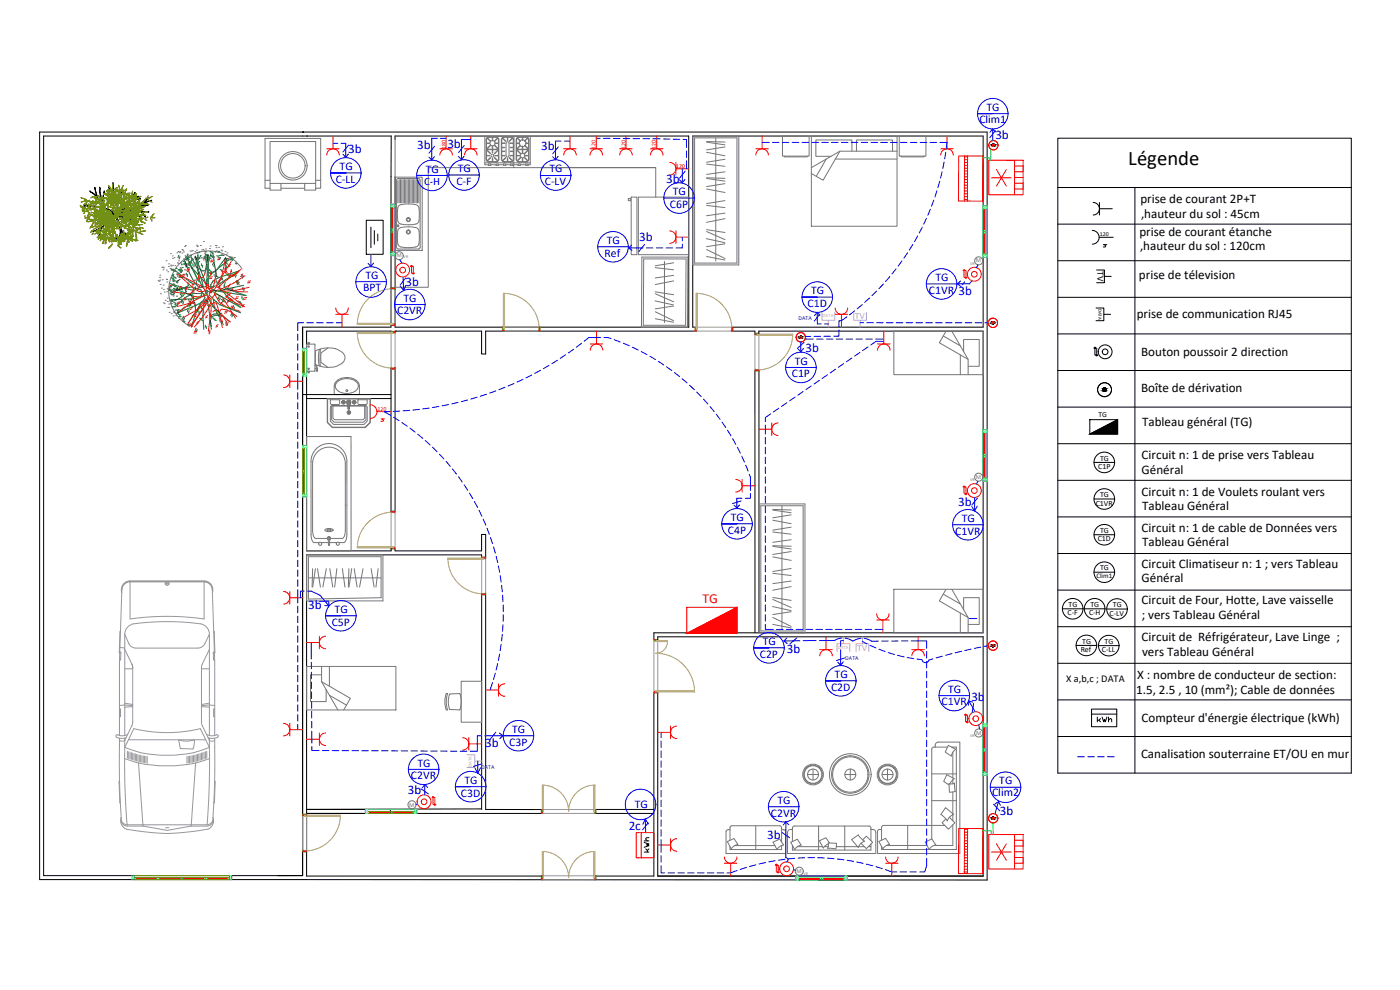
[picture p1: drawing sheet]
<svg xmlns="http://www.w3.org/2000/svg" width="420mm" height="297mm" viewBox="0 0 420 297" stroke-linecap="round" stroke-linejoin="round" font-family="sans-serif">
<defs><g id="words">
<g font-size="8.8" fill="#0f0">
<text x="296.3" y="57.1">*</text>
<text x="296.3" y="259.3">*</text>
</g>
<text font-size="6.2" x="338.6" y="49.5">Légende</text>
<g font-size="4.4">
<text x="328.1" y="217.7">kWh</text>
<text x="195.8" y="256.8" transform="rotate(-90 195.8 256.8)">kWh</text>
</g>
<text font-size="4.1" fill="#f00" x="210.8" y="181">TG</text>
<g font-size="3.9" fill="#00f">
<text x="298.7" y="41.8">3b</text>
<text x="104.5" y="45.9">3b</text>
<text x="125.2" y="44.6">3b</text>
<text x="134.3" y="44.4">3b</text>
<text x="162.4" y="45">3b</text>
<text x="200" y="55">3b</text>
<text x="191.8" y="72.3">3b</text>
<text x="121.7" y="85.8">3b</text>
<text x="241.7" y="105.5">3b</text>
<text x="287.6" y="151.9">3b</text>
<text x="92.5" y="182.9">3b</text>
<text x="236.1" y="195.8">3b</text>
<text x="291.5" y="210.3">3b</text>
<text x="145.6" y="224.2">3b</text>
<text x="122.4" y="238.3">3b</text>
<text x="300.1" y="244.5">3b</text>
<text x="188.7" y="249.1">2c</text>
<text x="230.3" y="251.6">3b</text>
</g>
<g font-size="3.9">
<text x="342.2" y="61">prise de courant 2P+T</text>
<text x="342.4" y="65.3">,hauteur du sol : 45cm</text>
<text x="341.9" y="70.7">prise de courant étanche</text>
<text x="342.1" y="75">,hauteur du sol : 120cm</text>
<text x="341.8" y="83.7">prise de télevision</text>
<text x="341.1" y="95.5">prise de communication RJ45</text>
<text x="342.5" y="106.7">Bouton poussoir 2 direction</text>
<text x="342.5" y="117.7">Boîte de dérivation</text>
<text x="342.8" y="127.8">Tableau général (TG)</text>
<text x="342.6" y="137.8">Circuit n: 1 de prise vers Tableau</text>
<text x="342.6" y="142.1">Général</text>
<text x="342.6" y="148.8">Circuit n: 1 de Voulets roulant vers</text>
<text x="342.8" y="153.1">Tableau Général</text>
<text x="342.6" y="159.5">Circuit n: 1 de cable de Données vers</text>
<text x="342.8" y="163.8">Tableau Général</text>
<text x="342.6" y="170.3">Circuit Climatiseur n: 1 ; vers Tableau</text>
<text x="342.6" y="174.6">Général</text>
<text x="342.6" y="181.4">Circuit de Four, Hotte, Lave vaisselle</text>
<text x="342.7" y="185.7">; vers Tableau Général</text>
<text x="342.6" y="192.4">Circuit de Réfrigérateur, Lave Linge ;</text>
<text x="342.7" y="196.7">vers Tableau Général</text>
<text x="341.2" y="203.7">X : nombre de conducteur de section:</text>
<text x="341" y="208.1">1.5, 2.5 , 10 (mm²); Cable de données</text>
<text x="342.6" y="216.6">Compteur d'énergie électrique (kWh)</text>
<text x="342.4" y="227.5">Canalisation souterraine ET/OU en mur</text>
</g>
<g font-size="3.5" fill="#00f">
<text x="296.1" y="33.3">TG</text>
<text x="293.9" y="36.8">Clim1</text>
<text x="101.9" y="51.1">TG</text>
<text x="127.8" y="51.8">TG</text>
<text x="137.4" y="51.7">TG</text>
<text x="164.9" y="51.7">TG</text>
<text x="100.8" y="54.8">C-LL</text>
<text x="137" y="55.5">C-F</text>
<text x="163.5" y="55.5">C-LV</text>
<text x="201.9" y="58.6">TG</text>
<text x="201" y="62.4">C6P</text>
<text x="181.4" y="77.2">Ref</text>
<text x="182.1" y="73.2">TG</text>
<text x="109.7" y="83.8">TG</text>
<text x="109" y="87.4">BPT</text>
<text x="243.4" y="88.3">TG</text>
<text x="278.8" y="88.1">C1VR 3b</text>
<text x="280.7" y="84.4">TG</text>
<text x="119.2" y="94.3">C2VR</text>
<text x="121.1" y="90.5">TG</text>
<text x="242.4" y="92.1">C1D</text>
<text x="237.6" y="113.2">C1P</text>
<text x="238.5" y="109.4">TG</text>
<text x="218.5" y="160.1">C4P</text>
<text x="219.3" y="156.3">TG</text>
<text x="286.7" y="160.4">C1VR</text>
<text x="288.6" y="156.6">TG</text>
<text x="100.4" y="183.9">TG</text>
<text x="99.5" y="187.7">C5P</text>
<text x="228" y="197.3">C2P</text>
<text x="228.9" y="193.5">TG</text>
<text x="250.5" y="203.4">TG</text>
<text x="249.4" y="207.2">C2D</text>
<text x="284.5" y="207.9">TG</text>
<text x="282.6" y="211.7">C1VR</text>
<text x="153.7" y="219.9">TG</text>
<text x="152.9" y="223.7">C3P</text>
<text x="123.3" y="233.8">C2VR</text>
<text x="125.3" y="230">TG</text>
<text x="138.3" y="239">C3D</text>
<text x="139.4" y="235.2">TG</text>
<text x="297.7" y="238.8">Clim2</text>
<text x="299.9" y="235.4">TG</text>
<text x="190.5" y="242.5">TG</text>
<text x="231.4" y="245">C2VR</text>
<text x="233.3" y="241.2">TG</text>
</g>
<text font-size="3.5" x="329.8" y="75.5">h</text>
<text font-size="3.5" fill="#f00" x="113.2" y="127.7">h</text>
<text font-size="3.3" fill="#00f" x="127.3" y="55.5">C-H</text>
<text font-size="3.1" x="320" y="204.7">X a,b,c ; DATA</text>
<text font-size="2.9" x="329.3" y="81.3" transform="rotate(90 329.3 81.3)">TV</text>
<g font-size="2.9" fill="#dd6edd">
<text x="256.5" y="95.8">TV</text>
<text x="257.3" y="195.2">TV</text>
</g>
<g font-size="2.4">
<text x="329.6" y="140.7">C1P</text>
<text x="330.2" y="138.2">TG</text>
<text x="330.2" y="149.2">TG</text>
<text x="328.8" y="151.7">C1VR</text>
<text x="330.2" y="159.9">TG</text>
<text x="329.4" y="162.4">C1D</text>
<text x="330.2" y="171.1">TG</text>
<text x="320.4" y="184.7">C-F</text>
<text x="320.7" y="182.1">TG</text>
<text x="326.8" y="184.7">C-H</text>
<text x="327.3" y="182.1">TG</text>
<text x="333" y="184.7">C-LV</text>
<text x="334" y="182.2">TG</text>
<text x="324.3" y="195.7">Ref</text>
<text x="324.8" y="193.1">TG</text>
<text x="330.7" y="195.7">C-LL</text>
<text x="331.5" y="193.1">TG</text>
</g>
<text font-size="2.3" x="329.7" y="125.3">TG</text>
<text font-size="2.1" x="329" y="173.6">Clim1</text>
<g font-size="1.9" fill="#767676">
<text x="119" y="77.2">M</text>
<text x="292.9" y="78.8">M</text>
<text x="292.9" y="143.7">M</text>
<text x="292.9" y="220.4">M</text>
<text x="122.8" y="242.1">M</text>
<text x="239" y="261.9">M</text>
</g>
<g font-size="1.8" fill="#f00">
<text x="133.8" y="44.7" transform="rotate(-90 133.8 44.7)">180</text>
<text x="178.7" y="44.7" transform="rotate(-90 178.7 44.7)">120</text>
<text x="187.7" y="44.7" transform="rotate(-90 187.7 44.7)">120</text>
<text x="196.8" y="44.7" transform="rotate(-90 196.8 44.7)">120</text>
<text x="203" y="50.5">120</text>
<text x="113.3" y="123.2">120</text>
</g>
<text font-size="1.8" x="330" y="70.9">120</text>
<g font-size="1.8" fill="#00f">
<text x="239.6" y="95.9">DATA</text>
<text x="253.7" y="198.1">DATA</text>
<text x="144.4" y="230.6">DATA</text>
</g>
<g font-size="1.4" fill="#dd6edd">
<text x="246.9" y="95.3">DATA</text>
<text x="251.4" y="194.8">DATA</text>
<text x="141.6" y="230.1" transform="rotate(-90 141.6 230.1)">DATA</text>
</g>
<text font-size="1.4" x="329.6" y="92.6" transform="rotate(90 329.6 92.6)">DATA</text>
<g font-size="1.2" fill="#767676">
<text x="121.1" y="77.5">VR</text>
<text x="291.1" y="79.4">VR</text>
<text x="291.1" y="144.4">VR</text>
<text x="291.1" y="221.1">VR</text>
<text x="241.1" y="262.6">VR</text>
</g>
</g></defs>
<!-- layer: 0 -->
<g fill="none" stroke="#000" stroke-width=".3">
<path d="M90.8 39.6h.1M90.8 39.6h205.5v224.4l-284.4-.1v-224.3h79.2M13.1 40.8h104.3l-.1 57.4h-26.5v164.5h-77.7zM27.2 57.6h.1M28.5 56.8l.2 .5-.1-.2M28.6 56.8l-.2-.6 .6 2.9M28.7 57.3l.7 2.2 .4 .4M29 59l-2-1.7 2 1.7M29 59.1l.8 1M29.8 59.9l.5 .3M29.9 57.2l.2-.6-.2-.4 .2 .4-.2 .6 .1 1.3 .4 .8M30 57.2l.6 2.1"/>
<path d="M30 56.9h.1M30.1 57.7l-.1 .2M30.4 59.4l.2 1.1M30.6 59.3h.1M30.7 59.5v.1M30.8 59.7l.2 1.4M30.8 59.4l-.1 .2M30.9 59.5l-.1 .2M31.1 58.4l-.3 .9M31.2 58.1l-.3 1.3M31.2 58.2l-.2 .5M31.2 58.2h.1"/>
<path d="M31.2 58.1h.1M31.2 57.9v.2M31.2 57.7v.3M31.3 57.6v-.3l-.1 .7M33.1 58.5h.1M33.1 58.4l-.4-.2 .3 .2M33.1 58.5l.5 .2M33.1 58.5l.3 .1M33.2 57l-.5-.8 .9 1.2M33.3 58.6l.5 .1M33.5 57.4l-.3-.4 .4 .4M33.5 57.4h.1"/>
<path d="M33.6 57.5h.1M33.6 57.4h.1M33.6 58.7l.3 .2zM33.6 57.6l.2 .2M33.8 57.6l.1 .3M33.8 57.8l.6 1.5M33.9 57.6l.1 .1M34 55.3v.6M34 58l.1 .3M34 55.6l-.1-.8v2.7M34 58.8l.1 .1h-.1M34 57.6h.1"/>
<path d="M34 57.5h.1M34 56.8v.2M34 57v.4l-.1-.3M34 55.9v.9l-.1-.3M34 57.4v.1M34.2 58.3v.1M34.2 58.4v.1M34.2 58.5l.1 .1M34.4 58.8h.1M34.4 59.4l.2 .3M34.5 59l.1 .1M34.6 58.6l.6 .4-.5-.4"/>
<path d="M34.7 59.8l.1 .3M34.7 59.4l.2 .2M35 59.9h.1M35 58.9h.1M35.1 59v.7l-.2 .7M35.1 59.3l.7 .2M35.1 59.3h.1M35.1 59.3l.6 .1M35.2 59l.1 .6M35.3 59.9l-.1 .3M35.3 59.6h.1M35.3 59.6v.2"/>
<path d="M35.5 59.4l-.2 .2M35.5 59.4h.1M36 58.7l-.5 .7M36 58.8l-.4 .7M36 58.8l-.1 .3zM36.1 58.6v.1M36.2 58.4l-.1 .3M36.4 59.5l-.7-.1 1.1 .2M36.6 58l.5-.5-1.1 1.1M36.6 58l-.5 .7M36.8 57.3h.1M37 57l-.7 1.3 .3-.5"/>
<path d="M39.6 59.5l-.3 .5 .3-.5 .2 .4 .1-.4M40.3 59.7h.1M40.3 58.2l-.3 .6 .5-1.1-.6 1.7M40.3 59.6l-.3 .2M40.3 59.7l-1.1 .6 .3-.2M40.5 59.7l.1 .1M40.7 59.8h-.1M40.8 59.3l-.3 .2M40.8 59.7h.3M41.3 59.1l-.9 .5 1.2-.7-.3 .2M41.5 59.7h.1M41.9 59.7l.3-.1-1.9 .1"/>
<path d="M42 59.6l-1 .1M44.4 59.6l.6-.4-.6 .5M92 40.8h.1M118.6 41.8v-1h88.1v57.4h-88.1v-45.2M25.3 61.8l2.2 .1zM25.6 61.5l1.2 .2zM25.6 61.5l-.5-.1 .5 .1M25.8 61.8h-.1M26.5 61.2l.7 .3-.1-.1M27.2 61.5l.3 .1zM27.5 61.9h.4M27.5 61.8h.1"/>
<path d="M27.5 61.9h.2M27.5 61.8h-.4l.6 .1M27.5 61.6l1.4 .4M27.5 61.8l.2 .1M27.7 61.9h.1M27.8 61.9h.1M27.8 69.6l1-.5zM27.9 61.9l1.1 .2M27.9 61.9l1.2 .2M27.9 61.7h.1M28.8 62h.1M28.8 66h.1"/>
<path d="M28.9 62l.1 .1M29 67.3l-.3 .1 .2-.1M29 62.1l.7 .1M29 62.1h.2M29.1 62.1l1.6 .3M29.1 62.1l.9 .2M29.1 66l1.4-.1zM29.1 66h-1.1M29.2 68.9h.1M29.3 62.2l.7 .1M29.3 66.8l-.4 .5 .4-.3M29.5 68.7h.1"/>
<path d="M29.5 66.7l-.1 .2M29.6 71.1h.1M29.6 71.1v.1M29.7 71.1h.1M29.7 71.1l-.2 .7 .1-.6M29.7 71h.1M29.8 65.9h.2M29.8 70.7l-.1 .2M29.8 66.4l-.3 .2M29.8 70.4l-.1 .6M29.9 60.2h.1M29.9 66.4l-.2 .2"/>
<path d="M29.9 60.2l.6 .8M29.9 62.3h.1M30 62.3h.2M30.1 69.8l-.3 .9 .2-.7M30.2 62.3l.2 .1M30.2 69.2l-.1 .4M30.3 67.2v.1M30.3 66.6l-.1 1M30.3 68.9v.3M30.4 66.2v.3M30.4 66l-.1 .9M30.4 68.2l-.2 .1"/>
<path d="M30.4 60.4l.6 .5 .6 1.1M30.4 62.4h.3M30.7 61.2l.3 .6M30.7 68.1l-.4 .8 .3-.4M30.7 65.7l-.7 .6M30.8 68l-.7 2M30.9 65.6l-.2 .1M30.9 62.4l.6 .1h-.6M31 65.9h.1M31.1 65.9h.1M31.1 61.8l.1 .2M31.2 70.1l.1 .7-.2 .3 .2-.3v-.6"/>
<path d="M31.2 62.2l.1 .2M31.3 69.8h.1M31.5 65.3l-.6 .3M31.6 67.5l-2.8 1.6 1.2-.6M31.7 62.2h.1M31.7 65.4l-1.6 .8M31.7 69l-.4 1.2 .1-1M31.8 68.4l-.3 .7M31.9 67.3l-.2 .1M31.9 68.8l-.1 .1M31.9 64.9l-.3 .3M32 64.9h.1"/>
<path d="M32 67.2h.1M32.2 63.1h.1M32.2 63.1v.1M32.2 62.7l-.7-.2 1.2 .3M32.2 67.7l-.3 .6M32.2 62.9v.2M32.3 67.2l-2.4 1.3M32.3 68.3l.4 .8-.5-.7-.2 .2M32.3 62.9l.1 .1M32.4 63.1h-.1M32.4 62.9h.1M32.4 63.3h.1"/>
<path d="M32.4 62.9l.1 .2M32.5 67l-.2 .4M32.5 63.1l.2 .1M32.5 68.8h.1M32.5 63.3h.1M32.6 63.3h.1M32.6 65.1l-.8 .3M32.6 64.7l-.5 .2M32.6 64.7h.1M32.7 66.8l-.6 .4M32.7 65.1h-.1M32.7 65.1h.1"/>
<path d="M32.7 63.4l.3 .1M32.7 69l.3 .5-.1-.2M32.7 63.3l.3 .2M32.7 64.7h.1M32.7 66.7l-.2 .2M32.7 63.2l1.6 1-.7 .4M32.7 69.1l.2 .3M32.7 64.6l.3-.2-.2 .3M32.7 67.3l-.4 1.1M32.8 65.1h.1M32.8 66.5v.1M32.8 65v.1"/>
<path d="M32.8 64.7h.1M32.8 67.1l-.2-.1-.3 .1M32.8 64.7l.1 .1M32.9 64.8l-.1 .1M32.9 64.3l-.2 .2M32.9 67.1l-.1 .1M32.9 66.3v.1M32.9 64.8v.2M32.9 64.9l-.1 .1M32.9 64.3h.2zM32.9 69.5l.1 .3v-.3M32.9 67h.1"/>
<path d="M33 66.1l-.2 .4 .2-.2M33 64.8l-.1 .1M33 64.5l-.2 .2M33.1 63.5v.1M33.1 64.3l-.1 .1M33.1 63.6l.7 .4-.3-.1M33.1 64.4h.1M33.1 64.7h.1M33.1 64.7v.1M33.1 66.7h.1M33.2 66.3h.1M33.2 64.5l-.3 .3"/>
<path d="M33.2 64.2l.2-.1-.3 .2 .2 .1M33.2 64.3h.1M33.2 64.4l.1 .1M33.2 64.7h-.1M33.2 65.9v.1M33.2 66.7l-.1 .2M33.2 66.2l-.1 .1M33.3 66.5h.1M33.3 64.6l-.3 .2M33.3 63.1l.6 .7v.2M33.3 63.7l.1-.4-1-.4 .9 .2 .6 .7h.4M33.3 66.7h.1"/>
<path d="M33.3 64.6l.2 .2M33.3 64.5h.1M33.4 65.6h.1M33.4 64.6h-.1M33.4 65.6l-.2 .2M33.4 66.2l-.1 .2M33.4 66.6l-.1 .1M33.4 66.2h.1M33.4 65.6l-.4 .5M33.4 64.5h.1M33.5 64.9l-.1 .6M33.5 64h-.1"/>
<path d="M33.5 63.9l-.1 .1M33.5 64.2l-.2 .1M33.5 64.8v.1M33.5 64.9h-.1M33.5 65.8l-.1 .1M33.5 64.9h.1M33.6 64.2l.3-.1h-.3l.2 .3-.2 .1M33.6 65.2l.1 .3M33.6 63.9l-.1 .2M33.6 64l-.1 .1M33.6 65.9l-.1 .2M33.6 64.9v.1"/>
<path d="M33.6 65.6l-.1 .2M33.7 64.7l-.1 .1M33.7 65.9l-.3 .5M33.7 64.6h-.1M33.7 65.5v.1M33.7 65.5h.1M33.7 64.6v.1M33.7 64.6h.1M33.8 65l-.1 .5M33.8 64.9h.1M33.9 64.9v.1M33.9 64.9h.1"/>
<path d="M33.9 64.9l.1 .1M33.9 65.3l-.1 .3M33.9 63.4l-.2 .1M34 65.3l-.2 .3M34 65.7l-.2 .6zM34 65.2v.1M34 64l-.6 .4M34.1 63.6h-.3M34.1 64.4l-.3 .2 .1 .3M34.2 65h-.2M34.2 64.1l-.7 .3M34.2 64.7h.1"/>
<path d="M34.3 64.3l-.2 .6M34.3 64.4l-.2 .5M34.3 65h-.1M34.3 65l-.3 .7M34.3 65h.1M34.3 64.8h.2M34.3 63.2l.1 .1M34.4 63.3l-.4 .1M34.4 64.8l-.2 .4h.2M34.4 63.3h.5M34.4 63.5h.1M34.4 64v.1"/>
<path d="M34.4 72h.1M34.4 63.5l-.3 .1M34.4 65l-.2 .2M34.4 63.8h-.1M34.4 64h.1M34.4 64.3v.2M34.5 64.8v.1M34.5 71.9l.1-.1zM34.5 64.4l-.1 .3M34.5 64.9h.1M34.5 64.6l-.2 .3M34.5 65h.1"/>
<path d="M34.5 64.9l.3 .4M34.5 64.7v.1M34.5 64.8l.2 .2M34.6 63.5h.2l-.2 .2M34.6 64.2h.1M34.6 65h-.2M34.6 65.3h.1M34.6 63.7l-.1 .1M34.6 63.3h.2M34.6 64.7h.1M34.6 63.7l.1 .1M34.7 65.1l-.1 .1"/>
<path d="M34.7 63.8l-.2 .2M34.7 64.6v.1M34.7 64.7l.2 .2M34.7 65.2h-.1M34.7 63.9h.1M34.7 64l-.1 .2M34.8 60.1l.2 1.1M34.8 64.1v.1M34.8 63.9h.1M34.8 64.2l.3 .7v-.5M34.8 64l-.3 .4M34.8 65.2h.1"/>
<path d="M34.8 63.5l-.1 .2M34.8 63.9l-.1 .9 .1-.6M34.8 63.9l-.1 .5M34.9 64.7l.1 .2v-.2M34.9 64.1h.1M34.9 63.3h.1M34.9 65.5l.3 .9M34.9 65.2h.1M34.9 63.3l-.1 .1M34.9 63.7l-.1 .1M34.9 65.5l.5 .9-.2-.6M34.9 62.8v.6l.1-.5"/>
<path d="M34.9 64v.1M34.9 64.4l-.2 .1M34.9 65.1h.1M35 62.7v.2h.2M35 62.2v.7M35 61.3v.8M35 63.5l-.1 .2M35 64l.2 .5M35 64.2l.1 .2M35 71.6l-.4 .2 .2-.1M35 65.3h.1M35 64l.2 .4"/>
<path d="M35 65.4l.3 1.1M35.1 63.7l-.3 .2M35.1 66.5l.2 .5M35.1 60.1h.1M35.1 65h.1M35.1 63.3l-.1 .2 .4-.2M35.1 60.1l.2 .5M35.1 65.4l.1 .4v-.4M35.1 71.4l-.3 .3 .4-.3M35.1 64.9h.1M35.1 64.9v.3M35.1 64.4h.1"/>
<path d="M35.2 64.8l-.1 .7 .1-.3M35.3 63.8l-.3 .2M35.3 63.8h.1M35.3 64.8l-.1 .1M35.3 66.1l.1 .1M35.3 62.8l-.1 .6M35.3 60.7l.1 .2M35.3 64h-.4M35.3 67.1l.9 2.3M35.4 63.2v.1M35.4 64.3v.1M35.4 64.8v.1"/>
<path d="M35.4 64.7h-.1M35.4 62.8l-.3 .4M35.4 63.3h.1M35.4 62.5v.3M35.4 62.8v.3M35.4 61v.3M35.4 64.3l-.1 .2M35.4 64.9l-.2 .1M35.4 61.3v1.1M35.4 64.9l.7 .1-.1-.4-.3 .1 .1 .2 1 .5M35.4 64.9l.6 .1M35.4 63.8l.1 .1"/>
<path d="M35.4 66.4l.1 .1M35.5 63.4h.1M35.5 66.1l.3 .8M35.5 64.4l.1 .1M35.6 63.3h.1M35.6 63.3l.1 .1M35.6 73.3v.1M35.7 63.4v.2M35.7 63.8l.2 .1M35.7 64.6l-.1 .1M35.7 72.7l.2-.7-.2 1.1v-.4M35.8 70.9l-.5 .4"/>
<path d="M35.9 67l.1 .3M35.9 64.1h-.2M35.9 63.9v.1M36 63.5h.1M35.9 63.7h.1M35.9 63.3h.1M35.9 70.7l-.8 .7 .4-.2M35.9 71.2v.2M35.9 71.5v.2M35.9 70.8l-.1 .1M35.9 63.7l.1 .2M36 63.7l-.1 .2"/>
<path d="M36 63.8h-.1M36 63.9h.1M36 63.4h.1M36 67.3l.4 1a2.43 2.43 0 0 0 .6 2.2l.9 1.2-.4-.3h.1M36 71.3l-.1 .4M36 63.9l-.2 .1 .4 .1M36 64.6l.5 .6 .1-.2M36.1 68.9l-.2 2.2M36.1 64.4h-.1M36.1 63.4v.1M36.1 63.4h.1M36.1 64.1l-.3 .3"/>
<path d="M36.2 64.6l.4 .4 .3 .1v-.1M36.2 63.4l-.1 .1M36.2 69.4l.3 .6M36.2 69.3l-.2 1.8M36.3 64.5l.6 .5-.5-.3M36.3 64.1l-.2 .2M36.3 63.8l-.2-.1-.1 .2 .4 .1-.4 .1M36.4 64.2l-.2 .1M36.4 68.4l.1 .7 1.7 1.4M36.4 64.1h.1M36.5 64.1h-.1M36.5 65.2l.1 .1"/>
<path d="M36.5 63.2l-.4 .4M36.6 69.6l.3 .2M36.6 70.1l.5 .8M36.6 65.1l.1 .1M36.6 65.3l.2 .1M36.6 63.1l-.3 .2M36.6 63.3l-.3 .6M36.7 65.1l2.3 .5 .8-.1-.8 .1M36.8 65.4l1.6 .2M36.8 65.4h.1M36.8 63.3l-.4 .8M36.9 65.1v.1"/>
<path d="M37 69.9l.1 .1M37 63.4l.2 .4-.7 .2M37.2 70l.7 .6M37.2 63.3l-.3 .3M37.2 71l-.1-.1 .4 .5M37.2 63.8l-1 .3M37.2 63.2h.1M37.3 64l.8 1.3M37.3 63.7l-.1 .1M37.3 63.6l-.6 .2M37.4 63.4l-.5 .2M37.4 63.2h-.1"/>
<path d="M37.4 64.2h.1M37.4 63.2h.1M37.5 62.8l-.6 .8-.4-.2 .7-1-.6 .9M37.5 63.1h.2l-.2 .1M37.5 63.8h-.1M37.5 64.4l.1 .1M37.7 63.4l.3 .2h-.2M37.7 62h.1M37.7 64.7v.1M37.7 63.6l-.3 .1M37.8 63.2l-.7 .2M37.8 61.9l.2-.2-.3 .2"/>
<path d="M37.8 61.9h.1M37.8 61.9h-.1M37.8 64.9h.1M37.8 63v.1M37.8 62h.1M37.8 62l-1 1.3M37.8 63.1h.1M38 65.1h.1M38 63.6l-.2 .1M38 62l-.7 .9-.2-.3 .5-.5-.4 .3M38.1 61.7l-.3 .3M38.1 62l-.9 1.2"/>
<path d="M38.1 62h.1M38.1 61.6l.2-.2-.2 .2M38.1 61.7l1-.9-.9 1M38.1 61.8v.1M38.2 61.9h.1M38.3 63.5l-.3 .1 .6-.2-.5 .2M38.3 70.9h.1M38.3 70.6l.1 .1M38.3 72.5l.1 .2M38.4 72.4v.4M38.4 72.3h.1M38.4 72.6v.1"/>
<path d="M38.4 62.9l-.4 .1M38.5 71.7h.1M38.5 71.1v.5M38.5 71.8l-.2 .7 .1-.6M38.5 62.9l-.6 .2M38.5 63.3l-1 .3M38.6 70.9l1.3 .9M38.6 62.9h.1M38.6 71.2h.1M38.6 63l-.6 .2M38.7 71.1l-.2 .6M38.7 65.5l-.3 .1h.9"/>
<path d="M38.7 63.1l-.9 .1M38.7 65.7l1 .7zM38.7 63.2h.1M38.8 63.3h-.1M38.8 71.3l.3 .2M38.9 62.8h-.3h.2M38.9 60.8l-.6 .5 .7-.5M38.9 60.8h.1M38.9 63.2h.1M39 60.8h.1M39 62.8l-.3 .2M39.1 63l-.3 .1"/>
<path d="M39.1 62.8l-.5 .1M39.1 63.2l-.2 .1M39.1 60.8l-.9 1M39.1 71.5l.7 .3M39.1 60.8h-.1M39.2 63.2h-.3M39.2 60.3l-.3 .5M39.2 60.3h.1M39.2 60.3l-.2 .5M39.2 63l-.4 .2M39.2 63l-.3 .2M39.4 71.6h.1"/>
<path d="M39.7 66.3l.8 .5zM39.7 62.9h.1M39.8 71.8h.1M39.9 63l.1 .1M39.9 62.6l.3 .2M40 63.1l.3 .2M40.1 71.9h.2h-.2M40.3 62.8l.5 .3M40.3 62.1l-1.6 .9M40.3 63.3h.1M40.3 63.3l.3 .2M40.5 63.3l.4 .7"/>
<path d="M40.5 72l.3 .3zM40.6 72h.1M40.7 62.2l-1.5 .8M40.7 62l-.3 .1M40.8 65.5h.1M40.8 65.1v.3M40.8 65.3v.2M40.9 64.9l-.1 .3M40.9 63.1l.5 .2M40.9 64.8l-.1 .7M40.9 64.6v.3zM40.9 63.4l1.2 1.7"/>
<path d="M40.9 64.1v.5M41 64.2l-.1 .4M41.1 64.2l.7 .5 .4 .8-.1-.3M41.5 61.8l-.8 .4M41.5 63.3l1 .1 1 1.4-.2-.3M41.7 61.7l-.2 .1M41.9 61.8l-.8 .2 .4-.2M42 63.4l-1.4 .1M42 61.7h-.3M42.1 63.4l1.2 1.2M42.1 65.1h.1M42.2 65.5l.3 .7-.2-.2z"/>
<path d="M42.3 66h.1M42.3 65.7h-.1M42.4 61.2l-1.7 .8M43.5 64.8l.1 .3-.2-.3M43.5 60.4l-.7 .6M43.8 60.2l-.8 .7M43.9 60.7l-2.2 1M43.9 60l-.1 .2 .6-.5-.8 .7M44.1 61.5l-2.1 .3M44.2 61.5h-.1l.6-.1-2.6 .3M44.3 60.5l1.3-.4-3.2 1.1M44.3 60.5l-.5 .1"/>
<path d="M44.4 63.6h.3h-2.1M44.5 63.5l-1.9 .1M208.7 99.3h-62.9v6.9h-1.3v-6.9h-25.9v.6M208.7 98.2h-.8v-57.4h87.2v57.4h-75.2M219.9 99.4l6.7-.1v.7M227.7 100v-.7h67.4v90.6h-98.9v2M90.8 118.4h26.5M92 119.6h25.3M117.3 100.1v-.8h-25.3v66h25.4v-.7M117.3 110.4v43M118.6 110.3v43.1M226.6 111.3v78.6"/>
<path d="M227.8 111.2v78.7M118.6 164.6v.7h25.9v-4.9h1.3v6.7M144.5 167.1v-.6h-52.5v96.4h71.1M144.6 178.4l-.1 64.5M145.8 178.5v64.4h16.7M197.4 191.9v-.8h97.7v71.8h-97.7v-55M196.2 207.9v55h-18M92 244.1h70.5M144.5 242.7l-52.5 .2h25.2v1.2M178.5 242.9h17.7M178.5 244.1h17.7M170.6 262.9h.1"/>
</g>
<!-- layer: base -->
<g fill="none" stroke="#767676" stroke-width=".3">
<path d="M92.2 103.2h2.2l.1 .2v7.8l-2.3 .2M92.2 103.2l-.2 .2v7.8l.2 .2M92.4 111.4h.5v.2h-.5zM92.4 103.2v-.1l.5 .1M92.5 111.6v.3h.3v-.3M92.5 103.1v-.4h.3v.4M94.5 109.6h.4v1.8h.4v-.9l-.4-.6M94.5 110.6h.4M94.6 105.3a7.1 7.1 0 0 1 8.6 1 2.15 2.15 0 0 1-1.2 3.1 8 8 0 0 1-7.4-.1M94.6 105.3v4M95.9 104.8l-.3 2.1 .2 2.9M96.2 104.7l-.1 5.2"/>
<path d="M98.4 104.4l-2 1.5-.1 1.4v1.4l2.1 1.5"/>
<circle cx="92.7" cy="104" r=".2"/>
<circle cx="92.7" cy="110.6" r=".2"/>
</g>
<!-- layer: Unvisible -->
<g fill="none" stroke="#989898" stroke-width=".3">
<path d="M117.4 86.6v10.4M118.6 86.8v10.4M118.6 99.9v10.4M151.2 99.3h10.4M151.4 98.2h10.4M209.1 99.3h10.4M209.3 98.2h10.3M117.4 100.1v10.4M226.6 100.4v10.4M227.7 100.6v10.4M117.4 153.7v10.3M118.6 153.8v10.4"/>
<path d="M144.6 167.8v10.4M145.8 167.6v10.4M196.2 192.3v15.2M197.4 192.5v14.8M90.8 244.8v10.3M92 244.9v10.4M162.9 244.1h15.5M163.1 242.9h15.1M162.9 264h15.5M163.1 262.8h15.1"/>
</g>
<!-- layer: Doors -->
<g fill="none" stroke="#954a00" stroke-width=".3">
<path d="M117.4 99.4h1.2v.5l-1.2-.2zM117.4 97.4l1.2-.2v.5h-1.2zM117.4 86.3h1.2v.5l-1.2-.2zM150.8 98.2h.3l.1 1.1h-.4zM161.8 98.2h.3v1.1h-.5zM208.6 98.2h.3l.2 1.1h-.5zM219.6 98.2h.3v1.1h-.4zM226.6 100h1.1v.3l-1.1 .1zM117.4 110.5l1.2-.2v.5h-1.2zM226.6 110.8l1.1 .2v.3h-1.1zM117.4 153.4h1.2v.4l-1.2-.1zM117.4 164.4l1.2-.2v.5h-1.2z"/>
<path d="M144.6 167.1h1.2v.5l-1.2-.1zM144.6 178.2l1.2-.2v.5h-1.2zM196.2 191.9h1.2v.3l-1.2 .1zM196.2 207.5l1.2 .1v.3h-1.2zM90.8 244.3h1.2v.3l-1.2 .2zM90.8 255.1l1.2 .2v.3h-1.2zM162.5 242.9h.3l.1 1.2h-.4zM178.6 242.9h.2v1.2h-.4zM162.5 262.8h.3l.1 1.2h-.4zM178.6 262.8h.2v1.2h-.4z"/>
</g>
<g fill="none" stroke="#b8a15c" stroke-width=".3">
<path d="M107.2 99.7h10.8v.4h-10.8zM107.2 99.7a10.7 10.7 0 0 0 10.8 10.8M107.2 97h10.8v.4h-10.8zM118 86.6a10.7 10.7 0 0 0-10.8 10.8M151.1 88h.3v10.8h-.3zM151.1 88a10.7 10.7 0 0 1 10.7 10.8M208.9 88h.4v10.8h-.4zM208.9 88a10.7 10.7 0 0 1 10.7 10.8M227.2 100.3h10.7v.3h-10.7zM237.9 100.3a10.7 10.7 0 0 1-10.7 10.7M118 153.7a10.7 10.7 0 0 0-10.8 10.7M107.2 164h10.8v.4h-10.8z"/>
<path d="M134.4 167.5h10.8v.3h-10.8zM134.4 167.5a10.7 10.7 0 0 0 10.8 10.7M196.8 192.2h3.5v.3h-3.5zM200.3 192.5a3.5 3.5 0 0 1-3.5 3.5 11.6 11.6 0 0 1 11.6 11.6M196.8 207.3h11.6v.3h-11.6zM162.8 235.6a7.9 7.9 0 0 1 7.9 7.9 7.9 7.9 0 0 1 7.9-7.9M162.8 235.6h.3v7.9h-.3zM178.2 235.6h.4v7.9h-.4zM91.4 244.6h10.7v.3h-10.7zM102.1 244.6a10.7 10.7 0 0 1-10.7 10.7M162.8 255.5a7.9 7.9 0 0 1 7.9 7.9 7.9 7.9 0 0 1 7.9-7.9M162.8 255.5h.3v7.9h-.3z"/>
<path d="M178.2 255.5h.4v7.9h-.4z"/>
</g>
<!-- layer: A-Glaz -->
<g fill="none" stroke="#0d0" stroke-width=".3">
<path d="M117.3 61.3v15.4M117.3 62.5h.6M117.3 68.4h.6M117.3 69.6h.6M117.3 69h.6M117.3 75.5h.6M117.9 61.9v14.2M295.1 61.8v15.4M295.1 63h.5M295.1 68.9h.5M295.1 70.1h.5M295.1 69.5h.5"/>
<path d="M295.1 76h.5M295.6 62.4v14.2M90.8 104.5v7.7h.6v-7.1M90.8 105.7h.6M90.8 111.6h.6M90.8 133.6v15.5M90.8 134.8h.6M91.4 134.2v14.3M295.1 128.9v15.4M295.1 130.1h.5M295.1 136h.5M295.1 137.2h.5"/>
<path d="M295.1 136.6h.5M295.6 129.5v14.3M90.8 140.8h.6M90.8 142h.6M90.8 141.4h.6M90.8 147.9h.6M295.1 143.2h.5M295.1 217.2v15.5M295.1 218.4h.5M295.6 217.8v14.3M295.1 224.4h.5M295.1 225.5h.5"/>
<path d="M295.1 224.9h.5M295.1 231.5h.5M109.7 244.1h15.4M110.3 243.5h14.2M110.9 243.5v.6M116.8 243.5v.6M117.4 243.5v.6M118 243.5v.6M123.9 243.5v.6M39.7 262.7h29.8v1.2h-14.9v-.6v.6h-14.9zM40.3 263.3h28.6M40.3 262.7v1.2"/>
<path d="M40.9 263.3v.6M46.8 263.3v.6M47.4 263.3v.6M48 263.3v.6M54 263.3v.6M55.2 263.3v.6M61.2 263.3v.6M61.8 263.3v.6M62.4 263.3v.6M68.3 263.3v.6M68.9 262.7v1.2M238.8 264h15.5"/>
<path d="M239.4 263.5h14.3M240 263.5v.5M245.9 263.5v.5M246.5 263.5v.5M247.1 263.5v.5M253.1 263.5v.5"/>
</g>
<!-- layer: CUA -->
<g fill="none" stroke="#f00" stroke-width=".3">
<path d="M117.5 62.5v5.9M117.5 69.6v5.9M117.6 62.5v5.9M117.6 69.6v5.9M117.8 62.5v5.9M117.8 69.6v5.9M295.2 63v5.9M295.2 70.1v5.9M295.4 63v5.9M295.4 70.1v5.9M295.5 63v5.9M295.5 70.1v5.9"/>
<path d="M91 105.7v5.9M91.1 105.7v5.9M91.2 105.7v5.9M91 134.8v6M91.1 134.8v6M91.2 134.8v6M295.2 130.1v5.9M295.2 137.2v6M295.4 130.1v5.9M295.4 137.2v6M295.5 130.1v5.9M295.5 137.2v6"/>
<path d="M91 142v5.9M91.1 142v5.9M91.2 142v5.9M295.2 218.4v6M295.4 218.4v6M295.5 218.4v6M295.2 225.5v6M295.4 225.5v6M295.5 225.5v6M110.9 243.9h5.9M110.9 243.7h5.9M110.9 243.8h5.9"/>
<path d="M118 243.9h5.9M118 243.7h5.9M118 243.8h5.9M240 263.9h5.9M240 263.6h5.9M240 263.7h5.9M247.1 263.9h6M247.1 263.6h6M247.1 263.7h6"/>
</g>
<g fill="none" stroke="#00bfff" stroke-width=".3">
<path d="M117.3 61.3h1.2v15.4h-1.2M117.3 76.1h1.2M295.1 61.8h1.1v15.4h-1.1M295.1 76.6h1.1M90.8 104.5h1.2v7.7h-1.2M90.8 112.8h1.2M90.8 133.6h1.2v15.5h-1.2M295.1 128.9h1.1v15.4h-1.1M90.8 148.5h1.2M295.1 143.8h1.1M295.1 217.2h1.1v15.5h-1.1M295.1 232.1h1.1"/>
<path d="M109.7 244.1v-1.2h15.4v1.2M124.5 242.9v1.2M238.8 264v-1.1h15.5v1.1M253.7 262.9v1.1"/>
</g>
<g fill="none" stroke="#0ff" stroke-width=".3">
<path d="M117.3 61.3h1.2v.6h-1.2zM117.3 76.1h1.2v.6h-1.2zM117.3 61.9h1.2M117.3 76.1h1.2M295.1 61.8h1.1v.6h-1.1zM295.1 76.6h1.1v.6h-1.1zM295.1 62.4h1.1M295.1 76.6h1.1M90.8 112.2h1.2v.6h-1.2zM90.8 112.2h1.2M92 104.5h-1.2v.6h1.2h-1.2M90.8 133.6h1.2v.6h-1.2z"/>
<path d="M90.8 134.2h1.2M295.1 128.9h1.1v.6h-1.1zM295.1 129.5h1.1M90.8 148.5h1.2v.6h-1.2zM90.8 148.5h1.2M295.1 143.8h1.1v.5h-1.1zM295.1 143.8h1.1M295.1 217.2h1.1v.6h-1.1zM295.1 217.8h1.1M295.1 232.1h1.1v.6h-1.1zM295.1 232.1h1.1M109.7 242.9h.6v1.2h-.6z"/>
<path d="M110.3 242.9v1.2M124.5 242.9h.6v1.2h-.6zM124.5 242.9v1.2M238.8 262.9h.6v1.1h-.6zM239.4 262.9v1.1M253.7 262.9h.6v1.1h-.6zM253.7 262.9v1.1"/>
</g>
<!-- layer: E-Power -->
<g fill="none" stroke="#f00" stroke-width=".3">
<path d="M98.1 44.7h3.7M98.1 46.5a1.88 1.88 0 0 1 1.8-1.8 1.88 1.88 0 0 1 1.9 1.8M99.9 40.8v3.9M132 44.7h3.8M132 46.5a1.88 1.88 0 0 1 1.9-1.8 1.88 1.88 0 0 1 1.9 1.8M133.9 40.8v3.9M139.4 44.7h3.8M139.4 46.5a1.88 1.88 0 0 1 1.9-1.8 1.88 1.88 0 0 1 1.9 1.8M141.3 40.8v3.9M169.2 44.7h3.7M169.2 46.5a1.88 1.88 0 0 1 1.9-1.8 1.88 1.88 0 0 1 1.8 1.8M171 40.8v3.9"/>
<path d="M177.1 44.7h3.7M177.1 46.5a1.88 1.88 0 0 1 1.9-1.8 1.88 1.88 0 0 1 1.8 1.8M179 40.8v3.9M186 44.7h3.7M186 46.5a1.88 1.88 0 0 1 1.9-1.8 1.88 1.88 0 0 1 1.8 1.8M187.9 40.8v3.9M195.2 44.7h3.8M195.2 46.5a1.88 1.88 0 0 1 1.9-1.8 1.88 1.88 0 0 1 1.9 1.8M197.1 40.8v3.9M201 48.8a1.88 1.88 0 0 1 1.8 1.8 1.88 1.88 0 0 1-1.8 1.9M202.8 48.8v3.7M202.8 50.6h3.9"/>
<path d="M226.8 46.5a1.88 1.88 0 0 1 1.9-1.8 1.88 1.88 0 0 1 1.9 1.8M226.8 44.7h3.8M228.7 40.8v3.9M282.3 44.7h3.8M282.3 46.5a1.88 1.88 0 0 1 1.9-1.8 1.88 1.88 0 0 1 1.9 1.8M284.2 40.8v3.9M123.2 79.9l.3-.3 .3 .3zM123.5 79.9v2.1M124 79.9v2.1M201 69.3a1.88 1.88 0 0 1 1.9 1.9 1.88 1.88 0 0 1-1.9 1.8M202.9 71.2h3.8M202.9 69.3v3.7"/>
<path d="M100.8 92.4a1.88 1.88 0 0 0 1.9 1.9 1.88 1.88 0 0 0 1.8-1.9M100.8 94.3h3.7M102.6 94.3v3.9M123.7 82h.7l-.4 .3zM179 99.3v3.9M250.6 94.3h3.8M250.6 92.4a1.88 1.88 0 0 0 1.9 1.9 1.88 1.88 0 0 0 1.9-1.9M252.5 94.3v3.9M265.2 99.3v3.9M289 81.2l.3-.3 .4 .3zM289.3 81.2v2M289.6 83.2h.6l-.3 .4z"/>
<path d="M289.9 81.2v2M85.1 112.5a1.88 1.88 0 0 1 1.9 1.9 1.88 1.88 0 0 1-1.9 1.9M87 114.4h3.8M87 112.5v3.8M177.1 105.1a1.88 1.88 0 0 1 1.9-1.9 1.88 1.88 0 0 1 1.9 1.9M177.1 103.2h3.8M263.4 103.2h3.7M263.4 105.1a1.88 1.88 0 0 1 1.8-1.9 1.88 1.88 0 0 1 1.9 1.9M111.1 121.4a2.06 2.06 0 0 1 2 2.1 2.06 2.06 0 0 1-2 2.1M113.1 123.5h4.2M227.8 128.8h3.8M231.6 126.9v3.8"/>
<path d="M233.5 126.9a1.88 1.88 0 0 0-1.9 1.9 1.88 1.88 0 0 0 1.9 1.9M220.8 143.9a1.88 1.88 0 0 1 1.9 1.8 1.88 1.88 0 0 1-1.9 1.9M222.7 145.7h3.9M222.7 143.9v3.7M289 146.1l.3-.3 .4 .3zM289.3 146.1v2.1M289.6 148.2h.6l-.3 .3zM289.9 146.1v2.1M85.1 177.5a1.88 1.88 0 0 1 1.9 1.8 1.88 1.88 0 0 1-1.9 1.9M87 177.5v3.7M87 179.4h3.8M92 192.8h3.9"/>
<path d="M95.9 190.9v3.8M97.7 190.9a1.88 1.88 0 0 0-1.8 1.9 1.88 1.88 0 0 0 1.8 1.9M206.1 182.2h15.1v7.8h-15.1zM221.2 182.2l-15.1 7.8M246 194.9h3.8M246 196.8a1.88 1.88 0 0 1 1.9-1.9 1.88 1.88 0 0 1 1.9 1.9M247.9 191.1v3.8M263.1 186h3.7M263.1 184.1a1.88 1.88 0 0 0 1.9 1.9 1.88 1.88 0 0 0 1.8-1.9M265 186v3.9M273.7 194.9h3.7M273.7 196.8a1.88 1.88 0 0 1 1.8-1.9 1.88 1.88 0 0 1 1.9 1.9"/>
<path d="M275.5 191.1v3.8M85.1 217.1a1.88 1.88 0 0 1 1.9 1.8 1.88 1.88 0 0 1-1.9 1.9M87 217.1v3.7M87 218.9h3.8M95.9 219.9v3.8M97.7 219.9a1.88 1.88 0 0 0-1.8 1.9 1.88 1.88 0 0 0 1.8 1.9M145.8 207h3.8M149.6 205.2v3.7M151.5 205.2a1.88 1.88 0 0 0-1.9 1.8 1.88 1.88 0 0 0 1.9 1.9M197.4 219.7h3.8M201.2 217.9v3.7M203.1 217.9a1.88 1.88 0 0 0-1.8 1.8 1.88 1.88 0 0 0 1.8 1.9"/>
<path d="M289.5 214.5l.3-.3 .3 .3zM289.8 214.5v2.1M290 216.6h.6l-.3 .3zM290.3 214.5v2.1M92 221.8h3.9M129.6 239.3l.4-.3 .3 .3zM130 239.3v2.1M130.5 239.3v2.1M138.8 221.3a1.88 1.88 0 0 1 1.9 1.9 1.88 1.88 0 0 1-1.9 1.9M140.7 223.2h3.8M140.7 221.3v3.8M130.2 241.4h.6l-.3 .3z"/>
<path d="M190.9 249.8h5.3v7.6h-5.3zM192.4 249.8v7.6M197.4 253.5h3.8M201.2 251.6v3.8M203.1 251.6a1.88 1.88 0 0 0-1.8 1.9 1.88 1.88 0 0 0 1.8 1.9M217.4 259h3.7M217.4 257.1a1.88 1.88 0 0 0 1.9 1.9 1.88 1.88 0 0 0 1.9-1.9M219.3 259v3.9M232.7 259.6l.3-.3 .3 .3zM233 259.6v2M233.5 259.6v2M265.8 259h3.7"/>
<path d="M265.8 257.1a1.88 1.88 0 0 0 1.9 1.9 1.88 1.88 0 0 0 1.8-1.9M267.6 259v3.9M233.2 261.6h.7l-.4 .4z"/>
<circle cx="298.1" cy="43.6" r="1.4"/>
<circle cx="298.1" cy="43.6" r=".34"/>
<circle cx="120.9" cy="81" r=".85"/>
<circle cx="120.9" cy="81" r="2.08"/>
<circle cx="292.4" cy="82.3" r=".85"/>
<circle cx="292.4" cy="82.3" r="2.08"/>
<circle cx="298" cy="96.9" r="1.4"/>
<circle cx="298" cy="96.9" r=".34"/>
<circle cx="240.3" cy="101.2" r="1.4"/>
<circle cx="240.3" cy="101.2" r=".34"/>
<circle cx="292.4" cy="147.2" r=".85"/>
<circle cx="292.4" cy="147.2" r="2.08"/>
<circle cx="298" cy="193.7" r="1.4"/>
<circle cx="298" cy="193.7" r=".34"/>
<circle cx="292.9" cy="215.6" r=".85"/>
<circle cx="292.9" cy="215.6" r="2.08"/>
<circle cx="127.3" cy="240.6" r=".85"/>
<circle cx="127.3" cy="240.6" r="2.08"/>
<circle cx="298.1" cy="245.5" r="1.4"/>
<circle cx="298.1" cy="245.5" r=".34"/>
<circle cx="236.1" cy="260.7" r=".85"/>
<circle cx="236.1" cy="260.7" r="2.08"/>
</g>
<!-- layer: SCHEMATIC -->
<path d="M72.9 86.3v.6" fill="none" stroke="#000" stroke-width=".3"/>
<g fill="none" stroke="#00721c" stroke-width=".3">
<path d="M53.7 76.6l-.3 .7M54 77l-.3 .7M54.3 78.9h.1M54.4 79.4h.1M55.1 78.4h.1M55.1 79.2h.1M55.2 79.3h.1M55.3 78.6h.1M55.6 79.6h.1M55.7 77.2h.5M55.7 77.9h.1M55.7 78.6l-.1 .6"/>
<path d="M55.7 79.5h.1M55.8 80h.1M55.8 76.9l3.6 7.3M55.9 78h.1M56 77.6l.6 .1M56 79v.6M56.1 77.3l3.7 7.3M56.2 79.5h.1M56.4 79.2h.1M56.4 79l4.8 5.3M56.4 76.3l-.3 .7M56.5 77.9h.1"/>
<path d="M56.8 76.7l-.3 .7M56.8 77.3h.1M57.1 78.5h.1M57.1 76.5l2.7 5.2 1.2 4.3-.8 .3a8.2 8.2 0 0 1-3.6-4.9l-1.4-3.8M57.2 76.7h.1M57.3 78.9h.1M57.4 77.8h.1M57.5 78.1h.1M57.6 77.6h.1M57.8 78.1l-.6 .3M57.8 77.8h.1M57.9 79.1v.6"/>
<path d="M58.2 79.5v.6M58.3 78.9h.1M58.4 77.1h.1M58.4 77.4h.1M58.7 77.6h.1M58.7 77.8h.1M58.9 77.4h.1M58.9 77.6h.1M59.1 75.9h.1M59.1 78.8h.1M59.2 76.8h.1M59.5 77.5h.1"/>
<path d="M59.6 78.5h.1M59.7 75.7h.1M60 77.5l-.5 .3M60.1 76.7h.1M60.2 77l-.5 .3M60.4 77.4h.1M60.5 79.2v.6M60.8 79.6v.6M61.3 76.9l.1 .7M61.3 77.3h.1M61.5 75.9l.7 5.7-.4 4.4-.8 .1a8.2 8.2 0 0 1-1.6-5.9v-4M61.6 75.6h.1"/>
<path d="M61.7 77.7h.1M61.8 76.5h.1M61.9 77.1h.1M61.9 76.3h.1M62 77.2h.1M62.1 76.6h.1M62.2 76.6h.1M62.4 77.4h.1M62.6 77.1h.1M63 75.5h.1M63 77.5h.1M63.1 76.6h.1"/>
<path d="M63.2 75.7h.1M63.3 76.2l-1.3 4.4M63.5 77h.1M63.6 75.9h.1M63.8 75.7l1 6.6M64 76.6l-.3 .7M64.1 78.8l-.3 .7M64.3 77l-.3 .7M64.4 79.2l-.3 .7M64.5 75.6h.1M65 76.8h.1M65.4 75.4h.5"/>
<path d="M65.4 77.1h.1M65.4 75.6h.1M65.6 76.7h.1M65.8 77.3h.1M65.9 77.4h.1M66.1 76.6h.1M66.4 76.5h.1M66.5 76.6h.1M67 76.6h.1M67.4 78.6l.7 .3M67.5 77.7l-2.8 3.7M67.6 77.6h.1"/>
<path d="M67.6 77.7h.1M67.7 79.3v.6M67.7 77.3l-.3 .7M67.7 79l.7 .3M67.8 77.8h.1M68 79.7v.6M68 77.7l-.2 .7M68.1 77.6h.1M68.6 78l-5.1 4.1-1.2 1.5-.2 1.3 .2 .6 .5 .5 1.1 .1 1.4-.6 6-3.9M68.9 77.9h.1M68.9 77.1h.1M69.3 77.8h.1"/>
<path d="M69.4 77.4h.1M69.5 78h.1M69.6 77.1l-.3 .7M70 77.5l-.3 .7M70.6 79h.1M70.8 79.2h.1M50.7 86.7h.1M50.7 87.1h.1M50.8 85l7.4 2.1 .6-.5-.2-.6M50.9 86.3v.6M51 88l3.9-1.6 2.8-.3 2.6 .9 .3 .7-.1 .9-1.4 .9-7.8 .4M51.1 85.9h.1"/>
<path d="M51.1 80.6l.6 .2M51.2 87.4h.1M51.2 86.8v.5M51.2 88.2h.1M51.4 81l.7 .3M51.4 91.1h.1M51.4 87.4h.1M51.4 83.4h.1M51.5 85.6h.1M51.5 88.5h.1M51.5 86l-.7 .1M51.5 90.3h.1"/>
<path d="M51.6 87.8h.1M51.6 89.9h.1M51.7 92.1h.1M51.8 83.6h.1M51.8 82.8h.1M51.8 87.8h.1M51.8 82.9h.1M51.9 84.2h.1M51.9 83.5h.1M51.9 82.4h.1M51.9 84.4h.1M51.9 92h.1"/>
<path d="M51.9 83.3v.6M52 88.3h.1M52 88.8h.1M52 85.2h.1M52 80.7l6.2 4.6 .7-.3 .1-.6M52 88h.1M52 85.6h.6M52.1 86.5l6 2.4M52.1 88h.1M52.1 83.1h.1M52.2 90.8h.1M52.3 83.8l-.1 .5"/>
<path d="M52.4 86h.5M52.4 81.4h.1M52.4 83.2h.1M52.4 91.3h.1M52.4 91.9h.1M52.4 90.1h.1M52.5 92.2l3-2.9 2.5-1.3 2.8-.1 .5 .6 .2 .9-1 1.3-7.1 3.2M52.5 84.3h.1M52.6 93.1h.1M52.6 91h.1M52.6 83.4h.1M52.8 87h.1"/>
<path d="M52.8 87.1l-.7 .1M52.8 80.5h.1M52.9 91.6h.1M52.9 84.7h.1M52.9 82.2h.1M52.9 87.2h.1M53 86.4h.1M53 88.9h.1M53 84.4h.1M53 93h.1M53.1 86.6h.1M53.1 84.8h.1"/>
<path d="M53.2 82.8h.1M53.2 87.1h.1M53.3 93.2h.1M53.3 93.4l-.1 .5M53.3 93.1h.1M53.3 94.1h.1M53.3 84.3h.1M53.4 84.2h.1M53.4 81h.1M53.5 92.9h.1M53.5 95h.1M53.6 93.8v.6"/>
<path d="M53.6 81.1h.1M53.7 83.1h.1M53.7 83.9h.1M53.7 86.3l.7 .3M53.8 94.4h.1M53.8 83.3h.1M53.9 81.2h.1M53.9 94.5h.1M54 81.5h.1M54.1 86.7l.7 .3M54.1 95.1h.1M54.2 81.7h.1"/>
<path d="M54.4 87.8l-.3 .6M54.4 81.1h.1M54.5 81.4h.1M54.5 83.3h.1M54.5 81.1h.1M54.5 95.7h.1M54.5 80.8l-.7 .1M54.7 88.2l-.3 .7M54.7 80.3h.1M54.7 80.3l-.7 .1M54.8 90.1l-.3 .7M54.9 96.4h.1"/>
<path d="M55 96.3h.1M55.1 94.9l-.3 .7M55.1 90.6l-.3 .7M55.3 96.6h.1M55.4 95.3l-.3 .7M55.4 81h.1M55.5 86.8l.4 .7-1 1.3-1.3 .9-2.1 .9M55.8 80.1h.1M55.9 81.9v.6M56.3 80.3h.1M56.3 82.4l-.1 .5M56.3 91.8l.6 .1"/>
<path d="M56.3 97.5h.1M56.4 91.2h.6M56.4 84.9l.1 .8-1.3 .8-1.6 .4-2.3 .1M56.5 97.4h.1M56.5 92.9l-.3 .7M56.7 89.9l.2 1.1M56.7 91.6l.6 .1M56.8 93.3l-.3 .7M57 90.3l.2 1.1M57.3 87.9v.6M57.5 98.2l1.2-4 1.6-3.5 1.5-.6 .4 .3 .4 1.6 .8 6.8M57.6 88.4v.6"/>
<path d="M58.7 92.5l-.3-1.9-3 1.6-2.4 1.9M58.9 98.5l-.3 .7M59.2 98.9l-.3 .7M59.2 80.3l1.7 1 .6-.2 .5-.5M59.4 93.1v.5M59.7 82.3l-1.1-5.4 3.2 8.2M59.8 93.5l-.1 .6M59.9 95.5l.7 .2M60.2 95.9l.7 .3M61.2 93.7l-.9-1.7-2.3 2.6-1.6 2.5M61.5 81.9l1-5.4v8.8M61.6 97.6v.6"/>
<path d="M61.7 90.1l.5 .1M62 98l-.1 .6M62 90.6h.6M62 80.6l.4 .8 .5 .5h.4M62.2 80.2l1.2 1.5h.6l.7-.3M62.9 94.5l.7 .3M63.2 94.9l.7 .3M63.9 95.5l.7 .3M64.2 82.5h.6M64.2 95.9l.7 .3M64.5 82.9l.9 .2M64.7 81.4l.4 1.6"/>
<path d="M64.9 84.2v.6M65.2 84.6v.6M65.8 89l-.3 .7M66 95.7v.6M66.1 80.8l.7 .3M66.1 89.4l-.3 .7M66.1 94.6l-1-.5-1.9 .5-.4 1.1 .3 1.9M66.3 96.2v.6M66.4 81.3l.7 .2M66.4 83l-.1 .6M66.4 89.9l.7 .2M66.4 95l-1-.4-1.8 .4-.4 1.1 .2 1.9"/>
<path d="M66.7 83.4v.6M66.7 90.3l.7 .3M67 97.4l-3.2-6.1-.9-1.3-.6-.2-1.1 1-.3 4 .2 4.1M67.6 84.8l-.4 1.1 1.3 .9 5.3 1.9-10.2-1.6-.7 .7-.1 .7 3.1 2.9 6.3 2.4M67.8 86.4l-.8 .9 .9 1.4 4.4 3.6-9-5.1-1 .4-.3 .7 1.9 3.8 5 4.4M67.8 96.7v.6M68.2 97.1l-.1 .6M69.6 94l-.3 .7M69.9 94.4l-.3 .7M70.1 91.8l-.3 .7M70.4 92.2l-.3 .7M70.6 82.1l-.3 .7"/>
<path d="M70.8 84.6l.7 .3M70.9 82.5l-.3 .7M70.9 84.3h.6M71.1 85l.7 .3M71.2 84.7h.6M71.5 90.3l.6 .3M71.8 90.7l.7 .3M71.8 81.3l-6.3 2-1.6 1-.6 1.1-.1 .6 .3 .8 1.1 .4h1.4l7.1-1.6M72.6 89v.6M72.7 82.4l-.3 .6M72.9 89.4v.6M73 82.8l-.3 .7"/>
<path d="M73.2 86.7v.6"/>
<circle cx="62" cy="87.4" r=".26"/>
</g>
<g fill="none" stroke="#dd3700" stroke-width=".3">
<path d="M57.6 78.6l-.6 .2M61.1 77.4l.1 .7M63.8 78.5l-.7 .1M64 78l-.7 .1M66 77.8l-.8 .1M66.2 77.4l-.8 .1M67.7 77.2l-1.3 6.5-2.3 3.5h-.8l-.8-.6v-1.3M68.9 77.8l-.5 .3M69 79.8l-.5 .3M69.1 77.3l-.5 .3M69.2 79.4l-.5 .2M69.4 78.5l-3.6 5.7-.7 1.4 .1 .6 1.5 .4 3.4-1.7 3.4-2.2"/>
<path d="M51.7 85.6h-.7M52.4 87.7l4.5 .5M52.6 87.5l-.7 .1M53.1 86.6l.1 .7M53.3 86.1l.1 .7M53.3 82.2l4.8 4.4 1.6 .9h1.3l1-.9-.1-1.1-.7-1.2M53.7 93.6l4.5-3.4 4.1-1.8 .4 .7a8 8 0 0 1-4.2 4.2l-3.5 2M53.8 82.5l6.4 3.2 1 .9 .6 1-.7 1.1-1.2 .5-1.8-.3M53.8 91.1l-.7 .1M54 90.6l-.7 .1M54.2 86.4l-.6 .3M54.4 85.9l-.6 .3"/>
<path d="M55.3 82.8l-.7 .1M55.5 82.3l-.7 .1M55.7 86.6l.1 .7M55.7 89.9l-.7 .1M55.9 86.1l.1 .7M55.9 89.4l-.7 .1M56 81l.3 .5M56.2 80.5l.3 .5M56.5 97.1l3-4.8 3.1-3.1 .7 .4a8 8 0 0 1-2.5 5.5l-2.5 3M56.6 80.7v.8M56.7 80.3l.1 .7M56.9 88.2l.6 .5 .2 .5-.7 1.7"/>
<path d="M57.3 97.7h-.7M57.5 97.4l.2 .6M57.5 97.2l-.7 .1M57.5 90.9l.8 .2 .4 .4-.1 1.9M57.5 90.9l-4.4 1.1M57.6 92.6l-.6 .3M57.7 97l.2 .5M57.8 92.1l-.6 .3M57.8 87.6l.3 .5M58 85.7l-.6 .3M58 86.8v.3l-1.1 1.1M58 87.1l.3 .5"/>
<path d="M58 89.1l.2 .4-.2 .7-.5 .7M58.1 85.3l-.5 .2M58.8 94.9l-.5 .2M58.9 99.9h-.7M59 94.4l-.5 .2M59.1 99.4l-.7 .1M59.4 97l-.5 .3M59.6 96.5l-.5 .3M59.7 82.3l-.2 1.6-1.2 .2M59.7 86.4l-.5 .3M59.9 85.9l-.5 .3M61.5 81.9l-.7 1.4-1.2-.2"/>
<path d="M61.8 91.3l-4.4 6.7M62 90.8l-4.5 6.7M62.2 95.2l-.6 .2M62.2 91.6l.6-.2 .6 .5-.9 7.5M62.3 94.7l-.5 .2M62.7 99.5l.1 .8M62.9 99l.1 .8M63.2 81.9l.1 .7M63.4 81.4l.1 .7M63.6 83.5l-.8 .1M63.8 83l-.8 .1M63.8 91.2l.4-.5 .7 .3 1.9 7.3"/>
<path d="M63.9 93.6l.6-.5 1.4 .7 1.1 1.2 1.2 1.9M64.8 82.3l-.9 4-.7 .4-.9-.3-.5-1.3M65.3 97.9l-.5 .3M65.5 97.4l-.5 .3M65.6 86l.2 .5M65.8 85.5l.2 .6M65.9 93.4l.5-.6 1.6 .2 1.4 .7 1.8 1.3M66.3 94.4l.1 .8M66.4 96.5l.2 .5M66.5 94l.1 .7M66.6 96l.2 .5M66.6 91.1l-.5 .2"/>
<path d="M66.8 90.6l-.5 .2M67.4 80.6l.2 1.1 1.3 1.3 1.1-.1 1.5-1.2M67.6 80.1a2.02 2.02 0 0 0 2.6 2.3l1.5-1.1M68.1 93.8l-.8 .1M68.3 93.3l-.8 .1M68.3 97.3l-.5 .3M68.5 96.8l-.5 .3M68.8 82.6l.1 .8M68.9 90.2l-.8 .7M69 82.2l.1 .7M69 90l.3 .5M69.1 89.7l-.8 .7"/>
<path d="M69.1 85.2l-1 1.6 3.3 .7 2.9 .1M69.2 81.3l.1 .7M69.2 89.5l.3 .5M69.3 87.9l-1.5 1.2 2.8 1.8 2.8 1.1M69.4 80.8l.1 .7M69.6 89.8l.3 .5M69.9 92.3l-.7 .1M69.9 86.7l-.5 .3M70.1 91.8l-.7 .1M70.1 86.3l-.5 .2M70.7 95.5l-4.2-6.5-1.4-.7-.9 .3-.4 .6 .5 2.7 1.6 2.2 3.3 2.5M71.1 84.7l.1 .8"/>
<path d="M71.3 84.3l.1 .7M71.4 89.5l-.7 .1M71.6 89l-.7 .1M72.3 80.8l-5.3 4-1.2 1.1-.1 .6 1.2 .9 3.9-.3 3.9-.9M72.7 82.7l-.5 .2M72.9 82.2l-.5 .3M73.1 91.8l-6.2-4.6-1.6-.2-.7 .6-.2 .8 1.4 2.3 2.3 1.5 3.9 1.2M73.2 91.9l-.5 .2M73.4 91.4l-.5 .2M73.8 89.7l-.7 .1M74 89.3l-.7 .1M75 84.8l-.7 .1"/>
<path d="M75.2 84.3l-.7 .1"/>
<circle cx="63.3" cy="87.6" r=".25"/>
</g>
<path d="M51.2 90.1l.3 .5" fill="none" stroke="#009500" stroke-width=".3"/>
<g fill="none" stroke="#767676" stroke-width=".3">
<path d="M49.8 78.2h.1M50.5 79.9h.1M50.6 79.2h.1M51.1 76.1h.1M51.2 79.6h.1M51.3 79.8h.1M51.7 76.8h.1M51.7 77.5h.1M51.8 79.6h.1M52.3 77.3h.1M52.5 79.7h.1M53.1 75.8h.1"/>
<path d="M53.2 78.9h.1M53.5 75.5h.1M53.5 79.1h.1M53.5 78.3h.1M53.8 75.7h.1M54 75.5h.1M54.6 75.9h.1M54.6 74.9h.1M54.9 75.1h.1M55 75.6h.1M55.4 74h.1M55.5 76.8h.1"/>
<path d="M55.6 73.7h.1M56.1 76.3h.1M57 75.3h.1M57.4 75.3h.1M57.8 75.2h.1M58.5 75.5h.1M58.9 75.1h.1M59 73.6h.1M59.1 74h.1M59.2 73.8h.1M60.1 73.7h.1M60.5 75h.1"/>
<path d="M60.9 74.8h.1M61.1 72.5h.1M61.2 75.3h.1M61.7 74.7h.1M62.9 74.6h.1M63.1 73.8h.1M64.7 73.7h.1M64.8 74.3h.1M64.9 73.7h.1M64.9 75.3h.1M65.6 74.2h.1M66.3 75h.1"/>
<path d="M66.6 75.3h.1M66.8 74h.1M67.5 75.5h.1M67.8 76.4h.1M68.1 75.9h.1M70.1 77.4h.1M70.3 77.3h.1M47.4 84.1h.1M47.7 84.4h.1M47.9 83.2h.1M48 84h.1M48 82.5h.1"/>
<path d="M48.1 85.3h.1M48.1 88.1h.1M48.4 86.4h.1M48.6 80.2h.1M48.7 83.9h.1M48.8 80.1h.1M48.9 81h.1M49 85.5h.1M49 90.9h.1M49 86.8h.1M49.1 80.4h.1M49.3 87.6h.1"/>
<path d="M49.3 91.1h.1M49.6 90.1h.1M49.9 83.8h.1M49.9 81h.1M50 83.8h.1M50.1 87.5h.1M50.1 84.6h.1M50.1 86.6h.1M50.2 89.4h.1M50.2 90.5h.1M50.3 92.2h.1M50.4 81.5h.1"/>
<path d="M50.4 86.9h.1M50.6 92.3h.1M50.6 91.2h.1M50.8 93.7h.1M51.4 94.1h.1M52 94.8h.1M52 93.6h.1M52.3 93.6h.1M52.3 93.8h.1M52.7 94.7h.1M53.6 95.5h.1M56.5 97.7h.1"/>
<path d="M72.6 80.6a12 12 0 0 0-18.9-1.4 12 12 0 0 0 3.3 18.7"/>
</g>
<!-- layer: 0 -->
<g fill="none" stroke="#709500" stroke-width=".3">
<path d="M24.3 59.3l.4 .3zM24.7 59.4l.3 .2zM25 59.5l.4 .2zM25.6 59.7l.3 .2zM27.3 59.4l.3-.2zM27.6 59.2l.3-.1zM27.9 59.1l.4-.2zM28.5 59.3l.3-.1zM28.6 59.3l-.4 .1 .3-.1M28.6 59.7l.5 .1zM28.8 59.6v.6zM28.9 59.9v.4z"/>
<path d="M28.9 59.1l.4-.1zM29 59.7l.3 .1zM29.4 59.7h.4zM29.4 58.7l.2 .3zM29.7 58.9l.3 .3zM29.8 59.9l-.1 .4v-.3M29.8 59.7h.1M29.9 60l-.1 .3zM29.9 59.1v.1M29.9 59.5l-.1 .4zM29.9 59v.1M29.9 59.3l-.1 .2"/>
<path d="M30 59.7h.4zM30 59.7l.2 .3zM30.2 59.3l.2 .2zM30.2 59.4l.6-.2zM30.6 59.3l-.1-.3 .1 .3 .2-.2-.1 .2M30.6 59.3h.4zM30.6 59.3h.1M30.6 59.4l.1 .1M30.7 59.4v.1M30.7 59.4l.1 .3zM30.8 59.6l.1 .5zM30.8 59.4l.4-.1z"/>
<path d="M31.2 58.1h.6zM31.4 59.4h.3zM31.4 58.3l-.3-.2 .5 .3M31.4 58.3l.4 .1zM31.5 58h.2l-.6 .1h.3M31.6 58.2l.5-.1zM31.7 59.4h.3l-.4 .1M31.7 59.6l-.1-.1 .2 .1M31.7 59.6h.1M31.8 59.6l.3 .1M31.8 58.5h.3M31.8 59.5l.4-.1z"/>
<path d="M31.8 59.6l.5 .2-.4-.1M32 57.1l.2 .6zM32.1 59.6l.4-.2zM32.1 58.3h.6zM32.2 57.5l.1 .3zM32.2 59.7l.4 .2zM32.3 58.6l.3 .2zM32.3 57.1l.5 .1zM32.3 56.9l.5 .2zM32.3 57.7l.2 .4zM32.4 57.3l.5 .1zM32.5 59.1l.2 .2z"/>
<path d="M32.5 59.1l-.3-.2 .3 .2M32.5 58.4h.4zM32.5 58.5l.1 .2zM32.5 55.6l.3 .4zM32.6 58.7l.3 .3zM32.6 59.6h.4zM32.6 58.3v.1M32.6 57.6h.5zM32.6 58.4h.1M32.6 58.8l.1 .2zM32.6 58.5h.1M32.7 58.5v.1"/>
<path d="M32.7 58.9l.1 .3-.1-.3M32.7 58.5h.4zM32.7 58.5h.1M32.7 58.8h.1M32.7 58.5h.2M32.8 55.9l.2 .3zM32.8 56l.1 .1M32.8 60l.3 .1zM32.8 60h.1M32.8 59l.3 .3zM32.9 59.5l-.2-.2 .4 .3-.3-.5 .2 .4M32.9 58.9l.2 .3z"/>
<path d="M33 56.2l.2 .3zM33 58.5l.2-.1-.1 .1M33 58.6l.2 .1M33.1 58.6l.1 .1M33.1 58.6h.1M33.1 56.8l.2 .4zM33.2 59.7l-.3 .3zM33.2 59.7l-.1 .1M33.2 59.9h.1M33.2 59.4l.3 .2zM33.2 58.7l.3 .1zM33.2 59.7l.3 .3z"/>
<path d="M33.3 57.1v.1M33.3 57.2l.1 .2zM33.3 56.6l.2 .4zM33.4 57.4l.2 .2zM33.4 58.8l.4 .1-.3-.1M33.4 58.9l.1 .1zM33.4 58.8l.3 .1M33.4 59.9l-.1-.4 .1 .4M33.4 59.9h.1M33.5 59.8v.2M33.5 57.4l.6 .2zM33.5 57.6l.1 .2"/>
<path d="M33.5 59.8l.1 .4-.1-.2M33.5 57.7h.1M33.5 59.8h.1M33.5 57.9l-.3 .3zM33.5 60h.1M33.5 57.7l.1 .1M33.6 59l.2 .2M33.6 59l.3 .3M33.6 57.6l-.3 .3zM33.6 58.9l.4 .1zM33.6 57.5l-.2 .2 .2-.1M33.6 57.6l.2 .2"/>
<path d="M33.6 58.1l.1 .3zM33.6 57.6h.1M33.6 57.6l.3 .3zM33.7 59.1l.2 .2M33.7 57.4h.1M33.7 57.4l-.3-.1 .6 .2h-.2M33.7 58.9h.1M33.7 59h.1M33.7 58.4h.1M33.7 59.2v.4zM33.7 58.8v.1M33.7 59.7l-.2 .3"/>
<path d="M33.7 59.7l-.2 .2M33.8 58.8l-.1 .1M33.8 59.6h.1M33.8 58.3l-.1 .4zM33.8 58.6v.1M33.8 58.7h.1M33.8 59.7h.1M33.8 56.5l-.1 .4zM33.8 57.9l-.1 .4zM33.8 59.5v.1M33.8 59.1h.4zM33.8 55.6v.4z"/>
<path d="M33.8 55.9v.5zM33.9 59.3h.1M33.9 59.2v.1M33.9 55.2l-.1 .6zM33.9 57.8l.3 .4zM33.9 57.7h.4zM33.9 59.3v.1M33.9 59.2h.1M33.9 59v.1M33.9 59h.1M34 59.6h.2zM34 57l.3-.1z"/>
<path d="M34 59.4l.2 .2-.2-.2M34 59l-.1 .1M34 59h.1M34 59.4l-.1-.1v.4M34 58.6l-.1 .4zM34 59.4l-.1 .3M34 59.3h-.1M34 58.4l-.1 .4M34 59.3v.1M34 59.1l.2-.1-.1 .1M34 58.5v.1M34.1 59l-.2 .1"/>
<path d="M34.1 58.9l-.2 .2M34.1 58.9h.1M34.2 58.5h.1M34.2 58.5l.1 .2M34.2 58.5l.2 .3M34.3 60v.1M34.3 58.2l-.2 .2 .1-.1M34.3 58.3l.3 .2-.3-.2M34.3 58.3h.1M34.3 58.3l-.1 .2M34.3 59.3l.4 .1zM34.3 59.7l.3 .3z"/>
<path d="M34.3 58.3l-.2 .4 .1-.2M34.3 59.7l.1 .1M34.3 58.7l.1 .1M34.4 57.8l-.2 .4zM34.4 58.8l.1 .2zM34.4 58l-.3 .5 .2-.3M34.4 58l-.1 .2M34.4 56.7l.4-.1zM34.4 59.8l.4-.1zM34.5 57.4l-.2 .3zM34.5 59.4l-.2 .1 .3-.1M34.5 59.8v.2"/>
<path d="M34.5 59.9h.1M34.6 59.7h-.1M34.6 59.3l-.1-.2 .2 .2M34.6 56.8v.5zM34.6 59.3h.1M34.6 57.1v.4zM34.6 58.6h.1M34.6 56.6l.5-.1zM34.7 58.6v.1M34.7 59.4h.1M34.7 57.7l-.3 .3M34.7 57.7h-.1"/>
<path d="M34.7 58.8l.2 .4zM34.7 57.7h.1M34.7 57.4v.5zM34.7 59.3h.1M34.7 59.1l-.1 .1h.4h-.3M34.7 59.2v.1M34.7 58.9v.1M34.7 59.1v.2M34.7 59.1l-.1-.1 .2 .1M34.7 59v.1M34.7 58.2h.1M34.7 58.1l.1 .3z"/>
<path d="M34.8 58.2l.2 .3M34.8 58.3h.1M34.8 58.3l.2 .2zM34.8 59.7v.1M34.8 56.5l.5-.2zM34.8 59.6h.1M34.8 60l-.1 .1 .1-.1M34.9 59.1h-.1M34.9 56.8l.5 .3zM34.9 59.1l.2-.1-.2 .1M34.9 60l-.3 .2zM34.9 57.1l.5 .2z"/>
<path d="M34.9 59.1h.1M34.9 59.3l.2 .3zM34.9 59.8l-.1 .2M35 58.5l.6 .5zM35 56.6l.4 .4zM35 59.8l-.1-.2 .1 .4M35 59.8v.2M35 59.9h.1M35 59.7v.1M35 58.5h.1M35 59.5v.3M35 59.8l.1 .1"/>
<path d="M35 57.4l.4 .2zM35 58.5l.1 .1-.1-.1M35 60v.2zM35.1 58.4h.2zM35.1 59.8l-.1 .2M35.1 59.8v.2M35.1 57.2l-.4 .5M35.1 57.2h.1M35.1 57.2l-.2 .3M35.1 59.4l.3 .2-.2-.1M35.2 59h.1M35.3 58.7v.1"/>
<path d="M35.3 59.8h.1M35.3 59.8l-.3 .1M35.3 59.6h.1M35.4 59.7v.1M35.4 59.4l-.1 .2M35.4 59.6l.1 .1M35.4 59.4h.1M35.5 58l.4 .3zM35.5 59.4l-.2 .2M35.5 59.8h.3zM35.6 58.3l.4 .2zM35.6 59.7l.3 .3z"/>
<path d="M35.6 59.4l.1 .2-.3 .1zM35.6 57.9l.4-.1zM35.6 55.6l.1 .3zM35.6 59.4h.1M35.6 58.1l.2-.1-.4 .2 .2-.1M35.7 59.4l.3-.2-.3 .2M35.7 55.9l.1 .2M35.7 57.8l.5-.3zM35.7 59.5h-.1M35.7 55.9l.1 .3M35.7 59.7l.1 .1M35.7 57.9l.1-.3-.1 .3"/>
<path d="M35.7 59.4l-.1 .1M35.7 58.4l.1 .2M35.8 58.8l-.3 .4zM35.8 58.5h.1M35.8 59.2l-.2 .2M35.8 58.6l-.1 .2zM35.8 56.9v.4zM35.8 57.2h.1M35.8 59.2l.4-.2zM35.8 57.2v.3zM35.8 58.3h.1M35.8 58.5l.4 .2z"/>
<path d="M35.8 56.2l.1 .4zM35.8 59.1l-.2 .3M35.8 59.8l.3 .4M35.9 58.5h.1M35.9 60l.2 .3 .1-.3-.3 .4M35.9 58.3l.1-.2-.1 .3M35.9 58.3v.1M36 59.7h.4zM36 56.8l.1 .3zM36.1 59l.3 .2zM36.1 58.7l.4-.3zM36.2 59v.1"/>
<path d="M36.2 59.1l.4 .3-.2-.2M36.2 59.3l.5 .2zM36.3 58.5l.3-.3zM36.3 59.4l.1 .2M36.3 59.3l-.1-.2 .1 .2M36.3 58.7l.2-.1-.5 .4zM36.3 59.5l.1 .1M36.4 58.5l-.3 .2 .2-.1M36.4 59.7h.1M36.4 58.5h.1M36.4 59.4l.2 .3M36.4 59.8l.2 .4z"/>
<path d="M36.4 59.6h.1M36.5 59.6l-.1 .1M36.5 57.3h.3zM36.5 56.8l-.2 .3zM36.5 59.5l.3 .3-.2-.2M36.5 59.5h.1M36.5 59.5l.1 .1M36.5 58.1l.3-.2zM36.5 58.4l.4-.2zM36.6 59.6h.1M36.6 59.6h.4h-.4M36.7 56.6l.2 .5"/>
<path d="M36.7 59.9l.1 .1zM36.7 56.3l-.2 .3zM36.8 56l-.2 .3zM36.9 57.1h.1M36.9 57.1l.1 .1M36.9 58v.2M36.9 58.4l.1 .3zM37 57.2h.4zM37 57.3h.1M37 57.3l.1 .2M37 57.3v.2M37 58.4v-.2v.3"/>
<path d="M37 55.6l-.3 .5zM37 58.7v.5zM37 58.2h-.1M37 58.1h.1M37 58.2l.2 .4zM37 58.2l-.1-.3 .2 .5M37.1 58.1l.4 .3-.5-.5 .4 .4-.2-.2M37.1 58.1h.1M37.1 57.5h.1M37.1 59.9h.1M37.1 59.9v.1M37.1 58.1l-.1 .1"/>
<path d="M37.1 59.9v.4v-.1M37.1 59.5v.3zM37.1 59.3v.3M37.2 58.5l.1 .4zM37.2 59.9l-.1 .1M37.2 58.1h.1M37.2 59.7l-.1 .2M37.2 58.3l.4 .3zM37.3 57.1l.4 .1zM37.3 58l.2-.1-.5-.1 .4 .4-.1-.1M37.3 59.6l-.2 .3M37.3 59.1l.1 .3z"/>
<path d="M37.4 59.8l-.3 .4zM37.4 59.7v.4zM37.4 57.1h.6zM37.4 59.4l.1 .4zM37.4 59.5l-.1 .2zM37.4 59.6l-.1 .3zM37.5 59.5h.1M37.5 59v.6zM37.5 59.4h.1M37.5 59.3l.1-.1-.1 .2M37.6 57.7l-.1 .2M37.7 59.6l-.3 .2"/>
<path d="M37.7 59.2v.1M37.7 59.3l.1 .3M37.7 59.3h.1M37.7 58.2l.3-.1-.3 .1M37.8 59.6l.1 .4zM37.8 59.6h.1M37.8 59.1l-.2 .3zM37.8 57.1v.1M37.8 59.6h.3zM37.8 59.6l.1 .2-.1-.2M37.8 59.6l.1 .1M37.8 57.1l-.1 .4"/>
<path d="M38 56.5l-.2 .6M38.1 58.5l-.3 .4zM38.1 59.4l-.3 .2M38.2 58.1h.1M38.2 58.3l-.2 .3zM38.3 59.5h.4zM38.3 57.9l-.3 .5zM38.4 58.7l.2 .3zM38.4 58.3l.3 .5zM38.5 59.2l-.3 .2M38.5 60l.3-.1-.3 .1M38.5 59.9l-.1 .2z"/>
<path d="M38.5 58.1l.3 .5zM38.6 58.1h-.4M38.6 59.4l.4 .1zM38.7 59l-.5 .4M38.7 58h-.1M38.7 58l.2 .5zM38.7 60l-.1 .4zM38.7 59.5h.1M38.8 59.4h.5zM38.8 59.4l.1-.2-.1 .2M38.8 59.7v.3zM38.8 58h-.1"/>
<path d="M38.8 59.8h.1M38.8 59.5h.1M38.9 59.5l-.1 .2M38.9 59.4h.1M38.9 59.5l-.1 .3M39 59v.2zM39.1 59h.1M39.1 58.9l.2-.3-.2 .4M39.2 57.9l-.6 .1M39.5 58.6l-.1 .4zM39.6 59.7l.3 .1M39.6 58.3h.1"/>
<path d="M39.6 59.1l.3-.2zM39.6 59.3l.3 .2zM39.7 58l-.2 .5zM39.7 59.2h.1M39.7 59.2l-.2 .2M39.7 57.7l-.1 .4zM39.7 57.7l.1-.3-.1 .5M39.8 58.6l.2 .2M39.8 58.6l-.2-.3 .4 .5M39.8 58.6l.1 .1M40 58.8h.1M40 58.8l.2 .4z"/>
<path d="M40 59.8h.1M40.1 58.7l.4-.4-.4 .4M40.1 59.8h.1M40.1 58.7l.3-.2zM40.1 58.8l-.3 .3M40.1 59.8l.3 .1M40.1 59.5l.4 .2zM40.1 58.7l.1 .3zM40.2 59.5l.1 .2M40.3 59.7h.1M40.3 59.6v.1M40.3 59.8l.1 .3z"/>
<path d="M40.3 59.8l.4 .1M40.3 58.5l.4-.1zM40.4 59.3l.1 .2zM40.5 58.4l.5-.3zM40.5 59.8l.4 .1M40.5 59.5h.1M40.5 59.3l.2 .1M40.7 58.9l-.2 .1M40.7 59.9l.4 .1M40.7 59.4h.1M40.7 59.8l-.2-.2 .3 .2M40.8 59.4h.1"/>
<path d="M40.8 59.3v-.1l-.1 .2M40.9 58.5l-.1 .5 .1-.8-.1 .4M40.9 59.8l.2 .1zM40.9 59.4h.1M40.9 59.7l-.3-.1 .2 .1M41 59.4l.3 .1M41 59.6h.3zM41.4 59.4l.4-.2zM41.7 59.2l.4-.1zM41.8 59.1l.5-.2zM41.9 59.9v.2M43.6 59.7l-.1 .3z"/>
<path d="M43.7 59.8h-.1M43.7 59.7l.2-.3-.3 .4M44.3 59.2l-.1 .3M44.3 59.2h.1M44.4 59.7l.3-.2zM44.4 60l.2 .1M44.5 58.7l-.2 .4M44.7 59.5h.1M44.8 59.4h.1M45.1 59.3l-.3 .1M45.4 59.1l-.4 .2M45.5 59l.2-.1-.5 .3"/>
<path d="M24.1 61.5l.1 .6zM24.3 61.9l.1 .3zM24.5 62l.2 .4zM24.6 63h.4zM24.6 61.9l.4 .4zM24.7 60.5l.3-.1zM24.7 63.4l.3-.2zM24.8 60.5l-.5 .2 .4-.1M24.9 62.5l.2 .3zM24.9 62.1l.3 .3zM25 60.4l.4-.1zM25.2 61.4l.4-.3z"/>
<path d="M25.2 62.3l.3 .1M25.2 62.3l.3 .2M25.2 63.5l.4-.2zM25.3 61.3l.2-.1-.5 .3 .2-.1M25.3 60.4h.4zM25.4 63.7l-.2 .3zM25.4 61.2l.4-.2zM25.4 65.4l.6-.1zM25.5 62.6l-.3 .5zM25.5 62.4v.1M25.5 64.7l-.1 .4zM25.6 62.4l-.3 .4z"/>
<path d="M25.6 60.2l.4-.1zM25.6 60.4h.4zM25.7 62.1l-.2 .4zM25.7 62h.1M25.7 62.6l.4 .2zM25.8 65.3h.4zM25.8 62.9l.2 .2-.2 .1h.1zM25.8 60.9l.3-.2zM25.9 61.7l-.2 .3zM26 63.2l-.2 .4zM26 63.2h.1M26.1 60.4h.3z"/>
<path d="M26.1 65.2h.4zM26.1 63.1h.1M26.1 60.2l.4 .2zM26.1 63l-.2 .3zM26.1 66.2l-.1 .3zM26.2 65.9l-.1 .3zM26.2 63.3l.3 .3zM26.2 64.8l.4-.1zM26.2 65.2h.1M26.3 66.5h.4zM26.3 65.4l-.1 .4zM26.3 62.7l-.1 .3z"/>
<path d="M26.3 65.2h.1M26.4 65.2h.1M26.4 65.1l-.1 .1M26.4 60.3l.3 .2zM26.4 65l.2-.1-.4 .3M26.5 64.9l-.1 .3zM26.5 61.6l.3-.2zM26.5 64.3l.7 .2-.5-.2M26.5 62h.4zM26.6 64.3h.1M26.6 64.3l-.2 .3 .3-.3M26.6 64l.3-.3v.2z"/>
<path d="M26.6 65.1l.4-.1zM26.6 60.4h.4zM26.6 62.3l.2-.1-.5 .2 .3-.1M26.7 65.8h.1M26.7 65.8l.5 .3-.2-.2M26.7 65.8l.3 .1M26.7 66.5h-.1M26.7 62.2l-.2 .2zM26.7 64.3h.1M26.8 63.8l-.3-.2 .2 .2M26.8 65.5l-.1 .3zM26.8 60.1l.1 .3z"/>
<path d="M26.8 60.4l.2 .2M26.8 62.8l-.2 .3 .2-.3M26.8 61.5l.4-.3zM26.8 65.2v.3zM26.9 65.2h-.1M26.9 65.1h.1M26.9 61.8l.2-.2-.3 .1 .1 .2M26.9 60.4h.1M26.9 66.5h-.3M26.9 66.5h.1M27 66.5h-.4M27 62.6l-.2 .2z"/>
<path d="M27 64.7l-.1 .4zM27 62.7l.4 .1zM27 66.5l.4-.1zM27 60.6l.2 .4zM27 68.4v.1M27.1 64.4h.1M27.1 64.4l.3 .1M27.1 65.7l.3 .4-.4-.2zM27.1 64.2l-.1 .3zM27.2 62.3l-.2 .2zM27.2 61.3l.3-.1v.2zM27.2 61l.1 .3z"/>
<path d="M27.2 69.7l.5-.4zM27.2 68.1v.1M27.3 63.6l.3 .2zM27.3 61.2v.1M27.4 62.7l.3 .1-.2-.1M27.4 65.9h.4zM27.4 67.9h-.1M27.4 62.7h.1M27.4 67.9l-.4 .6M27.4 61.2l.3-.2zM27.4 64.2l.2 .3zM27.4 69.5l.4-.3z"/>
<path d="M27.4 61.9h.1M27.4 64.5h.1M27.4 62.7v.3h-.2zM27.4 61.4l.1 .2-.1-.2M27.4 60.6l.5 .3zM27.5 61.9l.4-.1-.4 .1M27.5 60.6l.2 .2M27.5 60.6h.1M27.5 64.5l.4 .1zM27.6 67.9l-.2 .3zM27.6 70.3l.2-.2zM27.6 61.7l-.2 .3z"/>
<path d="M27.6 67.5l-.2 .3M27.6 66.4h.4zM27.7 67.6l-.2 .3zM27.7 64.5v.1M27.7 69.2l.3-.2zM27.7 64.6l.2 .2zM27.7 62.7l.5 .1zM27.8 61.8l.3-.1zM27.8 64.6l.3 .3zM27.8 60.3l.1 .3zM27.8 63.8l.4 .2zM27.8 70.1l.3-.1z"/>
<path d="M27.8 60.7l.3 .2zM27.8 61.8l.2 .4zM27.9 67.2l-.3 .3zM27.9 70.1l-.1 .1M27.9 62.8l.2-.3h-.2l-.2 .3h.2M27.9 67l-.2 .3M27.9 61.3l.3 .2zM28 62.2l.1 .4M28 64.9l.3 .4M28 65.8l.3 .2-.1 .1zM28 68l.5-.1zM28.1 68.8l.2-.2z"/>
<path d="M28.1 61.7h.1M28.1 64.6l.3 .1zM28.1 66.7l-.2 .3zM28.1 68h-.1M28.1 62.3l.1 .1M28.1 62.3v.3M28.1 62.4h.1M28.1 60.6h.4zM28.1 60.8l.4 .2zM28.1 66v.3v-.2M28.1 68.1l-.6 .1M28.1 64.1l.6 .2z"/>
<path d="M28.2 64.9l.2 .2zM28.2 62.4v.4l-.1-.2M28.2 62.7h.1M28.2 62.4v.1M28.2 62.5l.5-.3-.1 .3M28.2 62.5h.1M28.2 62.7l.1 .4M28.2 65.9l.1-.3-.1 .3M28.2 65.9h.1M28.2 68l-.4 .1 .3-.1M28.3 63.9l.2 .1zM28.3 62.6l.2 .2-.1-.1"/>
<path d="M28.3 62.6h.1M28.3 65.3l.1 .2M28.3 62.7l.1 .4zM28.3 63.2l.2 .5M28.3 62.5l.3 .2M28.3 62.5l.2 .2M28.4 62.6v.1M28.4 62.8l.3 .1zM28.4 62.5v.1M28.4 61.6l.3 .3zM28.4 62.5l-.2 .2M28.4 63.4v.1"/>
<path d="M28.4 62.6l.2 .3-.1-.2M28.4 66.8l.5 .3zM28.4 61.6l-.3 .1 .2-.1M28.4 65.5h.1M28.4 63.5l.1 .3M28.5 63.9l.4 .3zM28.5 62.9l.1 .5zM28.5 65.3l-.1 .3zM28.5 69.4h.5zM28.5 65.5l.2 .3M28.5 67.9l.4-.1zM28.5 65.2l-.2-.2 .2 .2"/>
<path d="M28.5 65.2l.1 .2zM28.5 70.2h.1M28.5 70.2l.3-.2zM28.6 61.9h.3M28.6 63.2l.4 .4-.4-.4M28.6 66.3v.4zM28.6 67v.3zM28.6 64.8h.3zM28.6 66l.2-.1-.3 .1M28.6 66h.1M28.6 67h.1M28.6 62.7l.2 .1"/>
<path d="M28.6 62.7h-.1M28.6 62.7l.3 .3M28.6 67.4v.3zM28.6 67.4h.1M28.7 64.8l-.1 .2 .1-.1M28.7 67.6l-.1 .5zM28.7 61.5l.3-.1zM28.7 61l.3 .2zM28.7 68.5l.4-.3zM28.8 70l.2-.1zM28.8 61.9l.2 .2zM28.8 64.1h.1"/>
<path d="M28.8 61.9h.1M28.8 69.2l.4 .1zM28.8 62.8l.3 .2h-.2M28.8 62.8l.1 .2M28.8 66.8l.3 .3zM28.8 63.2l.3 .4zM28.8 61.9h.4h-.2M28.9 63h.1M28.9 63.8l.3 .3-.4-.1zM28.9 65.5l.3-.3zM28.9 64.4l.4 .3zM29 62l.3 .3z"/>
<path d="M29 60.4l-.4 .2h.4M29 64.1h-.2M29.1 63.9l.3 .1h-.2M29.1 60.6l-.1-.5v.5M29.1 60.6h-.1M29.1 71.2h.6zM29.1 69.8l.3-.2zM29.1 65h.1M29.1 65.1l.2-.1zM29.1 67.2l.3-.1-.4 .1M29.1 60.5l.3-.1-.1 .2M29.1 60.5l.1 .2"/>
<path d="M29.1 65.8l.4 .1zM29.2 68.9l.3 .2h-.4zM29.2 63l.2 .2zM29.2 63v.1M29.2 60.7v.3zM29.2 66.1l.2 .2zM29.2 63.2h.1M29.2 68.1h.1M29.2 68.1l-.2 .1M29.2 61.9h.5h-.2M29.3 64.1l-.5 .1M29.3 65.3l.4 .2z"/>
<path d="M29.3 70.3l.5-.3zM29.3 66.9h-.2M29.3 65.1l.3 .2-.4-.2M29.3 68.1l-.3 .1M29.3 65l-.1-.2-.1 .2M29.3 66l.4 .2zM29.3 63.2h.1M29.3 60.4h.1M29.3 64.7l.2-.2-.2 .4zM29.3 63.4h.4M29.3 66.7h-.2l.2 .1M29.4 63.3l-.2-.1 .3 .4-.1-.1"/>
<path d="M29.4 63.8h.1M29.4 65l.2 .1zM29.4 63.5l-.3-.3 .1 .3M29.4 60.6h.1M29.4 63.5h-.2l.2 .2M29.4 67.8l.2-.1-.4 .3zM29.4 63.7l.3 .2-.1 .1zM29.4 63.4l.1 .2M29.4 63.8l.4-.2-.2 .2M29.4 71l.4 .1zM29.4 60.5v.1M29.4 63.2l.6 .2z"/>
<path d="M29.4 63.3l-.1 .1M29.4 63.3h.2M29.4 62l.4 .2zM29.4 60.6l-.1 .1 .3-.1M29.4 60.6l.4-.1-.1 .1M29.4 60.7l.3 .2M29.4 67h-.1M29.4 66.6h.1M29.5 70.1l.4-.2zM29.5 65.8l.6-.1zM29.5 64.6l-.3-.2 .1-.1 .4 .2-.2 .1M29.5 63.4l.1 .2"/>
<path d="M29.5 66.8h.1M29.5 63.5h.1M29.5 66.6h.1M29.6 67h-.5M29.6 67l-.4 .1M29.6 66.9h-.1M29.6 69.5l.3-.2zM29.6 63.5l.1 .1M29.6 65.6l.4-.2zM29.6 60.6v.1M29.6 64.7l.4 .3zM29.6 64.4l.1 .1"/>
<path d="M29.6 63.4h.1M29.6 66.7l-.2 .2M29.6 60.7v.2M29.6 64.3l.2 .3M29.6 60.7l.1 .2M29.6 64.2l.2-.1v.2M29.6 64.2l.2 .1M29.6 68.8l.4-.1-.1 .5 .1-.4zM29.6 71.5h.1M29.7 60.6h-.1M29.7 66.5l-.2 .1M29.7 63.9l.3 .4z"/>
<path d="M29.7 64.3l.2 .6-.3-.4M29.7 60.4l-.1 .3M29.7 66.9l.3 .2zM29.7 64.2l-.4-.2 .4 .2M29.7 60.9l.3 .3zM29.7 69.9l.4-.2zM29.7 65.5h.1M29.7 63.4h-.1M29.7 63l.4 .3zM29.7 66.9h.5l-.1 .1zM29.7 65.9l.2 .2M29.7 67.6v-.2v.4l.1-.2"/>
<path d="M29.7 65.9l-.1 .2M29.7 65.9v.1M29.8 63.7h-.1M29.8 66.3l.3-.1v.2zM29.8 68.4v.4zM29.8 66.3h.1M29.8 68v.4zM29.8 66.7l-.4-.1-.1 .2M29.8 64.3h.1M29.8 66.7l-.5 .1M29.8 65.9l.2 .1M29.8 66.7h.1"/>
<path d="M29.8 65.6h.1M29.8 71.3l-.3 .5zM29.8 70.8l.3 .2zM29.8 71.1h.1M29.8 66.4l-.3 .2M29.8 67.5l.2-.1zM29.8 62l.2 .3zM29.8 68.7v.1M29.8 62.3h.1M29.8 68.9l.1 .2zM29.8 66.6v.1M29.8 66.6l-.2 .3"/>
<path d="M29.8 71.2l-.2 .3zM29.8 65.8l-.1 .1M29.9 63.3l.1 .1M29.9 61.9h.3M29.9 66.5h.4M29.9 65.5h-.2M29.9 63.3h.1M29.9 66.4l-.2 .2M29.9 63.3h-.1M29.9 71l-.1 .1M29.9 63.4h.4l-.1 .1zM29.9 60.2l-.1 .4z"/>
<path d="M30 63.9h.5zM30 71.3l.5-.2zM30 65.9h-.1M30 60.2l.3 .1M30 66.8l.3 .1M30 65.9l.1 .2M30 65.3l.4-.2-.2 .2M30 68.5v.3zM30 62.3l.2 .5zM30 65.4l.2 .1-.4 .1M30 64.4h-.2l.3 .1v-.1M30 64.1l.1 .4z"/>
<path d="M30 66l-.2 .3M30 66l.1 .1M30.1 62.3h.1M30.1 71l.1 .1M30.1 63.3v.1M30.1 61.3l.2 .3zM30.1 61.9h-.1M30.1 65.6l-.1 .1M30.1 66.1v.1M30.1 66.1h.1M30.1 65.7v.1M30.1 64l.3 .2"/>
<path d="M30.1 71v.6M30.1 63.2h.1M30.1 66.1l-.2 .2M30.1 69.4v.4zM30.1 64.7v.4zM30.1 66.3h.1M30.1 66.3l.2 .1M30.1 66.3h.3M30.1 66.3h.2M30.1 70.4v.4M30.1 68l-.1 .4zM30.1 66.2l.3 .1z"/>
<path d="M30.1 62.9v-.3v.4M30.1 65.2l-.2 .2M30.1 65.2h.1M30.1 69.8v.4M30.1 69.6l.3-.2zM30.1 66.6h.1M30.1 61.9l.4-.1-.4 .1M30.1 61.9h.1M30.1 65.3l-.2 .1M30.2 62.9l.3 .3-.4-.2zM30.2 65.8v.1M30.2 65.3h-.2"/>
<path d="M30.2 70l-.1 .4zM30.2 62.2h.1M30.2 65.2v.3l-.1-.3M30.2 61.9l.1 .3M30.2 65.4v.4M30.2 65.2h-.1M30.2 61.9v.4M30.2 65.4h.1M30.2 70.4l-.2 .3zM30.2 65.5v.3M30.2 67.1l-.3-.1 .3 .2M30.2 65.6l-.1 .1"/>
<path d="M30.2 66.6h-.3M30.2 62.1v.5v-.3M30.2 65.5h.1M30.2 70.5v.3zM30.2 64.1h.6M30.2 65.8l.2 .1h-.2M30.2 65.6l.1-.1v.2l-.2 .1M30.2 72l-.2 .3zM30.2 67.5l-.1 .3zM30.2 66.5l-.4 .2M30.2 60.3h.1M30.2 65l-.1 .1"/>
<path d="M30.2 72h.1M30.2 62.3l.3 .1M30.2 67.3h.1M30.3 71.1h-.1M30.3 70.9l-.2 .1M30.3 60.2l.2 .3zM30.3 65h.1M30.3 70.8v.4zM30.3 64.8l-.1 .3zM30.3 71.7h.6zM30.3 70.7v.1M30.3 64.8h.1"/>
<path d="M30.3 70.7h.3l-.3 .1M30.3 63.1l-.2 .1 .2-.1M30.3 66.4h.1M30.3 61.1l.2 .4zM30.3 67.2h.1M30.3 70.9l.3 .1-.3 .1M30.3 66.9h-.2M30.3 66.9l-.1 .4M30.3 66.9v.4M30.3 70.7h.1M30.3 67.9l-.1 .3zM30.3 66.6h.1"/>
<path d="M30.3 65.3l-.1 .1M30.3 66.3l-.1 .3M30.3 67.4l.5-.4zM30.3 62.2l.2 .2M30.3 62.2l-.1 .1M30.3 70.2l.2 .3zM30.3 66.6l.3 .1M30.4 68.9l.1 .4zM30.4 65.3l-.2 .1M30.4 66.5h.1M30.4 66.5l.2 .1M30.4 64.5l-.1 .3z"/>
<path d="M30.4 64.2h.1M30.4 71.8l-.2 .2zM30.4 66.3l.1 .1h-.2M30.4 66.3h.1M30.4 67l.5-.1zM30.4 61.9l.3-.1zM30.4 60.8l.1 .6zM30.4 64.3v.2M30.4 64.3l-.2 .3 .1-.1M30.4 66.4l.2 .1M30.4 66.4v.1M30.4 67.7l-.1 .2z"/>
<path d="M30.4 64.9l.4-.1v.2M30.4 70.8h-.1M30.4 66.6h.1M30.4 65l-.3 .1M30.4 60.3l.3 .2M30.5 64l-.1 .3zM30.5 66.4h-.1M30.5 65h.1M30.5 65.2h-.1M30.5 69.4h.5zM30.5 61l.2 .2zM30.5 60.6l.1 .3z"/>
<path d="M30.5 62.4h.1M30.5 63h.1M30.5 66.3l.2 .3zM30.5 66h.1M30.5 62.7l.4 .1M30.5 64.2l-.1 .1M30.5 63.5v.3zM30.6 66.6v.2M30.6 70.4h.4zM30.6 64.2h.1M30.6 65.8l-.2-.1 .1 .2M30.6 64.1h-.1"/>
<path d="M30.6 67.4h.1M30.6 64.1l.3 .2zM30.6 71.4l-.2 .3zM30.6 71.5l.4 .1zM30.6 63.8h.1M30.6 63.8l-.3-.1 .3 .2M30.6 66.7h.1M30.6 63.7l.2-.1-.3 .4zM30.7 70.7l.2 .2zM30.7 65.5v.3zM30.7 70.7h-.4M30.7 62.8l.3 .2-.1 .1z"/>
<path d="M30.7 67.2h-.1M30.7 70.8h-.1M30.7 67.1h.1M30.7 67.4l.3 .1-.4-.1M30.7 62.4l.3 .1zM30.7 63.9h.1M30.7 64.6l.2-.1zM30.7 66.5l-.1 .1M30.7 67.2l-.2 .1M30.7 73l.4-.1zM30.7 66.5h.1M30.7 69.5l.2 .3"/>
<path d="M30.7 64.8h.1M30.7 67h.1M30.7 66h-.3M30.7 64.8l.2 .1M30.7 67.2l-.2 .3zM30.7 64.8l.3 .1M30.7 68.4l.4 .1zM30.8 64l-.2 .1M30.8 65l.1 .1M30.8 65h-.3M30.8 64.9l.1 .1zM30.8 69.2l.4 .1z"/>
<path d="M30.8 64.7h.1M30.8 63.6h.1M30.8 63.6v.1M30.8 63.9l-.1 .2M30.8 63.9l-.1 .1M30.8 62.9l.2-.2-.2 .2M30.8 67.2h-.1M30.8 66.5h.1M30.8 66.5h-.1M30.8 66.2h-.4l.4 .1M30.8 66.3h.1M30.8 63.7h.3l-.3 .1 .3 .3-.1-.3"/>
<path d="M30.8 67.1h.1M30.8 72.6h.4l-.3 .2zM30.8 62.7l.1 .1M30.8 66l.1 .2M30.8 64l.3 .3zM30.8 66.2h.1M30.8 66.2v.1M30.8 70.8l.4-.1-.3 .2M30.9 63.8h-.1M30.9 66.1l-.1 .1M30.9 65.9l-.1 .4 .1-.3M30.9 64.8v.1"/>
<path d="M30.9 65.9v.1M30.9 66.7l.2 .4zM30.9 65h-.1M30.9 67l-.2 .1M30.9 66.6l-.3 .2M30.9 65.6l-.1 .4zM30.9 70.9h.2l-.3 .3 .1-.2M30.9 70.9l-.3 .2h.2M30.9 63.6l-.1-.1 .1 .2M30.9 64.8l.1 .1M30.9 63.3l.2-.1zM30.9 63.7h.1"/>
<path d="M30.9 66.5h-.2M30.9 71l.2 .3zM30.9 66.9h.1M30.9 65.5h.1M30.9 65.5v.3M30.9 62.8l.2 .1M30.9 60.8h.1M30.9 62.9l.5 .3zM30.9 66.9h-.1M30.9 66v.1M30.9 66h.1M30.9 64.9h.1"/>
<path d="M30.9 69.8l.2 .3zM31 66.9l-.1 .3 .2-.2M31 66.7l-.2 .3 .1-.1M31 66.1h.2M31 66.9v.1M31 71.4l.3 .1zM31 66.5l-.1 .1M31 64.9l-.1 .4zM31 66.4l.1 .3zM31 61.7v.3l.1-.2M31 65.6l-.1 .2M31 66.5v.1"/>
<path d="M31 66.1l-.1 .2M31 66.4v-.2l-.1 .4M31 65l.1 .1M31 65l.1 .1h-.1M31 65.2l-.1 .4zM31 66.8v.1M31 67h.1M31 64.8h.1M31 66.9l.3-.1-.3 .2M31 63.5l-.1 .2M31 72.1h.3v.2l-.3 .1zM31 65.4h.1"/>
<path d="M31 65.4v.1M31 64.7h.4h-.3M31 65.2l.1 .3M31 64.7h.1M31 65.9h.1M31 65.3l.1 .2M31 64.9l.1 .1M31.1 65.1h-.1M31.1 65v.1M31.1 65.3v.2M31.1 64.9l.1 .1M31.1 65.9h-.1"/>
<path d="M31.1 65.1h.1M31.1 66l.5-.2zM31.1 71.5l-.2-.1 .3 .1M31.1 65.2h.1M31.1 64.7l-.4 .1h.3M31.1 66.8v.1M31.1 71.6l-.2 .3zM31.1 60.6l-.2-.1 .4 .1M31.1 64.9v-.3l-.1 .4M31.1 60.8l.3 .4zM31.1 64.9l-.1 .1M31.1 68.9v.1"/>
<path d="M31.1 63.3l.1-.2-.3 .6M31.1 64.8l.1 .1M31.1 61.8l-.3 .1M31.1 66.8h-.1M31.1 65.3h.1M31.1 65.3l-.2-.1 .2 .1M31.1 71.6h.1M31.1 66.7v.1M31.1 65.3l-.1 .2M31.1 64.7l.2 .1h-.2M31.1 61.6v.2M31.1 63.3l-.2 .4z"/>
<path d="M31.1 66h.1M31.1 71.5h.1M31.1 62.8h-.1l.3 .1M31.1 68.9l.4-.1-.3 .2M31.1 67.1l-.2 .1h.3M31.1 67.1l.1 .1M31.1 69v-.2l.1 .2M31.1 67v.1M31.1 62.1l.1 .3zM31.1 67.2l.2 .2-.1-.2-.2 .3zM31.1 69l.4 .2zM31.2 65.2l.1 .2"/>
<path d="M31.2 67.1l-.1 .1M31.2 66.9h.1M31.2 67.1v.1M31.2 64.8l.3 .3-.2-.1M31.2 64.8l.1 .2M31.2 66.1l-.3 .1M31.2 67.2l.3-.1zM31.2 65l-.1 .3zM31.2 70.2l-.1-.2 .1 .3M31.2 70.4l-.1 .2h.1M31.2 71.4h.1M31.2 64.9l.4 .2-.2-.1"/>
<path d="M31.3 65h.1M31.3 64h-.8M31.3 66.7l-.2 .1M31.3 66.7l-.3 .1M31.3 68.5l.3-.1 .1 .2zM31.3 70.3l.4 .1zM31.3 66.9l-.2 .2M31.3 64.8l-.1 .1M31.3 64.8h.1M31.3 70.4v.1M31.3 70.4h.1M31.3 67.2h.1"/>
<path d="M31.3 66h.1M31.3 63.6h.3zM31.3 62.8l.3 .4zM31.3 66.7v.1M31.3 66.7l-.1 .1M31.3 66.8v.1M31.3 71.7l.3-.1v.3zM31.3 63.2l.1 .3zM31.3 60.1l.1 .3zM31.3 67h.1M31.3 67.3h.1M31.3 67.2v.1"/>
<path d="M31.3 65.7l.4-.1-.4 .1M31.4 67.2l-.2 .1M31.4 65.2l.3-.1zM31.4 65v.1M31.4 69.4v.1M31.4 62.9l.1 .1zM31.4 61.8l.4-.1zM31.4 64h.1M31.4 65.9l.1 .2M31.4 67.1l.2-.1-.1 .1M31.4 66.8l-.1-.1 .1 .1M31.4 67.7h.3"/>
<path d="M31.4 66.9l-.1 .1M31.4 66l.1 .1M31.4 67.7l.3 .1M31.4 62.3l.1 .4zM31.4 63.7l.2 .4zM31.5 70.1l.3-.1v.1zM31.5 66.9h-.1M31.5 69.6h-.1M31.5 71.2h.3zM31.5 72.6h.4l-.3 .2zM31.5 70.2l-.2-.1 .4 .2M31.5 64.3l.1 .2z"/>
<path d="M31.5 64.5l-.1 .2v-.2M31.5 71.9h-.1M31.5 66.2l-.1-.2 .1 .4M31.5 64.5l.2 .4zM31.5 66.2h.1M31.5 66.2l-.2 .3 .2-.1M31.5 66.2v.2M31.5 66.1l.1 .2zM31.5 66.1l.1 .2M31.5 66.7l-.2 .2M31.5 66.7l.1 .1M31.5 64.4l-.3 .1h.2"/>
<path d="M31.5 70.9l-.2 .4zM31.6 66.6h.1M31.6 65.9l.3 .1zM31.6 61.2l.2 .3zM31.6 72.2l.2-.2 .2 .2-.4 .2zM31.6 64.2h.2l-.2 .1M31.6 64.4h.1M31.6 64.4l-.3 .1M31.6 65.2l.3 .3zM31.6 64.4l-.1 .1M31.6 66.5v.5v-.2M31.6 62.1v.4v-.6v.5v-.2"/>
<path d="M31.6 66.5l-.1 .3M31.6 64.5h.1M31.6 71.8h.1M31.6 66.8l-.3 .1M31.6 66.9l-.2 .2M31.6 68.6h.1M31.6 70.2h.1M31.6 68.4h.3M31.6 64h.1M31.6 68.4h.1M31.6 70h.1M31.6 66.4h.1"/>
<path d="M31.6 66.4v.1M31.6 63l.4 .1zM31.6 68.6l-.3 .1M31.6 70h-.2l.1 .1M31.6 67.1h.1M31.6 70l-.1-.3 .1 .3M31.6 68.9h.4zM31.6 66.8h.1M31.6 61.8l.1 .6-.1-.2M31.6 67.1l.1 .1M31.7 66.4l-.1 .2M31.7 64.4l-.1 .1"/>
<path d="M31.7 67.6v.5zM31.7 70.3l.2-.2-.2 .3M31.7 70.3v.1M31.7 64.3h-.1M31.7 70.2h.1M31.7 67.5v.1M31.7 66.3l-.3 .1M31.7 65h.1M31.7 67.2h.1M31.7 67.6l-.2 .1M31.7 66.2l.1 .3zM31.7 67.1v.1"/>
<path d="M31.7 72.9l.2-.1-.4 .3zM31.7 65v.1M31.7 67.5l.1 .3M31.7 71.7h-.3M31.7 67.6h.1M31.7 71.7l.1 .1M31.7 71.7l.3-.2 .1 .2M31.7 71.8h.1M31.7 71.8h-.1M31.7 71.8l-.1 .1M31.7 66.9l.2 .3-.3-.1zM31.7 68.7l.3-.1v.2h-.4z"/>
<path d="M31.8 70.1h.1M31.8 67.7h-.1M31.8 66.8h.1M31.8 65.5h-.2M31.8 66.8v.2zM31.8 70.3h.1M31.8 65.3v.1M31.8 65.3l.1 .2M31.8 67.5v.3M31.8 66.4h.2M31.8 69.9l-.2-.1 .4 .2-.1-.1M31.8 67.3h.1"/>
<path d="M31.8 67.6h.1M31.8 66h.1M31.8 67.2v.1M31.8 64l.3-.2-.3 .3M31.8 66.4h.1M31.8 67.2l-.2 .3zM31.8 66.5v.2M31.8 65.3h.1M31.8 67.5h.1M31.8 70.3l-.2 .4zM31.8 67.7h.1M31.8 66.5h.1"/>
<path d="M31.8 66.6v.1M31.8 68.4l-.1 .1M31.8 71.1l.4 .4-.4-.2zM31.8 65.9l.1-.2v.3M31.8 65.4h.1M31.9 66.2l.2-.2zM31.9 64.2l.3 .1zM31.9 63.9l-.2 .3zM31.9 61l.1 .2M31.9 66h.1M31.9 70.5l-.3 .3zM31.9 67.3v.3"/>
<path d="M31.9 66.4h.1M31.9 66.4l-.1 .2M31.9 67.3h.1M31.9 66.4v.3M31.9 65.6l.2 .2zM31.9 67.2l-.1 .1M31.9 67.2l.1-.2v.3h-.2M31.9 65.6l.2-.2-.1 .3M31.9 66.8v.2M31.9 63.8l.2 .2M31.9 66.7l-.2 .1M31.9 66.7h.2"/>
<path d="M31.9 67.1v.1M31.9 71.6l-.4-.3 .3 .3M31.9 64.9l.2 .2zM31.9 65.5h.1M31.9 66.8l.1 .2M31.9 64.7v.3M31.9 67.5h.1M31.9 67.1h.1M31.9 66.3h.1M31.9 65.4h.1M32 67.5l.1 .1h-.2M32 66.3h-.1"/>
<path d="M32 63.1h.1M32 67.4h.1M32 66.3h.1M32 65.9v.2M32 69.6l-.2 .4zM32 65.9l.4 .2zM32 67h.1M32 64.3l.2 .5-.1-.4M32 65.8v.1M32 65.6l.2 .2zM32 66.5l.1 .3zM32 66.9l.1 .2"/>
<path d="M32 63.3l-.1 .5zM32 68.8h.4l-.5 .1M32 65.7h.1M32 65.3v-.2v.4M32 68.8l-.2 .1M32 65.3v.2M32 68.1l.3-.1zM32 65h.1M32 66.2v.3zM32 71.8l.3-.3zM32 67.2l.1 .2M32 66.4h.2"/>
<path d="M32 65.8h.1M32 66.1l.4 .2zM32.1 66.7l-.4 .1M32.1 66.3h.3h-.3M32.1 67.1h-.1M32.1 65l.1 .1M32.1 71.7l-.3 .1M32.1 65l-.1 .3M32.1 71.6h-.1M32.1 67.5l.2-.1 .1 .3zM32.1 61.3l.3-.3zM32.1 65.4l.3 .4z"/>
<path d="M32.1 64.9l-.1-.3v.3M32.1 64.9l-.1 .1M32.1 67.3h.1M32.1 61.3l.1 .1M32.1 70.6l.1 .3zM32.1 65.1l.2 .2zM32.1 60.2l.4 .1zM32.1 61.2l-.1 .2 .1-.1M32.1 60.6l-.1 .4zM32.1 64.9h.3v.2M32.1 67.4h.1M32.1 64.9l.1 .2"/>
<path d="M32.2 65.1l-.2 .2M32.2 64.2l.1 .4-.1-.3M32.2 69.1l-.2 .3zM32.2 65.1h.1M32.2 65.2h.1M32.2 65.2v.3l.2-.2M32.2 66.8l.2 .1-.1 .1zM32.2 67h.2M32.2 70l.3 .3zM32.2 71l.4 .1-.1 .2zM32.2 63l.3 .2zM32.2 64.1l.2 .1"/>
<path d="M32.2 61.3l.2-.2-.4 .5zM32.2 66.6l.4-.1zM32.2 66.8l.2 .1M32.3 60.9l.3-.2zM32.3 65.1l.3 .1zM32.3 68.4h-.1M32.3 63.2l-.1 .4 .2-.3M32.3 70.9l.1 .4zM32.3 65.8l.2 .2zM32.3 65.4l.1 .1M32.3 60.7h.2zM32.3 68.5l-.2 .1"/>
<path d="M32.3 63.6l.3-.1zM32.3 67.3h.1M32.3 67v.4zM32.3 64.5l.1-.5v.6M32.3 68.4l.3-.1-.2 .1M32.4 65.1l-.2 .1M32.4 69.1l.1 .3zM32.4 68.4h.1M32.4 63.3h.1M32.4 64.4l-.2 .4zM32.4 66.9v.1M32.4 65.4v.1"/>
<path d="M32.4 64.7v.1M32.4 71.3l.1 .2M32.4 66l.1 .2M32.4 65.4l.2 .2zM32.4 61.9v.3zM32.4 63.2v.3M32.4 65.5h.2M32.4 65.4l.1-.2 .2 .1-.1 .2M32.5 61.4l-.1 .5zM32.5 65.8h.1M32.5 64.2l.3 .3zM32.5 65.8l.2 .3"/>
<path d="M32.5 69.3h.2h-.3M32.5 71.5l.1 .4M32.5 71.5v.2M32.5 60.9l-.1 .3zM32.5 62.2l-.1 .4zM32.5 63.2l-.1 .3M32.5 65.1v.1M32.5 71.3v.2M32.5 65.9v.2M32.5 65.7l.2 .3M32.5 65.7v.1M32.5 66.4l.1 .1"/>
<path d="M32.5 65.2h.1M32.5 65.2h-.1M32.5 66.4h.2M32.5 66.4l.1-.3v.3M32.5 63.5l.2-.4-.2 .5M32.5 65.1h.1M32.5 67l.2 .3zM32.5 71.5l.1 .1M32.5 67.8v.4M32.5 66h.1M32.5 60.7l.3 .1-.3-.1M32.5 66.2h-.1h.1"/>
<path d="M32.6 69.6l.1 .4zM32.6 65.1l-.1 .1M32.6 65.1v.1M32.6 60.4h.1M32.6 65.8h.1M32.6 68.4v.1M32.6 66.5l-.1 .3 .1-.2M32.6 68.6v.2M32.6 71.6l.1 .2v-.2M32.6 66.2h.1M32.6 64.6v.3zM32.6 71.5h-.1"/>
<path d="M32.6 71.6h.1M32.6 71.2l.3 .2zM32.6 71.9v.1M32.6 60.5h.1M32.6 65.6h.1M32.6 67.1l.2 .2M32.6 60.5h.3zM32.6 65.2l-.1-.4 .1 .4M32.6 66.5v.1M32.6 68.4l-.2 .1M32.6 66.5h.1M32.6 68.4h.1"/>
<path d="M32.6 66.5h.3zM32.6 64.6v-.2l.2 .2M32.6 69.2l.1 .2M32.6 66.3v.1M32.6 60.8h.3zM32.7 65.8h-.3M32.7 69.4v.3zM32.7 72.1h.1M32.7 65.1l.4 .1zM32.7 66.2l.1 .2zM32.7 66.4l.1 .1M32.7 72.1v.1"/>
<path d="M32.7 68.6v.4zM32.7 66.4l-.1 .1M32.7 68.2l.2-.3-.3 .5M32.7 64.6h.1M32.7 68.2l-.1-.1v.3M32.7 68.2l-.1 .2M32.7 68.4h-.1M32.7 68.5l.5-.2zM32.7 70.1h.1M32.7 70.1l.1 .3M32.7 72.4h.3l-.2 .2zM32.7 68.3h.1"/>
<path d="M32.7 68.3l-.1 .3M32.7 67.1l.1 .1M32.7 66.7h.1M32.7 70.1v.1M32.7 66.4h.1M32.7 70.4l.1 .1zM32.7 60.2l.2 .1zM32.7 66.2v.1M32.7 60.2v.1M32.7 68.4h.1M32.7 64.1v.4zM32.7 71.4v.3"/>
<path d="M32.7 72.2v.1M32.7 66h-.2l.3 .1M32.7 70.1l.1 .2M32.7 66l.1 .1M32.7 65.1l-.1 .1M32.7 65.2v.3M32.7 70.1h.4l-.3 .1M32.7 65.1v.1M32.7 71.7l.1 .2M32.7 71.7l.1 .3M32.7 64.4h.1M32.8 60.3l-.3 .2z"/>
<path d="M32.8 64.2l.3 .3zM32.8 70.3h.1M32.8 70.3l-.4 .1h.4M32.8 67.1l.3 .4h-.2zM32.8 63.5v.4zM32.8 70.3l.1 .3M32.8 65.7v.2M32.8 60.4l.4-.2zM32.8 71.9l.1 .2M32.8 71.9l-.2 .1 .1 .2M32.8 65.7l.2 .2zM32.8 65.7h.1"/>
<path d="M32.8 66.6h.3h-.3M32.8 74.1l-.1 .5zM32.8 67.3h.1M32.8 66.5l-.2 .1M32.8 65.7l-.1 .1M32.8 70.3h.2h-.2M32.8 64.7l.5 .2zM32.8 70.4l.1 .2M32.8 62.1h.6zM32.8 66.9l.1 .2zM32.8 70.3v.1M32.8 66.1h.2"/>
<path d="M32.8 66.1l.3 .1M32.8 67.2h.1M32.8 71.4v.1M32.8 72.1h.1M32.9 65.1l.1 .1M32.9 67.1h.1M32.9 70.6h.1M32.9 72.1l-.2 .1M32.9 65.2l-.2-.2 .3 .2M32.9 66.9l.4 .3-.2 .1zM32.9 65.8l-.2 .1 .2 .2M32.9 65.8l.1 .3"/>
<path d="M32.9 65.2h.1M32.9 69.3l.3-.2 .1 .1zM32.9 68.2l-.2 .1M32.9 65.7h-.1M32.9 60.9l.5 .1zM32.9 66.5l.3 .1zM32.9 67.5v.2l.1-.2M33 60.5h.1M32.9 65.7l.1 .1M32.9 64.6l.3 .2zM33 65.7h-.2M33 74v.3h-.2z"/>
<path d="M33 66.1l.1 .1M33 69.8l.3 .1zM33 60.5l.2-.1-.5 .4zM33 65.4l.2 .3zM33 67h-.1M33 67l-.1 .1M33 60.7l.2-.1-.4 .4zM33 60.4v.1M33 60.9h.1M33 69.4v.2M33 69.6h.1M33 69.6l.2-.1-.4 .4 .2-.3"/>
<path d="M33 63.4l.2 .5zM33 70.6l.3 .3zM33 67.4h.1M33 68.2l-.3 .2M33 71.5l.4 .2zM33.1 66.2v.2M33.1 71l.2-.1v.1l-.2 .2zM33.1 64.4l.2 .2zM33.1 60.9l.5-.2zM33.1 60.7h.1M33.1 60.5l.1 .1h-.2M33.1 65.7l.2 .2"/>
<path d="M33.1 65.7h.1M33.1 65.7l.2 .3M33.1 64.2l.3 .2zM33.1 66.2h.1M33.1 66.9h.1M33.1 65.1l.2 .1-.2 .2-.2-.1zM33.1 71.7l-.2 .2 .3-.2M33.1 60.7h.2M33.1 71.7h.1M33.1 64.6l.5 .1zM33.1 66.4v.2M33.2 64.8l.3 .1z"/>
<path d="M33.2 66v.2M33.2 69.1l.2-.2-.1 .3M33.2 62.2h.3zM33.2 68.2l.3-.1zM33.2 69.1h.1M33.2 71.5h-.2l.1 .1M33.2 66l-.1 .1M33.2 65.6v.1M33.2 63.7l.1 .3zM33.2 66.7l-.1 .1M33.2 73.7l.1 .2-.2 .1zM33.2 66.5h.3z"/>
<path d="M33.2 70.5l.2-.2v.2zM33.2 66.8h.1M33.2 66.2l.3 .1zM33.2 66.1h.1M33.2 66.1l-.1 .2M33.2 60.7h.1M33.2 70.7l.3 .3M33.2 70.7l.1 .1M33.2 70.6v-.1l.1 .3M33.2 67.3l.2 .4zM33.2 66.5h.1M33.3 68.1l-.4 .1h.3"/>
<path d="M33.3 60.7l.4-.2zM33.3 60.7l.3 .3-.3-.2M33.3 60.7v.1M33.3 65.2l.3 .1zM33.3 69.3l-.3 .3M33.3 69.3h-.1M33.3 66.5l.1 .2-.3-.1M33.3 70.6v.2M33.3 71l.2 .3M33.3 72.3l.3-.1-.4 .2zM33.3 71v.1M33.3 63.6l.2 .4z"/>
<path d="M33.3 61.7l-.2 .3zM33.3 66.7l-.1 .1M33.3 66.7l.3 .1zM33.3 71.2l.3 .4zM33.3 66.7h.2M33.4 65.6l.1 .1-.4-.3 .4 .2-.5 .1 .3-.1M33.4 61.4l-.2 .3zM33.4 62.9h.1M33.4 66.5h.1M33.4 69.5l.3-.1zM33.4 65.8l-.1 .2M33.4 65.8l.1 .1"/>
<path d="M33.4 69.3l.2-.2 .1 .2-.3 .2zM33.4 66.5l-.3-.2 .2 .2M33.4 64.5l.4 .3zM33.4 72.6l.4-.1zM33.4 62.9l.3 .2zM33.4 64l.2 .4zM33.4 65.8l.2 .1M33.4 65.8h.2M33.4 64.5l.2 .2M33.4 64.5l.1 .1M33.4 71.8l.3 .2zM33.4 66h-.2"/>
<path d="M33.4 64.5v-.2l.2 .3M33.4 66.7h.1M33.4 71h.1M33.4 62.3l.5 .1zM33.4 70.9v-.1l.1 .4M33.5 64v.2M33.5 68.7l.2-.3zM33.5 71.2l.2-.1v.2zM33.5 64.2h.1M33.5 66.9h.2zM33.5 67.9l.2 .3zM33.5 65.9l-.3 .3"/>
<path d="M33.5 71.6l-.1-.2 .1 .4M33.5 73.3l.2-.1-.1 .3zM33.5 61.1h.4zM33.5 71.6l.1 .2M33.5 64.8l.4 .1zM33.5 60.4l.4-.1zM33.5 60.4l-.1-.1 .1 .3M33.5 71.8h.1M33.5 60.5v.1M33.5 61l-.2 .4zM33.5 60.6h.1M33.6 67.9l-.4 .1 .3-.1"/>
<path d="M33.6 64.7h.1M33.6 66.2v.3l-.2-.1zM33.6 65h.2l-.2 .2zM33.6 64.8v.1M33.6 65h.1M33.6 64.8h.1M33.6 70.6v.3h-.1zM33.6 64.8l.2 .2M33.6 69.5l.4-.3-.4 .3M33.6 60.1l.1 .2zM33.6 68.3l.2 .3zM33.6 65.5l.4-.1z"/>
<path d="M33.6 60.2h.1M33.7 63.1l.2 .1zM33.7 65.6h.1v.2l-.2 .1zM33.7 66.5h.1M33.7 61.7l.5 .2zM33.7 72l.2 .2zM33.7 66.3l.2 .1M33.7 60.2l.1 .1M33.7 65.2h.1M33.7 68.5l.3 .4zM33.7 65.9h-.1M33.7 66.3l.3 .1z"/>
<path d="M33.7 66.3h.1M33.7 60.4l.1 .1M33.7 64.5l.2 .4zM33.7 72l.3-.1zM33.7 67.2l.2-.1-.2 .2zM33.7 60.4l-.1 .4zM33.7 61.1h.1M33.8 61.1l.2 .2-.2-.2M33.8 65l.4 .1M33.8 65h.3M33.8 66.4v.1M33.8 72.2l-.2 .2 .4-.2"/>
<path d="M33.8 66.9h.3zM33.8 66.1l-.2-.1 .3 .2M33.8 67.1v.1M33.8 67.1h.1M33.8 66.8h.3M33.8 66.1l.1 .1M33.8 60.9l.1 .3zM33.8 66.7v.1M33.8 66.7l.3 .1M33.8 67.5l-.2 .1 .2 .1M33.8 64.9l.1 .1M33.9 67.2l.1 .2-.2-.1"/>
<path d="M33.9 66.2h.1M33.9 60.3h.1M33.9 60.6l.1 .4zM33.9 71.5l.2-.1 .1 .2-.3 .1zM33.9 66.2l.2-.1 .1 .2M33.9 66.2l-.2 .1M33.9 62.6l.3 .3zM33.9 60.1l.3-.1zM33.9 66.4v.3l-.1-.2M33.9 67.6l.2 .4M33.9 72.1l.1 .1M33.9 60.5h.1"/>
<path d="M33.9 64.8l.3 .2zM33.9 60.5l-.1 .2 .2-.2M33.9 69.5v.4zM33.9 70.1v.4zM33.9 70.6v.3zM33.9 63.4l.2 .2zM33.9 61.9l.4 .2zM33.9 70.3l-.1 .4 .1-.4M33.9 61.2h.1M34 67l.1-.2v.3zM34 66.4v.1M34 60.4h.1"/>
<path d="M34 65.1l-.1 .2 .2-.1M34 61.3h.1M34 67.6v-.2l-.2 .3M34 67.6l-.2 .1M34 60.4l-.1 .1M34 67.6l.1 .2M34 61.2l.1 .3zM34 63.3l.3 .2zM34 66.4h-.1M34 66.4h.2M34 60.1v-.3l-.2 .3h.2M34 65.2v.3l.4 .1-.1-.2"/>
<path d="M34 65.2h.2l-.1 .2M34 71.8l.3-.1zM34 68.4l.1 .3zM34 70.8l-.1 .5zM34 62.4l.4 .1zM34 60.3l.2-.1-.3 .4zM34 65.2h.1M34.1 65h.1M34.1 60.5v.1M34.1 71.9l.4 .1M34.1 65v.2M34.1 66.4l-.1 .1"/>
<path d="M34.1 60.5h.1M34.1 68l-.1-.1 .1 .4M34.1 68l.2 .6-.1-.2M34.1 71.4l.4-.1zM34.1 62.9l.2 .3zM34.1 60.4l.1 .1M34.1 65.1h.1M34.1 69.5l.2 .3zM34.1 68h.1M34.1 65.7h.2l.1 .2-.2 .2zM34.1 63.6l.2 .2zM34.1 61.5l.2 .4z"/>
<path d="M34.1 60.4l.5-.1-.4 .4M34.1 64.9l.4 .1zM34.1 60.6l-.1 .1M34.2 70l.1-.1v.2zM34.2 60.5l-.1 .4 .1-.2M34.2 67.9h-.1M34.2 68.2l-.1 .4zM34.2 67.6l-.1 .4zM34.2 68.4h.1M34.2 60.1l.5-.1zM34.2 62.1l.3 .3zM34.2 66.4l-.1-.2-.3 .1 .2 .1"/>
<path d="M34.2 66.4h-.1M34.2 65.4h.1M34.2 66.8h.3zM34.2 66.4h-.3M34.2 64.7l.3-.2zM34.2 68.9l.2 .4zM34.2 60.7l.2 .1zM34.3 60.5l.2-.1-.3 .2M34.3 60.6h.1M34.3 63.8v-.2l.1 .4M34.3 63.3v.2zM34.3 63.8l.1 .2"/>
<path d="M34.3 60.3l-.1 .2M34.3 71.7l.2 .3M34.3 63.2l.3 .4zM34.3 65.3l.2-.2 .1 .3zM34.4 67.5l.2 .3zM34.4 60.8h-.1M34.4 60.9l-.1 .3v-.3M34.4 65.3h-.1M34.4 68.7l.3-.2zM34.4 61.7l.4-.2zM34.4 63.5h-.1M34.4 63.6l.1 .3z"/>
<path d="M34.4 60.2v.1M34.4 63.9v.4v-.3M34.4 63.9l.1 .2M34.4 66.4h.3zM34.4 60.4h.1M34.4 72l-.4 .2M34.4 64v.1M34.4 66.4h.2zM34.4 66.7l.3 .2-.4-.1zM34.4 71.7l-.4 .2M34.4 69.4l.1 .3zM34.4 62.1h.1"/>
<path d="M34.4 65.2l.1-.2 .1 .2M34.4 65.2h.1M34.4 72.1l-.4 .4 .5-.4M34.4 64.7h.1M34.4 60.8h.1M34.4 63.9v.1M34.5 60.3l.1 .2M34.5 62l-.1 .5zM34.5 60.5l-.1 .2v-.2M34.5 60.4h.1M34.5 72h.1M34.5 60.2v.1"/>
<path d="M34.5 60.1l-.1 .2M34.5 60.4v.1M34.5 60.3v.1M34.5 62.3h.1M34.5 64.8h.1M34.5 60.7l-.2 .3zM34.5 64h.1M34.5 69.9l.2 .3zM34.5 72l.2 .1zM34.5 63.6l.3 .2zM34.5 69.7l.2 .2zM34.5 64l.1 .2"/>
<path d="M34.5 64l.1 .1M34.5 60.5h.1M34.5 71.2l.4-.1zM34.5 62.4v.3zM34.5 63.7v.1M34.5 64.7v.3zM34.6 64.2h.1M34.6 63.7l-.1 .3M34.6 64.2l-.2 .2 .2-.1M34.6 62.4l.1 .1M34.6 62.4l.4 .1M34.6 64.1h.1"/>
<path d="M34.6 60.6l.2 .3zM34.6 64.4l-.2 .3M34.6 65.3h.1M34.6 70.9l.5-.2zM34.6 65.3l.1 .2M34.6 64.4v.1M34.6 64.1v.1M34.6 64.3l.1 .4-.1-.3M34.6 64.1v.3zM34.6 64v.1M34.7 61h.1M34.7 71l.5-.2z"/>
<path d="M34.7 61l.3 .2zM34.7 72.2h.1M34.7 62.4l.3 .2zM34.7 66.8h.3zM34.7 66.4h-.1M34.7 72.4l.4-.1zM34.7 66.8h.1M34.7 65.3l.3 .1-.3 .1zM34.7 63.8v.2M34.7 64.5h.1M34.7 62.7l.1 .5zM34.7 64.6l.1 .2z"/>
<path d="M34.7 63.7l.2 .3zM34.7 63.7v.1M34.7 63.7h.1M34.7 61.4l.2-.1zM34.7 63.9v.1M34.8 67.9l.3 .3zM34.8 64.3l.1 .3zM34.8 63.4l-.1 .3zM34.8 67.2h-.4l.3 .3 .2-.2M34.8 62.6v.1M34.8 62.6v.3M34.8 62.7l.1 .1"/>
<path d="M34.8 60.2l-.3 .4zM34.8 63.9h-.1M34.8 62.7v.2M34.8 63.9l-.2 .2M34.8 65v.3v-.2M34.8 63v.3zM34.9 67.3h.1M34.9 63.5v-.2v.4M34.9 64.9l.2 .2h-.3zM34.9 63.4v.4zM34.9 61.1h.1M34.9 61.1l.2 .3-.2-.2"/>
<path d="M34.9 67.6l.2-.2v.1zM34.9 70.5l.2 .2M34.9 70.5h.1M34.9 67l-.1 .4zM34.9 60.8h.6zM34.9 62.6h.1M34.9 72h.4zM34.9 61.3l.4-.3zM35 62.6l-.2 .1M35 70.6l-.4 .1 .5-.1M35 64v.3zM35 65.4l-.3 .1"/>
<path d="M35 70.6h.1M35 70.5l.2-.1h-.5l.2 .1M35 70.4v.1M35 70.4l-.2-.1 .2 .2M35 70.5h.1M35 70.5l.2 .3M35 66.8v.3zM35 62.1l-.2 .3zM35 71.1l.4-.1zM35 61.9h.1M35 65.1h.1M35 68.3l.3 .2z"/>
<path d="M35 65.2h-.1l.4 .2-.1-.2M35.1 66.1h.1M35.1 61.8l-.1 .1M35.1 68.3l-.2 .4 .3-.3M35.1 60.1v.4zM35.1 61.9v-.3v.3M35.1 61.9h-.1M35.1 62.3l-.1 .3zM35.1 65.1h-.1M35.1 70.7l.1 .1M35.1 65h.1M35.1 61.9l.3 .3-.1-.2"/>
<path d="M35.1 60.8l.1 .3v-.3M35.1 63.6l.4-.1-.3 .2M35.2 65.1h.2l-.3 .2-.1-.2M35.2 65l.3-.1-.1 .2M35.2 62.2h.1M35.2 60.7l-.1 .1M35.2 60.7v.1M35.2 68.5l.4 .2zM35.2 62.6l-.1 .3zM35.2 67.9l.3-.2zM35.2 63.6l-.1 .3zM35.2 62.4h.1"/>
<path d="M35.2 62l.2 .4zM35.2 60.6l.5 .1h-.2M35.2 60.6l.3 .1M35.2 62h.1M35.2 63l-.1 .4zM35.2 73.6l.3 .2zM35.2 60.6l.4-.2-.2 .3M35.2 66.5l.4 .1-.4 .1zM35.2 60.2l.4-.2-.3 .4zM35.2 64.8h.1M35.2 64.2l.2-.1-.2 .3zM35.3 64.7v.1"/>
<path d="M35.3 66v.1M35.3 71.7l.3-.2zM35.3 67l.3 .2zM35.3 64.8h.1M35.3 61.6l-.2 .2M35.3 64.6l-.2 .1M35.3 64.1l-.1 .4 .1-.2M35.3 63.9h.1M35.3 64.4l.5-.1zM35.3 64.5h-.2M35.4 63.2l.3-.3 .1 .2zM35.4 63.1h.1"/>
<path d="M35.4 62.9h.1M35.4 62.6h.1M35.4 63.6l-.1 .3M35.4 62.8l.1 .1M35.4 64.8h.1M35.4 62.6l.1 .2M35.4 61.3v.1M35.4 68l-.1 .3zM35.4 72.7l.2-.1 .1 .1-.2 .3zM35.4 64.5l.2 .2-.3-.1zM35.4 64.6l-.1 .1M35.4 60.9l.3-.2z"/>
<path d="M35.4 65.1l.2 .1h-.4M35.4 73.2l.4-.1-.2 .3zM35.5 62.6v.1M35.5 63.5l-.1 .4M35.5 61.1l.2-.1zM35.5 62.6l-.2-.3 .1 .3M35.5 61.2h-.1M35.5 62.8l.4-.1zM35.5 61.1v.1M35.5 62.9l-.1 .3M35.5 67.3h.5l-.2 .2zM35.5 66.9h.4l-.1 .2-.4-.1z"/>
<path d="M35.5 64.8h-.1M35.5 72.1l.3-.1-.1 .2M35.5 60.6h.4zM35.5 63.8l.3-.2zM35.5 64.7l-.2 .1h.3M35.5 63h.1M35.5 63.5h.1M35.5 61.1h.1M35.5 61.1l-.1 .3 .1-.3M35.5 63.3l.2 .1M35.5 64l-.1 .1M35.6 63.3h.1"/>
<path d="M35.6 66l.4-.1zM35.6 60.6l-.1 .1M35.6 63.2l-.3 .3 .1-.3M35.6 62.9h.1M35.6 71.4l.5 .2-.4 .1zM35.6 62.9l-.1 .2M35.6 60.6l-.3 .4 .2-.3M35.6 72v.4l-.2-.2zM35.6 62.5l-.1 .1M35.6 63.9l-.3 .1 .2-.1M35.6 63.9h.1M35.6 72.3v.1"/>
<path d="M35.6 64.7v.1M35.6 60.6h.1M35.7 63.9l-.3 .3M35.7 73.9l.3 .2zM35.7 64l.2-.1-.2 .2M35.7 64h.1M35.7 70.9l-.4 .3 .6-.2h-.2M35.7 64.7h-.1M35.7 63.6l.4-.1-.4 .2M35.7 73.4l.1-.1-.2 .4zM35.7 63.4l.2-.2zM35.7 71l-.1 .1"/>
<path d="M35.7 61h.1M35.7 63.1h.1M35.7 71h.1M35.7 72.1h.1M35.7 62.4h.1M35.7 62.4l-.2 .2M35.8 60.6l-.2 .3zM35.8 60.4l.1 .2M35.8 60.8v.1M35.8 60.9l.4-.3zM35.8 63.5l-.1 .1M35.8 62.4l.2-.1-.5 .3"/>
<path d="M35.8 62.4l-.3 .2M35.8 62.3l.4-.2zM35.8 72.1l-.2 .3M35.8 64.5h-.2M35.8 64.5h-.2h.4M35.8 60.5v.1M35.8 60.5l.2-.2-.1 .2M35.8 61h.6zM35.8 72h.1M35.8 72v.1M35.8 64.3l.4 .2-.1 .1zM35.9 72.1v.1"/>
<path d="M35.9 71.2l.3-.1 .1 .2zM35.9 71.8h-.5l.4 .1M35.9 60.5l-.1 .1M35.9 63.7l-.2 .2M35.9 60.6h.1M35.9 63.3l.5 .1h-.3M35.9 63.3l.2 .1M35.9 63.2v.1M35.9 60.8l.1 .2M35.9 60.8l.2 .2M35.9 63.3h.1M36 70.4h.1"/>
<path d="M36 68.5h.1M36 68.5v.1M36 68.7v.2M36 60.8l.1 .1-.1-.1M36 71.8h.1M36 63.1l.6-.1zM36 63.4l-.2 .1M36 70.3v.1M36 60.8l.5 .1zM36 62.1l.4-.2zM36 61.1l.2 .3zM36 63l-.2 .2z"/>
<path d="M36 65.3l-.2 .2zM36 70.9h.1M36 63v.1M36 60.5h.4zM36.1 72.2l.1 .1-.1 .4-.2-.2zM36.1 71.8l.2-.2-.2 .3M36.1 74.2l.2 .2zM36.1 60.3l.1 .2M36.1 70.3v.1M36.1 71.9l-.2-.2-.1 .3 .1 .1M36.1 71.9l-.2 .2M36.1 63.4h.3"/>
<path d="M36.1 61.1h.1M36.1 63h.1M36.1 60.5l.5-.3zM36.1 61.9l.3-.1zM36.1 60.6h.2M36.1 63.4h.1M36.1 60.5v.1M36.1 67.7l.3-.1zM36.2 64.2l.4 .3zM36.2 66.5h.3zM36.2 72.7h.2l-.1 .3-.3-.1zM36.2 64.3l-.4 .1"/>
<path d="M36.2 60.5h.1M36.2 67.3l.3 .2-.2-.2M36.2 67.9h.1M36.2 64.3l-.2 .1M36.3 65.8l-.3 .1M36.3 65.1h-.1M36.3 67.7l-.1 .1M36.3 61.6l.1 .3zM36.3 63.4h.2M36.3 60.6l.4 .2zM36.3 65.6l.2 .3zM36.3 67.7h-.1"/>
<path d="M36.3 72.4l.4-.3zM36.3 68.1l.1 .2M36.3 67.7h.1M36.3 60.7l.1 .2M36.3 64.1l.6 .2zM36.3 73l.2-.1-.2 .5zM36.4 62.3l-.1 .4zM36.4 61.9l-.1 .5 .2-.4-.1 .2zM36.4 61.9h.1M36.4 63h.1M36.4 62.3l-.3 .4zM36.4 61v.1"/>
<path d="M36.4 60.9h.1M36.4 61.8l.2-.1-.2 .1M36.4 62.1h.1M36.4 63.1v.2M36.4 61.8v.1M36.4 61.2v.4zM36.4 60.7v.1M36.4 60.6v-.2v.2M36.4 61.8h.1M36.4 68.4l.1-.1-.1 .2M36.4 71.4l.1-.2 .1 .3M36.4 65.2h.1"/>
<path d="M36.4 71.4l.2 .1M36.4 60.8v.1M36.4 71.4v.1M36.4 67.8v.4zM36.5 67.3l.1 .1zM36.5 64.2v.1M36.5 63.4h-.1M36.5 64.1v.1M36.5 65.7h.2zM36.5 60.9v.1M36.5 71.4l-.1 .1M36.5 71.2h.1"/>
<path d="M36.5 71.2l.1 .1M36.5 70.3l-.1-.1 .3 .2-.1-.1M36.6 66.9l-.3 .1M36.6 67.7l-.3 .2M36.6 67.6l-.3 .1M36.6 64.8l.2-.2-.2 .2M36.6 67.4v.3zM36.6 71.5h.1M36.6 66.1l.2 .3zM36.6 70.1v.2M36.6 70.7l-.3-.1 .3 .2M36.6 63.3h.4z"/>
<path d="M36.6 60.3l.1 .4zM36.6 64h.1M36.6 61.7l-.2 .4zM36.6 71h.1M36.6 70.2v.1M36.7 67.6h.1M36.7 65.9l.2 .3zM36.7 67.5l.3 .3-.3-.3M36.7 67.5h.1M36.7 60.5l.4 .1zM36.7 71.8l-.2 .3 .2-.3M36.7 64.5l.3 .1z"/>
<path d="M36.7 63.8v.1M36.7 67.8l-.1 .3zM36.7 71.8v.1M36.8 70.7l-.1 .3M36.8 70.7l-.2 .4 .1-.1M36.8 71h.1M36.8 60l.3 .2zM36.8 71.6l.1 .4-.2-.2zM36.8 61.9l.5-.2zM36.8 70.6l.2 .1M36.8 70.6l-.1-.1v.4M36.8 70.6v.1"/>
<path d="M36.8 65.6l.2 .3zM36.8 70.4v.2M36.8 70.6l.1 .2M36.8 60.1l.1 .1M36.8 62.1h.4zM36.8 69.9l.4-.2zM36.8 71.4l-.1 .2M36.8 61.6l-.2 .3zM36.8 70.9l.1 .1M36.8 70.1l.4-.2-.3 .3M36.9 71.2l-.2 .4zM36.9 62.2h-.1"/>
<path d="M36.9 66.9h.1M36.9 60.7h.1M36.9 60.7l-.2 .3M36.9 71.3l.1-.1-.4 .2M36.9 72.3l.1 .3zM36.9 67.6h.4zM36.9 70.6h-.2M36.9 64.7l.3-.1zM36.9 70.7v.1M36.9 66.7l.1-.4 .1 .4-.3 .2 .3-.2M36.9 71.1h.1M36.9 67.7l.4 .2"/>
<path d="M36.9 70.3l.4-.2-.4 .2M36.9 61.6l.5-.1zM36.9 71v.1M36.9 71l-.1 .2M36.9 71v.2M36.9 71.5l-.1 .2M36.9 70.8h.1M36.9 70.8l.2 .1M36.9 61.6v.2M37 60.6h.1M37 61.6h.1M37 62.1h.1"/>
<path d="M37 69.9v.1M37 62h-.2l-.1 .2M37 66.7v.1M37 66.7h-.4l.3 .1M37 66.7h.1M37 70.1v.1M37 62l-.3 .3 .3-.2M37 62.3l.2-.1-.2 .4h-.2zM37 62l.3 .1M37 61.2h.1M37 61.2h-.1M37 71.6l-.1 .1"/>
<path d="M37 61.7l.1 .1M37 66.1l.4 .3zM37 72l.2 .2zM37 61.2h.3zM37 70.3v.1M37 71.5v-.3l-.1 .4 .1-.1M37 66.8l.2 .2M37 60.4h.1M37 60.4v.1M37 60.2l-.1 .3M37 60.2h.1M37 61.9h.1"/>
<path d="M37.1 70.9h.1M37.1 70.9l.1 .1M37.1 67.7l.4 .4-.1-.2M37.1 60.2v.3M37.1 66.5l.2 .3zM37.1 70.6l.2 .1h-.2M37.1 60.9h.3zM37.1 61.1l-.2 .3zM37 60.5h.1M37.1 60.8h.1M37.1 60.9l-.1 .2 .1-.2M37.1 60.5v.4z"/>
<path d="M37.1 60.5l.1 .3M37.1 69.1v.4zM37.1 64.2l.4 .1zM37.1 70.3l.2-.1-.3 .3zM37.1 71.6l-.2 .5zM37.2 61.2l.4 .1-.4 .1zM37.2 62l.3-.2zM37.2 64.5l.2-.2zM37.2 70.9l.1 .1M37.2 62h-.2M37.2 62.2l.1-.1-.2 .3M37.1 60.9h.1"/>
<path d="M37.2 63.2l-.2 .1M37.2 66.9h-.2l.6 .1M37.2 63.2h.1M37.2 66l.3 .3zM37.2 60.4h.1M37.2 63.2h.2M37.2 66.7h-.1M37.2 62l.1 .1M37.2 63.2h.4zM37.2 63.6l.5-.3-.3 .3zM37.2 67.7h.3zM37.2 62.3l-.2 .4"/>
<path d="M37.2 66.3l.2 .1zM37.2 71h.1M37.2 66.7h.1M37.2 67h.1M37.2 60.6l.1 .2zM37.2 67h.3M37.2 68.1l.1 .2zM37.2 65.4l.4 .1M37.2 63.8l.2-.1-.3 .2zM37.3 66.7h-.1M37.3 60.8h.1M37.3 71l.3 .2h-.2"/>
<path d="M37.3 72.3l-.2 .2 .2-.2M37.3 63.2h.1M37.3 60.9l.1 .3zM37.3 72.2h.1M37.3 61.1h.1M37.3 60.5l-.2 .3zM37.3 62h.4zM37.3 68.3v.3l.1-.2M37.3 63.8l.1 .1M37.3 66.1l.2 .4M37.3 65.1l-.2-.1 .2 .1M37.3 60.9l.1 .1"/>
<path d="M37.3 60.3v.4zM37.4 64.3h.1M37.4 72.2l-.1 .3v-.3M37.4 72.2h-.1M37.4 61.3v.2M37.4 68.2l.1 .3zM37.4 66.4h.1M37.4 64.3l.3-.3-.3 .3M37.4 68.4h.1M37.4 61.1h.1M37.4 67.8l.4 .1zM37.4 62.9v.1"/>
<path d="M37.4 71.9l-.1 .2zM37.4 66.3l-.1 .4zM37.4 61.6l.1 .4M37.4 61.6h.1M37.4 62.9l.2 .1-.1 .2M37.4 62.9l-.1 .2M37.4 64.8l-.2-.1 .2 .3 .2-.1M37.4 61.8l.4-.1zM37.4 63.2h.1M37.4 71.8l.3-.2zM37.4 67.7h.5zM37.5 65.9h.3h-.2"/>
<path d="M37.5 66.5l.1 .1zM37.5 66.9l.3 .3zM37.5 62.2l-.1 .1M37.5 66.5h.1M37.5 60.9h.1M37.5 60.9l.3-.2v.2zM37.5 60.8l.3-.2zM37.5 63.2h.1M37.5 65.5l-.1 .2M37.5 61l.3 .2zM37.6 61.8l-.3 .3M37.6 62.7l-.2 .2"/>
<path d="M37.6 66.6h.1M37.6 66.6l.1 .3M37.6 71.4v.1M37.6 71.7v-.2l-.1 .3M37.6 63.7l.2-.1-.4 .3zM37.6 68.3l.2 .2M37.6 66.4l.2 .2zM37.6 71.8l.2-.1-.4 .4zM37.6 63l.3 .2zM37.6 67.6h.1M37.6 67.6l.1-.3v.3M37.6 67.7l.4 .1h-.1"/>
<path d="M37.7 63v-.4v.4M37.7 70.5l.2 .2-.2 .2zM37.7 67.9l-.1 .1M37.7 71.2v.1M37.7 66.5l-.6 .2M37.7 64.3l.4 .2zM37.7 68.1h.1M37.7 64.5l.1-.3-.1 .4M37.7 65.6l-.4 .2 .4-.1M37.7 60.8h-.1M37.7 67.8h.1M37.7 67.7h.1"/>
<path d="M37.7 62.5l.5 .2-.3-.1M37.7 65.3h-.4M37.7 68l-.1 .4 .1-.3M37.7 65.6l-.1 .3zM37.7 64.7l-.3 .1h.4l-.1-.1M37.7 67.7v.1M37.7 61.1h.1M37.7 66.9h.1M37.7 67.9v.2M37.7 65.8l.2 .1M37.7 63.4l-.2 .2M37.7 63.2h-.1"/>
<path d="M37.7 65.8h.1M37.7 66.8v.1M37.7 66.1l-.2 .4zM37.7 65.2l-.3 .1M37.7 65.2l-.5-.1 .1 .2M37.7 66.6l.3 .2zM37.7 67.7l.2 .1M37.7 65.8l.1-.1 .2 .5v-.3M37.7 62h.3M37.8 64.2h.1M37.8 66.7l-.1 .4zM37.8 63.9l.2-.2-.3 .4z"/>
<path d="M37.8 66.2l.2-.2-.4 .4zM37.8 68.5h.1M37.8 71.5v.1M37.8 61.9h.1M37.8 62.5l.1 .1M37.8 62.4l.1 .2M37.8 67l.1 .2M37.8 63.6h.4zM37.8 71.1v-.1l-.1 .2M37.8 71.1h.1M37.8 61.9l-.1 .1M37.8 67.3l.2 .2z"/>
<path d="M37.8 71.1l-.1 .3M37.8 71.1l-.2 .2M37.8 65.5l.3 .5zM37.8 65.1l.2 .1M37.8 60.8h.2l-.2 .1M37.8 65.6h.1M37.9 64.8v.3M37.9 64.8l.1 .3M37.9 61.5l.4 .4zM37.9 60.7l.3-.2zM37.9 65.1h.1M37.9 65l-.2 .3"/>
<path d="M37.9 64.9l.3 .1v.2l.2-.6-.3 .5M37.9 64.9l.2 .1M37.9 62.3h.2M37.9 61.9l.4 .2zM37.9 61.6l-.3 .1M37.9 65.2h-.2M37.9 65.3l-.1 .1M37.9 65.3h.1M37.9 64.6h.2l-.2 .3zM37.9 65.5h.1M37.9 61.6h-.1M37.9 73.6l.1 .4z"/>
<path d="M37.9 65.5l.1 .1M37.9 65.2h-.4M37.9 65h.1M37.9 61.5h.1M37.9 65.2h.1M37.9 67.7l.3 .1zM37.9 60.7l.4 .1-.4-.1M37.9 65.2v.2M37.9 65.9h.1M37.9 65.9h.3M37.9 67.9h.5zM38 63.2h-.2"/>
<path d="M38 61.8l-.2 .2M38 64.6h.5zM38 73.3l.2 .3-.2 .1zM38 60.4l.3-.2zM38 63l.2-.3zM38 67.3l-.2-.3 .4 .7M38 63l-.1-.2-.1 .3M38 65.1h.1M38 63.6l.3 .3M38 65.1l-.1 .1M38 70.7l.5-.1-.3 .1M38 63.6l-.1 .2"/>
<path d="M38 63.6l.5 .5-.5-.4 .2 .1M38 68.5l.3 .3zM38 67.5l.2 .2M38 70.7h.1M38 64.9l-.1 .1M38 70.8l-.2 .1 .2-.3 .3 .3-.3-.1M38 70.9h.3M38 67.8h.1M38 65.2h.1M38 63.6h.1M38 63.6v.1M38 71.4l.3 .2z"/>
<path d="M38 63.7h.1M38.1 65.2h.1M38 66.3l.2 .3-.1 .1zM38 73l.2-.1 .1 .2-.2 .2zM38 65.2v.1M38 63.5v.1M38.1 65.1h-.1M38.1 63.4l-.3 .7M38.1 65.1l-.1 .3M38.1 65.1v.2M38.1 65.2h-.1M38.1 65.3h.1"/>
<path d="M38.1 62.1l.3 .3-.1 .1-.3-.2zM38.1 63h.1M38.1 67.8h.5zM38.1 70.2l.3-.2 .2 .2zM38.1 63.1l-.2 .2M38.1 61l-.7 .1M38.1 65.6l-.1 .1M38.1 67.8h.1M38.1 60.5l.4-.1zM38.2 64.6l-.3 .1M38.2 65.9h.1M38.2 63.1l-.2 .5 .1-.3"/>
<path d="M38.2 69.9l-.3 .3zM38.2 65.1h.1M38.2 67.8l.2 .1zM38.2 71.1v.3l-.1-.1zM38.2 64.9h-.1M38.2 65h.1M38.2 61.9h.2h-.2M38.2 67.7h.1M38.2 66.5l.3-.1zM38.2 65.2l-.1 .2M38.2 65.2h.1M38.2 70.8h.1"/>
<path d="M38.2 65.8v.1M38.2 60.2l.4-.2zM38.2 72.3v.4zM38.2 65v.1M38.2 63.5v.2M38.3 62.7l.3 .1-.1 .2zM38.3 61.4h-.1M38.3 62.7h-.1M38.3 67.4l.1 .4zM38.3 65l.3-.1h-.3l-.2 .4M38.3 71v.2M38.3 71l-.2 .2"/>
<path d="M38.3 71.2h.1M38.3 71h.2M38.3 69.1l.4 .1zM38.3 70.9h.1M38.3 71.3v.1M38.3 64.5h.1M38.3 61.4l-.3-.2 .4 .2M38.3 64.5l-.4 .5M38.3 71.6v.1M38.3 63.5l-.1 .4M38.3 67.8l.3 .1zM38.3 68.9l.2 .3z"/>
<path d="M38.3 72.4h.1M38.4 61.3h.1M38.4 63.6h.2M38.4 71.6l.1 .1-.1 .3-.2-.2zM38.4 65l.4 .1zM38.4 71.1l-.1 .2M38.4 71v.1M38.4 65.8v.4l-.2-.4M38.4 65.8h-.2M38.4 64.5l.4 .1zM38.4 64.3l.1 .1M38.4 70.9l.1 .1"/>
<path d="M38.4 62.4h.2M38.4 62.9h.1M38.4 61h-.5M38.4 60h.1M38.5 70.8h.1M38.5 72.2l-.2-.1v.3M38.5 72.3l-.1 .1M38.5 65.6v.1M38.5 60.5l.6-.1zM38.5 65.8h-.1M38.5 63.7l.1-.2 .2 .4zM38.5 65.8h-.3"/>
<path d="M38.5 65.8l.1 .1M38.5 71l-.1 .1M38.5 71.6v-.1l-.2 .1M38.5 67l.1 .3zM38.5 64.4h.1M38.5 71.7h.1M38.5 64.4l.1 .1M38.5 63l-.1 .4M38.5 72.1h.2l-.1 .3-.2-.1zM38.5 67l.4-.1zM38.5 70.8l.2-.4-.1 .4M38.5 60.7l-.4-.1 .4 .1"/>
<path d="M38.5 69.6l-.1 .3zM38.5 60.7v.3zM38.6 62.8l.2-.2zM38.6 65.9h.1M38.6 70.9h.1M38.6 63.5v.1M38.6 63.5l-.2 .1M38.6 70.8l-.2-.1-.1 .3M38.6 70.8h.1M38.6 61.3v.1v-.3l-.2 .2M38.6 60.7h.1M38.6 67.9l-.2 .1h.2"/>
<path d="M38.6 67.8l.1 .4zM38.6 66.4l.4-.1zM38.6 62.9l.3 .5zM38.6 61.7v.4M38.6 62.4h.1M38.6 62.9v.1M38.6 64.5h.1M38.6 65.9h.4M38.6 62.1v.3M38.6 61.4v.1M38.6 64.3l-.1 .1M38.6 65.7l.1 .1"/>
<path d="M38.6 65.7h.1M38.6 65.7l.3 .3M38.6 62.4v.3M38.6 62.8l-.1 .3M38.6 67.5l.2 .4zM38.6 62.4l.4 .1zM38.6 60.3l-.1 .1M38.6 60.4l.6-.1zM38.6 60.3l-.3 .2M38.6 67.9l.1 .1M38.7 61.4l.3 .2zM38.7 69.6h.1"/>
<path d="M38.7 71.2h.2l-.1 .4-.2-.1zM38.8 66.9h.1M38.7 65.5v-.3l.1 .3M38.7 63.5l.2 .1M38.7 63.9l-.3 .1M38.7 68h.1M38.7 64.5l-.4 .1M38.7 64.1v.4M38.7 63.2l-.2 .1 .2 .2M38.7 64.1l-.2 .1 .2 .3M38.7 62.6l-.1 .3M38.7 65.1h-.3"/>
<path d="M38.7 63.2l.2 .4M38.7 68.4l-.1-.1 .2 .2M38.7 64.4h-.2M38.7 70.1l.2 .2zM38.7 68.9l.3 .2-.1 .1zM38.7 68.6l.1 .4M38.7 60.2v.1M38.7 72.4l.1-.1-.1 .4zM38.7 68.4l.1 .4zM38.7 70.2l.1 .1M38.7 68h.4zM38.7 65.8v-.2l-.1 .3"/>
<path d="M38.7 68l.2 .2h-.2M38.7 60.9l-.4 .4M38.7 70.1h.1M38.7 64.6l.3 .3zM38.7 71.5l.2 .2M38.7 64.6h.1M38.7 66.3l.2 .3M38.7 70.9l.5 .1zM38.7 65.7v.1M38.7 62.4l-.1 .5M38.7 64.2h.1M38.8 65.6l-.1 .1"/>
<path d="M38.8 69.3l.3-.1-.1 .1M38.8 69.3l-.1 .1M38.8 62.4l.3 .1M38.8 67.4l.1 .3zM38.8 69.3l-.1-.2 .2 .2M38.8 67h.2zM38.8 65.5l.3-.1-.3 .3M38.8 69h.1M38.8 65.8h.1M38.8 69.7v.1M38.8 69.4v.3l-.2-.1M38.8 69.4l-.1-.1-.1 .3"/>
<path d="M38.8 69.2v.1M38.8 69.6h.1M38.8 69.5h.1M38.8 65.1l.3 .1zM38.9 69.5h-.1M38.9 63.5h.1M38.9 69.4l-.1 .1M38.9 71.7h.1M38.9 65.7h.2l-.2 .1M38.9 68.6l-.1 .4M38.9 61.2l.1 .3M38.9 69.4h.1"/>
<path d="M38.9 66.3h.4zM38.9 60.2h.5zM38.9 69.7l.2 .3zM38.9 71.6l.2-.1v.3h-.2zM38.9 69.5h.1M39 64.8l.2 .3M39 69.4l-.2 .2M39 67.3h.4zM39 60.3h-.4l.2 .1M39 61.5h.1M39 69.5h.5zM39 66.7l.2 .4"/>
<path d="M39 66.7h.1M39 63.8l-.1 .1M39 66.8l.2-.2-.2 .2M39 63.8l.2-.1-.3 .4zM39 65.1h-.3M39 65.1h.1M39 66.8l.5-.1zM39 66.8l-.2 .3M39.1 71l.4 .1zM39.1 64.9l.1 .2M39.1 63.5h.1M39.1 63.5h-.2"/>
<path d="M39.1 71.8l.1 .2M39.1 61.1h.1M39.1 61.1l-.4 .1M39.1 64.9l.2 .2zM39.1 70.4l.3 .2-.3-.1zM39.1 67.1l.4 .1M39.1 67.1h.1M39.1 69.4h-.3M39.1 64.5l.2 .1M39.1 69.2l.2 .2h-.2zM39.1 61l.3 .1M39.2 64.7l.2 .2z"/>
<path d="M39.2 62l-.1-.4 .1 .5M39.2 65.4l.2-.1zM39.2 68.3h.2h-.3M39.2 66.5l.3 .2M39.2 66.5h.1M39.2 63.5h-.3M39.2 61.9l.1 .4M39.2 68.7l.4 .1zM39.2 60.3h.4zM39.2 67v.1M39.2 64l-.2 .2zM39.2 62.1l.1 .3"/>
<path d="M39.2 71.8v.1M39.2 69.8l.1 .5zM39.2 63.3l.4 .1zM39.2 61.1h.1M39.2 71l.3 .1zM39.2 62.5l.1 .1M39.3 66.5l-.3 .4M39.3 60.5l-.3 .3zM39.3 63.7h.1M39.3 62.5l-.2 .3zM39.3 64.2l-.4 .2M39.3 67.1l.1 .2"/>
<path d="M39.3 67.1l.3 .5M39.3 62.3l-.1-.2 .1 .2M39.3 60.1l.4-.1zM39.3 62.3l.1 .3M39.3 71.6v.5zM39.3 67.1l.1 .1M39.3 69.6h-.1l.5 .1-.3-.1M39.3 61.1l.5 .3zM39.3 72l.3 .3zM39.4 72l.1 .2M39.4 65.3l-.3-.1 .2 .1M39.4 63.5h-.3"/>
<path d="M39.4 66.7h.1M39.4 63.5l-.1 .3zM39.4 66.2l-.2 .3M39.4 66.2h.1M39.4 65.3h.1M39.4 67.2h.1M39.4 63.5h.1M39.4 66.7l.3 .2M39.4 66.1h.1M39.5 65.3l.3-.1-.4 .3zM39.5 67.2h.1M39.5 61.9l-.2 .4"/>
<path d="M39.5 65.3h.1M39.5 65.5l.2-.1-.4 .1M39.5 60.4h.1M39.5 66.2l-.4 .1M39.5 70.6l.2 .2zM39.5 60.3l.4 .1zM39.5 68.8l.5 .3M39.5 63.5h.1M39.5 72.1l.3 .3zM39.5 66.8l.4 .4v-.2M39.5 64.3l-.2 .3zM39.5 60.3v.1"/>
<path d="M39.5 61.6v.3zM39.5 71.3l.2 .4zM39.5 70.8l.2 .3zM39.5 67.3l.5 .1zM39.5 65.3l-.2-.3 .1 .3M39.5 65.3h-.1M39.6 66.2h.1M39.6 61.1l.3 .1M39.6 61.1h.1M39.6 62.9l.3 .1zM39.6 65l.2 .2M39.6 65h.1"/>
<path d="M39.6 61.6l.1-.4-.2 .4M39.6 71.6v.1M39.6 63.6l.1-.1-.3 .3zM39.6 69l.3 .1-.1 .2zM39.6 71.7l.2 .6-.1-.5M39.6 64.7l.7 .2-.3-.1M39.6 64.7h.1M39.6 61.4h.1M39.6 62.6l.3-.2zM39.6 67.2h-.2l.3 .1M39.6 67.2l.1 .1M39.6 61.4l.2 .2"/>
<path d="M39.6 71.1h.2M39.6 72.3l.2 .1M39.6 61l-.4 .1M39.6 65.8l-.2 .3M39.7 66.4l.3 .2zM39.7 68.8l.3 .1zM39.7 63.6v.2M39.7 60.3h.5M39.7 65.4l.3 .3zM39.7 63.9v.2M39.7 63.4h.1M39.7 63.4v.1"/>
<path d="M39.7 63v.3M39.7 64.1v.2M39.7 60.1l-.2 .2M39.7 63.9v.6M39.7 63.3l.2-.1-.3 .3M39.7 63.2l-.2 .5zM39.7 64.8l.3 .2zM39.7 71.9h.4zM39.7 65.4l.3-.1-.3 .1M39.7 67.3h.1M39.7 63.5h.1M39.7 63.5l.4 .2z"/>
<path d="M39.8 63.5l-.4 .1M39.8 67.3h.1M39.8 63.5l-.1 .1M39.8 66.5h.1M39.8 61.6h.3l-.2 .2zM39.8 61.6h.1M39.8 66.6l-.3 .1M39.8 63.8l.3 .1M39.8 66.5l-.3 .2M39.8 66.5l.3-.1zM39.8 67.4v.3zM39.8 70.8v.3l.1-.3"/>
<path d="M39.8 67.4h.1M39.8 63.9l.2-.1-.3 .3zM39.8 68.1h.2zM39.9 61.1h.1M39.9 64.5l.3-.1zM39.9 69.9l-.1 .5zM39.9 70.6l-.1 .1M39.9 70.6l.1 .4zM39.9 60.3h.3M39.9 66.8l-.1 .2h.3M39.9 66.8h.1M39.9 66.8h.2"/>
<path d="M39.9 69.4v.4zM39.9 67.1h.1M39.9 65.8l.2 .3M39.9 67.4h.2zM39.9 67.3l.4 .1zM40 60.9l-.5 .1M40 66.5h-.1M40 66.5v.3l-.1-.3M40 61.7l.1 .2-.2-.1M40 63.3l-.3 .2M40 62.1l-.2 .2zM40 63.3l-.2 .2"/>
<path d="M40 65.2l.4 .4M40 68.1l-.4 .1M40 63.7h.1M40 65.2v.1M40 60.6l.2-.1 .1 .3zM40 66.1v.4zM40 67.4h.1M40 67.3l-.3-.1 .3 .2M40 67.3h.1M40 65.3l.2-.2zM40 66.5v.1zM40 65.3h-.1"/>
<path d="M40 68.1h.1M40 66.8h.2l-.1 .2M40 65.6l.3 .1-.2-.1M40 65.6h.1M40 60.9l.2 .2-.2 .2-.1-.2zM40 64.9l.6 .1M40.1 66.1h.1M40.1 67.5h.3M40.1 67.5l.2 .1-.3 .2 .2-.1M40.1 62.2l.2-.2zM40.1 64.5l.3 .1zM40.1 65.5l.3 .2z"/>
<path d="M40.1 67.8v.4zM40.1 63.1l-.1 .2M40.1 68.1l.2 .2zM40.1 66.8v.2M40.1 63l.4 .1zM40.1 65.6l.2 .3-.2 .1zM40.1 63.1l-.2 .2M40.1 67.4h.1M40.1 65.4l-.3-.3 .5 .3M40.1 63h.1M40.1 61.2h.1M40.1 66.7l.4 .2z"/>
<path d="M40.1 66.7h.1M40.1 62.9l.2-.1-.3 .3zM40.2 63.1l.1 .2M40.2 66.2h.1M40.2 66.2l.1 .3M40.2 68.2l-.1 .4M40.2 68.2h.1M40.2 64.3l.3-.1zM40.2 64l.4 .1zM40.2 68v.1M40.2 65.1l.3 .2zM40.2 63.5l-.1 .2 .1-.2"/>
<path d="M40.2 68.2v.1M40.2 60.2l.2 .4zM40.2 61.2l.4 .1-.2-.1M40.2 63.6l.2 .3M40.2 60.3h.1M40.2 63.6l.2 .1M40.2 67.9v.2M40.2 62.1l.3 .2zM40.2 62.1h.1M40.3 62.4l-.3 .2M40.3 67.6h.1M40.3 63.4h.1"/>
<path d="M40.3 60.9l-.6 .1M40.3 67.8h.1M40.3 69.1l-.2-.1-.1 .1M40.3 69.1l-.2 .2-.1-.2M40.3 65.8l.2 .4zM40.3 71.9l.4 .1zM40.3 65.1h.1M40.3 67.5l-.1 .4zM40.3 66.5h.1M40.3 66.5h.3l-.1 .3-.2-.1zM40.3 61.4l.3 .3zM40.3 69.1l.3-.1z"/>
<path d="M40.3 63.4h-.2l.2 .1M40.3 63.4v.1M40.3 67.4h.2M40.3 67.4h.1M40.3 63.3l.1 .2-.1-.2M40.3 61.9h.1M40.3 63.3v.1M40.4 63.5h.1M40.4 64.3l.4-.1zM40.4 67.1l-.1 .3M40.4 61.9h.1M40.4 69.1h-.1"/>
<path d="M40.4 61.8l.2-.1-.3 .2zM40.4 63.6l.2 .1-.2 .2M40.4 63.6h.1M40.4 63.6v.3M40.4 65.7h.1M40.4 63.2l-.1 .1M40.4 64.5v.1M40.4 63.2l-.2 .2M40.4 67.6l.3 .1zM40.4 60.1l.2 .4zM40.4 65.8l.2 .3M40.4 66.8h.1"/>
<path d="M40.4 67.4l.7 .1zM40.4 67.4v.1M40.4 67.4l-.1 .4M40.4 61.8l.2-.1zM40.4 67.4l.1-.1-.1 .2M40.5 64.1l.3 .1M40.5 66.9l.3 .2zM40.5 63.8l.1 .2M40.5 67.5l-.2 .3M40.5 62.5l-.2 .3zM40.5 68.3l.4 .2zM40.5 66.7h.3l-.4 .1"/>
<path d="M40.5 65.8l.4 .2zM40.6 66.1h.1M40.6 61.7h-.1M40.6 61.7h.1M40.6 68l-.5 .1 .2-.1M40.6 69.1h.1M40.6 63.1v.1M40.6 63.1h.1M40.6 64h.1M40.6 65.3l.2 .2zM40.6 63.8l.2 .2-.3-.2 .1 .2M40.6 64.6l.4 .1z"/>
<path d="M40.6 63.2l.3-.1v.2zM40.6 67.4l.2-.1zM40.6 63.7l.2 .2zM40.6 65.6h.3M40.6 64.2l.2 .3zM40.6 60.7l.2 .4zM40.6 67l.5 .2zM40.6 61.6v.1M40.6 62.9h.1M40.6 62.9l-.1 .3M40.7 61.8l.2 .3M40.7 61.8h.1"/>
<path d="M40.7 69.6v.4zM40.7 67.5h.1M40.7 66.3v.1M40.7 61.6l-.2 .1M40.7 63.6l.4 .1zM40.7 63.4h-.1M40.7 61l-.3 .1 .3-.1M40.7 61h.1M40.7 65.2h.1M40.7 65.2l-.2 .1M40.7 61.6h.1M40.7 61.8v.4z"/>
<path d="M40.7 60.9l.1-.3-.1 .4M40.7 69h.5zM40.7 70.5l.1 .3zM40.8 61.5v-.3l-.1 .3M40.8 66.3l.2 .1-.2 .2zM40.8 64.2h.1M40.8 64.2l.4 .1-.2-.1M40.8 64.1h.1M40.8 70.2l.1 .4zM40.8 60.9l-.1 .4zM40.8 62.3l-.3 .3M40.8 65.5l.3 .2z"/>
<path d="M40.8 62.3l-.4 .1M40.8 69.5l.3 .2zM40.8 66.6h.1M40.8 63.9h.1M40.8 68.3l.4 .3zM40.8 71.1v-.2l.2 .3M40.8 71.5l.3 .2-.1 .1zM40.8 61.4v.1M40.9 62.5l-.2 .3M40.9 71l.1 .4zM40.9 71.8l.2 .4zM40.9 70.7l.1 .1h-.2"/>
<path d="M40.9 70.7h.1M40.9 63.3h.3zM40.9 61.5l.2-.3zM40.9 63.3h.1M41 62.1h.1M40.9 66.7h.3l.1-.3-.1 .3zM40.9 62.8h.2v.2zM40.9 65.6h.1M40.9 61.4l-.3 .2M40.9 63.2h.1M40.9 67.1h.1M40.9 66.7l.1 .2"/>
<path d="M40.9 67.1l.2-.3-.2 .3M40.9 62.1l.1 .2h-.3M40.9 67.1l-.3-.2 .3 .2M40.9 66l.3 .2zM40.9 72l-.1 .1h.2M41 62.3l.2-.1zM41 64.6l.4 .1zM41 69.2l-.3 .4M41 68.3l.5 .4zM41 69v.1M41 67.1l.4-.2zM41 71.3h.1"/>
<path d="M41 67.1h.1M41 65.6h.5M41 65.6h.1M41 64l-.1 .1M41 67.1v.1M41 67.1l-.3 .2 .3-.1M41.1 68.9h.4zM41.1 69l-.3 .3M41.1 62.3l.1 .2M41.1 67h.1M41.1 64.8l-.3 .2M41.1 67l.1 .2"/>
<path d="M41.1 64h-.1M41.1 64l-.2 .1M41.1 72.1h.3h-.3M41.1 64l-.1 .1M41.1 62.3v.1M41.1 67.4h.4zM41.1 69.7h.1M41.1 63.7l.3 .1zM41.1 61.9l-.3 .6M41.1 64.3l-.1 .2zM41.1 63.4h.3M41.2 62.9l.2 .3z"/>
<path d="M41.2 66.2v.1M41.2 63.9h.3zM41.2 64.6l.1 .1M41.2 62.7h.1M41.2 63.9l-.2 .1M41.2 64.6v.1M41.2 66.7h.1M41.2 64.3l.1 .4-.1-.3M41.2 68.8l-.2 .2M41.2 64.7l-.2 .1M41.2 68.9h.6zM41.2 66.7l.3-.2z"/>
<path d="M41.2 64.7h.1M41.2 66.2l-.1 .3zM41.3 62.5v.4zM41.3 64.7h.2M41.3 64.6v.1M41.3 60.9l-.4 .1 .3-.1M41.3 68.6h.1M41.3 66.3l.2 .1zM41.3 64h-.1M41.3 69.7h.1M41.3 69.7l.3 .1M41.3 60.8l-.2 .3z"/>
<path d="M41.3 67.4l-.2-.2 .3 .2M41.3 64.6l-.1 .1M41.3 65.6h.4M41.5 62.1h.1M41.4 64.7h.1M41.4 64.7h.3zM41.4 63.8l-.1 .1M41.4 69.6l.3 .2zM41.4 66.3v.1M41.4 60.8v.1M41.4 63.7v.1M41.4 63.9h.1"/>
<path d="M41.4 67.4h.1M41.4 64.8l.1 .3M41.4 60.8l.1 .3zM41.4 60.8l-.1-.4 .1 .5M41.4 63.8h.4zM41.4 60.8h.1M41.4 64.5l-.2 .1M41.4 67.5l.3 .2zM41.4 60.9l.3-.1zM41.4 63.4h.1M41.5 63.4h.1M41.5 61.7v.5z"/>
<path d="M41.5 68.3l-.2 .3M41.5 62.5v.4zM41.5 63.1v.4zM41.5 61.7l-.2 .4 .1-.3M41.5 63.1h-.1M41.5 62.1v.3zM41.5 63.8v.1M41.5 63.1l-.4 .1M41.5 62l.2-.1-.2 .2M41.5 61.1l.1 .4zM41.5 63.4l-.1 .3zM41.5 66v.3z"/>
<path d="M41.5 63.2l.3 .3-.3-.2M41.5 62.6h-.2M41.5 63.2v.1M41.5 63.8h.1M41.6 69.8l.3 .2M41.6 64.3l-.1 .1M41.6 60.8h-.1M41.6 63.8l.2-.1-.3 .2M41.6 66l.2-.3-.2 .3M41.6 61.3v.1M41.6 63.4l.3 .1M41.6 67.4h.5z"/>
<path d="M41.6 63.4h.1M41.7 60.4h-.1M41.7 60.8l.3-.1-.5 .1M41.7 60.8h.1M41.7 60.4l.2-.3-.3 .3M41.7 60.3l-.3 .4zM41.7 61.7l.1 .3zM41.7 61h.1M41.7 61v.4M41.7 63l-.2 .1M41.7 61.6v.1M41.7 63l-.2 .3"/>
<path d="M41.7 65.6h-.2h.6M41.7 69.8l.2 .1M41.7 61.8l.6-.2zM41.7 63l-.3 .1M41.7 61.1l-.3 .5M41.7 68.3l.2 .3M41.8 60.2l-.1 .1M41.8 61.9l.2-.1-.3 .1M41.8 63.6l.3-.2zM41.8 60.5l-.1 .4M41.8 64.6h.3l-.2 .1M41.8 61.8h.1"/>
<path d="M41.8 60.4l.1-.2-.1 .4M41.9 63.5l.1 .2M41.9 60v.1M41.9 68.6h.1M41.9 60.1l.2-.3-.4 .5M41.9 69.9l.4 .2M41.9 61.8l.1 .1M41.9 68.2l.3 .1M42 64.5l.4 .1zM42 68.8l.1 .3M42 69.6l.4-.1zM42 61.4l.1 .3"/>
<path d="M42 65.7l-.1 .3zM42 63.4l.1 .1M42 61.9l.1 .1M42.1 63.5h.1M42.1 67.4h.1M42.1 62.9l-.6 .1h.2M42.1 62.4l-.4 .1M42.1 70l.2 .1M42.1 65.9l.1 .2M42.1 66.1l.3-.1zM42.1 69l.2 .4M42.1 66.4l.4 .2z"/>
<path d="M42.1 61.3h.1M42.1 61.3l-.3 .2M42.2 62.2h.3zM42.2 65.1l-.2 .4zM42.2 65.4h-.1M42.2 61.7l-.2 .3zM42.2 61.2h.2M42.2 61.9l.3 1M42.2 61.9h.1M42.2 67.4h.5h-.3M42.2 66.1v.1M42.2 64.8l-.1 .4z"/>
<path d="M42.2 64.8h.1M42.2 64.8l.1-.4-.1 .4M42.2 70.1l.3 .1zM42.2 65.6h.1M42.2 63.3l.4-.2zM42.2 66.2h.1M42.3 62l.2 .2M42.3 65.6l.3 .1M42.3 62.2l.1 .4M42.3 64.5h.1M42.3 68.3l.4 .1M42.3 68.3h.1"/>
<path d="M42.3 65.2h.1M42.3 65.2l-.1 .1M42.3 66.3h.1M42.3 66.3l.2 .3M42.3 64.5h.4zM42.4 62.3h-.3M42.4 67.4h-.4M42.4 67.4h-.3M42.4 61.3h.1M42.4 61.2l-.1 .1M42.4 60.8l-.3 .2M42.4 62.2l-.3 .1"/>
<path d="M42.4 61.1l-.2 .4zM42.5 66.6h.1M42.5 70.2l.4 .2-.3-.2M42.5 64.6h.1M42.5 62.2h.1M42.5 61.3h.1M42.5 61.1l.4-.2-.5 .3M42.5 64.3v.3M42.5 64.7v.4M42.5 60.8l-.2 .4zM42.5 65v.4M42.5 60.7h.1"/>
<path d="M42.5 62.2l.3 .2M42.5 70.2h.1M42.5 65.2v.6M42.6 69.4l.4-.1zM42.6 65.8l.3-.2zM42.6 63.1l.3-.1-.3 .1M42.6 66.6l.4 .2zM42.6 62.2h-.1M42.7 62.1h.4zM42.7 61.3l.3 .1M42.7 63h.1M42.7 68.4l.3 .1"/>
<path d="M42.8 64.1h.1M42.8 60.5l-.3 .2M42.8 65.6l.4-.2zM42.8 60.9l-.1 .1M42.9 63l.3-.2-.5 .2M42.9 66.6l.4 .3zM43 61.3l.3 .1M43 62h.3zM43 69.3h.4zM43.1 60.5l-.2 .3zM43.1 66.7l.5 .3zM43.1 63.8h-.2"/>
<path d="M43.1 63.8h.1M43.1 61.3l.6 .2M43.1 62h.6zM43.1 60.3l-.3 .2 .3-.2M43.2 65.4h.1M43.2 61.1h.2M43.2 64.3l.3 .3M43.3 60.2l-.4 .2M43.3 62l.1 .1M43.4 60.1l.1-.1-.3 .3zM43.4 69.3l.3-.1zM43.4 60.1v.1"/>
<path d="M43.4 61.1h.1M43.5 65.5l.4-.1zM43.5 65.9l.3 .2M43.6 64.5l.2 .2M43.6 61.1l.4 .1zM43.6 61.1h.1M43.7 63.7h-.4M43.7 63.6l-.2 .1M43.8 66.1h.1M43.9 61.2l.7 .1M43.9 63.6l.4-.1-.6 .1M44 63.6h-.1"/>
<path d="M44 65.3l.4-.2zM44.8 60.2l.3 .2M44.8 60.2h.1M45.2 65.6l.1 .3M45.3 65.9h.1M45.4 60.6l-.4-.3 .7 .4M45.4 65.3h.3M45.5 64.9h.1M45.5 64.9l-.2 .2M45.6 66.3l-.2-.3 .2 .4M45.7 65.3h.1M45.8 65.3h.4"/>
<path d="M45.8 64.6l-.2 .2M46.1 64.3l-.3 .3M46.1 65.3h.4M46.3 64.1l-.4 .3"/>
</g>
<!-- layer: Fourniture -->
<g fill="none" stroke="#989898" stroke-width=".3">
<path d="M36.5 177.8a2.69 2.69 0 0 1 2.4-3.5h22.4a2.69 2.69 0 0 1 2.4 3.5M36.6 177a2.53 2.53 0 0 1 2.4-2.6h22.3a2.53 2.53 0 0 1 2.4 2.6M39 174.6v11.1a78.5 78.5 0 0 1 22.3 0v-11.1M50.1 174.6v.5l-.5 .2M50.1 175.1l.5 .2M36 195.7l.3 .1-.1 2.1-.3 .1M36 194.2l1.4 .2M36.2 189.3l-.3 6.8M37.4 194.8l2.4 5.2v16.9l-2.4 5.2-.9 .3-.6-.3M40.2 187.2a76.2 76.2 0 0 1 19.9 0M40.2 187.2a3.2 3.2 0 0 0-2.8 3.1M60.1 187.2a3.2 3.2 0 0 1 2.8 3.1"/>
<path d="M62.8 194.8l-2.3 5.2v16.9l2.3 5.2 1 .3 .6-.3M64.1 189.3l.4 6.3M64.3 195.7l-.3 .1 .1 2.1 .3 .1M64.5 195.6l-.1 .5M35.9 212.7l.3 .1v2.1l-.3 .2M35.9 211.7l1.5-.2 2.4 .2M37.4 211l2.4 .4M37.4 200.7h2.4M39.8 212l-2.4 .2M60.5 200.7h2.3M60.5 212l2.3 .2M62.8 211l-2.3 .4"/>
<path d="M64.4 212.7l-.3 .1v2.1l.3 .2M64.4 211.7l-1.6-.2-2.3 .2M35.7 234.7l.4 6.4M35.9 220.7v-22.3l.7-21.5a2.38 2.38 0 0 1 2.4-2.3h22.3a2.37 2.37 0 0 1 2.4 2.3l.7 21.5v22.3M35.9 221.5v12.1l.5 11.7M35.9 234.2l-.2 .5M37.4 220.7v-30.4l1.5 3.1 1 .9 .9 .2 19-.1 .8-.3 .7-.6 1.5-3.2v30.4M37.4 227.6l4.2 1.4M37.4 224.3l4.8 1.5M37.4 224.2l.1 10.6 .6 12.7M37.4 224.3l2.8-5.7a42.4 42.4 0 0 0 19.9 0l2.7 5.7M37.4 221.5v2.8"/>
<path d="M38.2 225.4v2.1M38.3 220.3l-1.5 .5-1.7-.4-.3 .5a2.9 2.9 0 0 0 3 .4M38.5 222h23.2M38.6 225.5v2.1M39 225.7v2M39.4 225.8v2.1M39.8 225.9v2.1M40.2 226.1v2M40.6 226.2v2.1M41 226.3v2.1M41.4 226.4v2.1M41.6 229l1.3 18.9"/>
<path d="M41.6 229a43.3 43.3 0 0 0 17.1 0M41.8 226.5v2.1M42.2 226.6v2.1M42.6 226.7v2M43 226.8v2M43.4 226.9v2M43.8 226.9v2M44.2 227v2M53.6 222l2 .4 2.7-.4v1.4l-.4 1.3-3.8-.1zM56.1 227v2M56.5 226.9v2M56.9 226.9v2"/>
<path d="M57.3 226.8v2M57.7 226.7v2M58.1 226.6v2.1M58.5 226.5v2.1M58.9 226.4v2.1M59.3 226.3v2.1M59.7 226.2v2.1M60.1 226.1v2M60.5 225.9v2.1M60.9 225.8v2.1M61.3 225.7v2M61.7 225.5v2.1"/>
<path d="M62 220.3l1.5 .5 1.7-.4 .3 .5a2.9 2.9 0 0 1-3 .4M62.1 225.4v2.1M62.8 224.2v12.7l-.6 10.6M62.8 227.6l-4.1 1.4-1.3 18.9M62.8 224.3a35.9 35.9 0 0 1-20.6 1.5M62.8 221.5v2.8M64.4 234.2l.2 .5M64.4 221.5v12.1l-.5 11.6M64.6 234.7l-.2 6-.2 .4M49.7 248.4h.9M63.9 245.2a2.78 2.78 0 0 1-2.8 3.8 56.6 56.6 0 0 1-23.2-.2 2.72 2.72 0 0 1-1.5-3.5M63.9 245.2a1.86 1.86 0 0 1-1.8 2.3h-23.8a1.85 1.85 0 0 1-1.9-2.2"/>
<path d="M63.9 245.8a1.86 1.86 0 0 1-1.8 2.1h-4.8l-7.1 1.3-7.2-1.3h-4.7a1.85 1.85 0 0 1-1.9-2.1"/>
<circle cx="50.1" cy="175.1" r=".54"/>
</g>
<!-- layer: A-Glaz -->
<path d="M40.9 263.7h5.9M40.9 263.6h5.9M40.9 263.5h5.9M48 263.7h6M48 263.6h6M48 263.5h6M55.2 263.7h6M55.2 263.6h6M55.2 263.5h6M62.4 263.7h5.9M62.4 263.6h5.9M62.4 263.5h5.9" fill="none" stroke="#f00" stroke-width=".3"/>
<path d="M39.7 262.7h.6v1.2h-.6zM68.9 263.9h.6M68.9 262.7h.6" fill="none" stroke="#0ff" stroke-width=".3"/>
<!-- layer: Fourniture -->
<g fill="none" stroke="#767676" stroke-width=".3">
<path d="M79.5 54.1h1.5M81 56.5h-1.5v-15h16.7v15h-1.5M81 55h3.3v2h-3.3v-14.5h13.7v14.5h-3.3v-2M84.3 55h10.4M84.3 56.5h7.1M94.7 54.1h1.5M118.6 53.2h8.1v21.9h-8.1zM118.6 40.8v12.4M119.1 53.8l.4-.2h6.1l.4 .2 .1 20.4-.3 .4-6.3 .1-.4-.2zM119.4 54.2v6.7M119.8 53.9v7M120.2 53.9v7"/>
<path d="M120.6 53.9v7M121 53.9v7M121.4 53.9v7M121.8 53.9v7M122.2 53.9v7M122.6 53.9v7M122.9 53.9v7M123.3 53.9v7M123.7 53.9v7M124.1 53.9v7M124.5 53.9v7M124.9 53.9v7"/>
<path d="M125.3 53.9v7M125.7 54v6.9M145.5 40.8v8.6h1.1M145.5 48.8h13.6M146.2 41.3l.6-.2h2a.89 .89 0 0 1 .9 .9v5.7a.9 .9 0 0 1-.9 .9h-2a.9 .9 0 0 1-.9-.9v-5.7zM146.6 49.2h.7v.4h-.7zM146.9 46.6h-.9v-1.6l1.2 1-1.1-1.1h1.6v.9l.2-.9h1.6l-1.1 1.1 1.2-1v1.6h-.9M146.9 46.6l-.9 .2 .2 1.4 1-.8-.9 .9 .1 .1 1.3 .1v-.9l.2 .9 1.4-.2-.8-1 .9 .9M147.3 49.4h1.6M148.7 46.6l.9 .2-.2 1.4M148.9 49.2h.7v.4h-.7zM149.4 41.5l.2 1.4-.9 .1h.9v1.7l-1.2-1 1.1 1.1h-1.6v-.9l-.2 .9h-1.6l1-1.2-1.1 1.1v-1.7h.9l-.9-.1 .2-1.4 1 .8-.9-.9 1.4-.2v.9l.2-.9 1.4 .2-.8 1 .9-.9"/>
<path d="M149.6 49.4h1.5M150.6 45.4h.9l-.9 .1M150.7 41.3l.7-.2h1.9a.9 .9 0 0 1 .9 .9v5.7a.91 .91 0 0 1-.9 .9h-1.9a.9 .9 0 0 1-.9-.9v-5.7zM150.8 41.5l-.2 1.4 .9 .1h-.9v1.2l.9 .1h-.9v2.3h.9M150.8 41.5l.9 .9-.8-1 1.4-.2 .1 .9v-.9l1.4 .2-.9 1 1-.9 .1 .1v1.3l-.8 .1h.8v1.2l-.9 .1h.9v2.3h-.9M151.1 49.2h.7v.4h-.7zM151.5 46.6l-.9 .2 .2 1.4M151.8 49.4h1.4M151.9 42.8l.2-.2a.45 .45 0 0 1 .7 .4v3.7l-.5 .4-.4-.4zM153.2 46.6l.8 .2-.1 1.4-1.1-.8 1 .9-1.4 .2-.1-.9v.9l-1.4-.2 .8-1-.9 .9M153.2 49.2h.8v.4h-.8zM154 49.4h1.5"/>
<path d="M154 45.4h-.9l.9 .1M154.2 40.8v9.5M155.2 41.3l.6-.2h2.1a.89 .89 0 0 1 .8 .9l.1 5.7a.9 .9 0 0 1-.9 .9h-2.1a.91 .91 0 0 1-.9-.9v-5.7zM155.3 41.4l1.5-.2 .1 .9v-.9l1.5 .2-.9 1 .9-.9 .2 1.4-.9 .1h.9v1.7l-1.2-1 1.1 1.1h-1.6v-.9l-.1 .9h-1.7l1-1.2-1.1 1.1v-1.7h.9l-.9-.1 .2-1.4 1 .8zM155.5 49.2h.7v.4h-.7zM155.8 43l.3 .7M155.9 46.6h-.9v-1.6l1.2 1-1.1-1.1h1.7v.9l.1-.9h1.6l-1.1 1.1 1.2-1v1.6h-.9M155.9 46.6l-.9 .2 .2 1.4 1-.8-.9 .9 .5 .2h1v-.9l.1 .9 1.5-.2-1-.9 1 .8 .2-1.4-.9-.2M156.1 42.3l-.3 .6M156.2 43.7l.6 .3M156.2 49.4h1.6M156.8 42l-.6 .2"/>
<path d="M156.9 42l.6 .2M157.5 43.7l-.6 .3M157.6 42.3l.3 .6M157.8 49.2h.7v.4h-.7zM157.9 43l-.3 .7M159.1 40.8v8.6h-.6M188.6 59.6h.6v.6h-.6zM189.4 59.1h1.8v17.3h-1.8zM191.6 59.1h15.1v17.3h-15.1zM196.8 59.1v-8.8h-68.3v35.9h-9.9M207.9 40.8h13.8v38.7h-13.8zM208.5 41.4h12.7v37.5h-12.7z"/>
<path d="M212 49.2l5.6 .7M212 56.7l5.6 1.1M212 53.3l5.6 .2M212 53.5l5.6 .9M212 42.6l5.6 .9M212 45.7l5.6 1M212 42.5l5.6 .1M214.8 41.4v36.9M217.6 55.1l-5.6 .9M217.6 51.6l-5.6 .7M217.6 44.1l-5.6 .9M217.6 47.8l-5.6 .9"/>
<path d="M234.8 40.8h8v6h-8zM235.4 46.8v.3h6.8v-.3M243.5 40.8h25.7v27.1h-25.7zM248 47.7l-3 5.2M250.7 47.7h18.5M252.1 45.4l-5.1 8.7-3.5-2M255.7 45.4v-3.4h-10.8v4.9h4.5M257 45.4v-3.4h10.9v3.4M269.2 45.4h-17.1l-8.6 4.9M269.9 40.8h8v6h-8zM270.4 46.8v.3h6.9v-.3M119.7 68.6a7.5 7.5 0 0 1 5.7 0l.3 .7 .1 1.9a3.5 3.5 0 0 1-.7 2.8l-2.1 .3a6.3 6.3 0 0 1-3.3-.6l-.3-.6-.1-1.9 .1-1.9z"/>
<path d="M119.7 61.8a7.6 7.6 0 0 1 5.7 0l.3 .6 .1 1.9a3.5 3.5 0 0 1-.7 2.8l-2.1 .3a6.3 6.3 0 0 1-3.3-.5l-.3-.7-.1-1.9 .1-1.9zM192.6 77.1h13.8l-.1 21.1h-13.8zM193.2 77.7h12.7l-.1 19.9h-12.7zM199.4 78.4v18.4M202.2 78.9l-5.5 .8M212 71.6l5.5 1.2M212 74.9l5.6 2.7M212 77l5.6 1M212 69.5l5.6 2.4M212 68.9l5.6 .9M212 61.6l5.6 .7M217.6 73.2l-5.6 .8"/>
<path d="M217.6 64l-5.6 .7M217.6 65.6l-5.6 1.1M217.6 60.2l-5.6 .9M196.6 90.3l5.5 1.2M196.7 93.5l5.5 2.7M196.7 95.6l5.5 1.1M196.7 88.1l5.5 2.5M196.7 87.6l5.5 .8M196.7 80.3l5.5 .7M202.2 91.8l-5.5 .9M202.2 82.6l-5.5 .8M202.2 84.3l-5.5 1.1"/>
<path d="M268.3 99.3h26.8v13.1h-26.8zM283.9 99.3l-2 3.5 8.7 5M285.7 99.3l4.9 8.5v4.6M98.2 119.6h13v7.2l-1.6 1.5h-9.9l-1.5-1.5zM98.3 119.7h12.7v7l-1.4 1.5h-9.8l-1.5-1.5zM99.1 119.9h2.8v1.2l-.2 .3h-2.3l-.3-.3zM100.9 114.4a4.6 4.6 0 0 1 6.9 .8l.1 3.2h-7.6v-2.9zM106.6 114.3a4.3 4.3 0 0 0-5.9 1 2.59 2.59 0 0 0 3 2.7l1.8-.1 1.1-.5M106.6 114.3l.7 .8M107.3 115.1l.2 .7-.2 .8M107.3 116.6l-.7 .8M107.4 119.9h2.8v1.2l-.2 .3h-2.3l-.3-.3z"/>
<path d="M283.1 100.8l5.1 3M288.2 106.5v5.9M289.2 105.5v-3.6h4.7v8h-3.3M92 131h13.3l.1 34.3h-13.4zM99.7 121.8h4.7h-4.5v3.6l.5 .5h8.5l.5-.5v-3.6h-4.5h4.8l.1 .1v4l-.7 .8h-8.8l-.8-.8zM104.1 138.5v22.5l-.3 1.1-.4 .6-1.7 .1M104.1 138.5a5.4 5.4 0 0 0-5.4-5.4 5.4 5.4 0 0 0-5.4 5.4l.1 22.5 .2 1.1 .4 .6 1.8 .1M104.2 120.2a.63 .63 0 0 1 .9 0 .63 .63 0 0 1 0 .9 .59 .59 0 0 0 0-.8 .59 .59 0 0 0-.8 0 .59 .59 0 0 0-.1 .8l-.2-.4zM104.3 123.7h.3v-.3v.3h-.3M104.3 123.9h.3v.3M104.4 120.5h.6l.2 .9-.3 1.4h-.5l-.2-1.4zM104.4 121.7h-4.9l-.3 .4v4.3l.9 .9h9.1l1-.9v-4.3l-.4-.4h-4.8"/>
<path d="M104.4 120.6h.5l.2 .7-.3 1.4h-.3l-.2-1.4zM104.5 120.7h.3l.1 .6-.2 1.3-.3-1.3zM104.7 123.7h.1M104.7 120.6h-.2l-.2 .7 .4 1.3M104.8 123.4v.3h.3M104.8 124.2v-.4l.3 .1h-.3v.3M97.6 158.9l1.6-.3 .8 .4a1.89 1.89 0 0 1-2.5 0zM98.2 158.9h1.1a.58 .58 0 0 1-.6 .4 .58 .58 0 0 1-.5-.4zM227.8 151.2h13.8v38.7h-13.8zM228.3 151.8h12.7v37.5h-12.7zM231.9 159.6l5.5 .7M231.9 153l5.5 .9"/>
<path d="M231.9 156.1l5.5 1M231.9 152.9l5.5 .1M234.7 151.8v36.9M237.4 154.5l-5.5 .9M237.4 158.2l-5.5 .9M92 166.5h22.9v13.8h-22.9zM92.6 173.4h21.7M92.6 167h21.8v12.3l-21.8 .4zM93.8 170.6l-.1 5.6M94.7 170.6l-.9 5.6M95.3 170.6l.9 5.6M96.4 162.8h2.1"/>
<path d="M97.9 170.6l-1 5.6M98.3 161.6h-3.5l-.5-.4-.4-.9-.1-21.2a4.9 4.9 0 0 1 4.9-4.9 4.9 4.9 0 0 1 4.9 4.9l-.1 21.2-.3 .9-.5 .3-3.5 .1M98.5 161.1l-.2 .4 .2 .5M98.5 161.2l-.2 .3 .2 .4M98.5 161l.5 .2-.1 2.4h-.3zM98.9 162.8h2.2M99 161.2l.1 .3-.2 .4M99 161.1l.2 .4-.3 .5M99 170.6l.9 5.6M101.1 170.6l-.7 5.6M102.8 170.6l.7 5.6M104.7 170.6l-.2 5.6"/>
<path d="M105.5 170.6l-.8 5.6M106.3 170.6l.9 5.6M109 170.6l-1.1 5.6M111.4 170.6l.9 5.6M113.5 170.6l-.7 5.6M231.9 179.8l5.5 2.5M231.9 179.3l5.5 .9M231.9 167.1l5.5 1M231.9 172l5.5 .7M231.9 163.7l5.5 .2M231.9 163.9l5.5 .8M237.4 174.3l-5.5 .8"/>
<path d="M237.4 176l-5.5 1.1M237.4 170.6l-5.5 .9M237.4 165.5l-5.5 .9M237.4 161.9l-5.5 .8M268.3 176.8h26.8v13.1h-26.8zM283.1 178.3l5.1 2.9M283.9 176.8l-2 3.5 8.7 5M285.7 176.8l4.9 8.5v4.6M92 200h26.8v13h-26.8zM96.5 200v4.5l4.9 8.5M98.9 200v5.9M231.9 182l5.5 1.2"/>
<path d="M231.9 185.3l5.5 2.6M231.9 187.3l5.5 1.1M237.4 183.5l-5.5 .9M288.2 183.9v6M289.2 182.9v-3.6h4.7v8.1h-3.3M96.5 204.5l8.7 5-2.1 3.5M96.5 202.5h-3.3v8h4.7v-3.6M98.9 208.6l5.1 3M133.9 208.1h.4M134.3 208.1l-.4 2.1 .4 2.8h-.4l-.4-2.8 .4-2.1M135.1 208.2l2.7-.1a5.5 5.5 0 0 1 0 4.9l-2.7-.1M135.1 208.2a5.1 5.1 0 0 0 0 4.7"/>
<path d="M138.4 204.4h6.1v12.3h-6.1zM242.4 232.4h3.2M244 230.7v3.3M253.5 232.4h3.3M255.2 230.7v3.3M264.7 232.4h3.3M266.4 230.7v3.3M279.6 232.2h7.4M280.7 224.2a1.11 1.11 0 0 1 .9-1.5h6.5v33.4h-24.7v-6.6l.3-.6h.9M284.4 224.2h-4.2l-.4 .1-.2 .5v26.9M284.6 223.6l2.2 1.2-1 1.1-.3 1-1.8-1.2zM284.8 235.1l.9 .1 .8-.2 .2 2.5-1.8 .2z"/>
<path d="M285.1 235.2l.6-1 .7-.6-2.3-1.2-.9 2.1 1.6 1M285.6 224.2h1.4v30.7h-22.4v-.9M286 224.2v.2M286 225.7v7.7M286 233.9v1.3M286 237.6v8.7M218.3 252.5l2-.9 1.1 1.8-1.3 .6-.6 .7zM219.1 252.1v-3.8l.3-.5h14.6l.4 .1 .2 .4v4.3M219.1 248.9l-.8 .1-.4 .5v6.6h17.9v-6.6l-.4-.5-.8-.1M220.5 253.7h12.1M226.8 247.8v7.1M232 252.7l2-.9 1.2 1.7-1 .4-1 1z"/>
<path d="M234.6 253.7v1.2h-15.5v-.9M237.3 252.7l2-.9 1.1 1.8-1.3 .6-.6 .7zM237.8 248.9a1.08 1.08 0 0 0-1.4 .9l-.1 6.3h26.5v-6.3a.88 .88 0 0 0-.8-.9M237.8 254h.2M239.3 254h7.6M245.7 247.8v7.3M247.4 254h1.2M248.5 252.9l2.5 .1-.2 1.7-2.4-.2 .2-.8zM248.9 252.9l-1-1.5-2 .9 1.2 2.1 .5-.6 1-.6M251 254h8.4M253.5 247.8v7.3M255.6 251.9l2-1.4 1.9 1.9-1.2 .7-.7 1.2z"/>
<path d="M258.9 252l1.1-1.1 1.9 1.9-1.9 1.8-1.6-1.6M260.6 254h.8M261.4 252.2v-3.8l-.4-.5-22.6-.1-.4 .2-.2 .4v4.1M261.4 248.9h.6M261.4 253.3v1.8h-23.6v-1.4M263.8 252.5l2-1 1.2 1.8-1 .4-1.1 1zM266 253.7h12.2M272.4 247.7v7.2M277.7 252.6l2-.9 1.2 1.8-1 .3-1.1 1.1zM279.6 240.2h7.4M283.5 247.7h-18.6l-.3 .6v3.8M283.8 242.3l2.4 2.1-1.2 .7-.7 1.2-1.1-1.3-.8-.6z"/>
<path d="M284.9 245.2l1.7 1.7-1.9 1.9-2-1.9 1.2-1.2M286 247.5v6.2h-5.7"/>
<circle cx="87.9" cy="49.8" r="4.3"/>
<circle cx="87.9" cy="49.8" r="3.7"/>
<circle cx="147.8" cy="43" r=".77"/>
<circle cx="147.8" cy="46.7" r=".45"/>
<circle cx="156.8" cy="46.7" r=".67"/>
<circle cx="119.4" cy="67.8" r=".26"/>
<circle cx="119.8" cy="76.7" r="1.21"/>
<circle cx="122.6" cy="69.6" r=".62"/>
<circle cx="122.6" cy="65.9" r=".62"/>
<circle cx="122.6" cy="65.9" r=".45"/>
<circle cx="122.6" cy="69.6" r=".45"/>
<circle cx="293.7" cy="78.3" r="1.21"/>
<circle cx="104.1" cy="117.2" r=".28"/>
<circle cx="103.1" cy="120.7" r=".53"/>
<circle cx="103.1" cy="120.7" r=".51"/>
<circle cx="103.1" cy="120.7" r=".41"/>
<circle cx="103.1" cy="120.7" r=".31"/>
<circle cx="103.1" cy="120.7" r=".22"/>
<circle cx="104.7" cy="123.8" r=".53"/>
<circle cx="104.7" cy="123.8" r=".45"/>
<circle cx="104.7" cy="123.8" r=".41"/>
<circle cx="106.3" cy="120.7" r=".53"/>
<circle cx="106.3" cy="120.7" r=".51"/>
<circle cx="106.3" cy="120.7" r=".41"/>
<circle cx="106.3" cy="120.7" r=".31"/>
<circle cx="106.3" cy="120.7" r=".22"/>
<circle cx="293.7" cy="143.2" r="1.21"/>
<circle cx="96.1" cy="163.2" r=".47"/>
<circle cx="101.4" cy="163.1" r=".47"/>
<circle cx="293.7" cy="219.9" r="1.21"/>
<circle cx="244" cy="232.4" r="2.81"/>
<circle cx="244" cy="232.4" r="3.1"/>
<circle cx="244" cy="232.4" r="2.65"/>
<circle cx="244" cy="232.4" r="1.65"/>
<circle cx="255.2" cy="232.4" r="6.2"/>
<circle cx="255.2" cy="232.4" r="5.6"/>
<circle cx="255.2" cy="232.4" r="5.3"/>
<circle cx="255.2" cy="232.4" r="1.65"/>
<circle cx="266.4" cy="232.4" r="3.1"/>
<circle cx="266.4" cy="232.4" r="2.65"/>
<circle cx="266.4" cy="232.4" r="1.65"/>
<circle cx="266.4" cy="232.4" r="2.81"/>
<circle cx="123.6" cy="241.5" r="1.21"/>
<circle cx="239.9" cy="261.4" r="1.21"/>
</g>
<!-- layer: E-Data -->
<path d="M246.7 93.8v2.3h3.8v-2.3M248.6 96.1v2.1M256.2 93.8v2.3h3.8v-2.3M258.1 96.1v2.1M251.2 195.5v-2.4h3.8v2.4M253.1 191.1v2M256.9 195.5v-2.4h3.8v2.4M258.8 191.1v2M140.1 226.5h2.4v3.8h-2.4M142.5 228.4h2" fill="none" stroke="#dd6edd" stroke-width=".3"/>
<!-- layer: E-Power -->
<path d="M206.1 190l15.1-7.8v7.8z" fill="#f00" stroke="#f00" stroke-width=".3"/>
<!-- layer: SYMBOLES -->
<g fill="#000" stroke="#000" stroke-width=".3">
<path d="M297.9 97.2h.2zM297.9 96.5h.2zM240.2 101.5h.2zM240.2 100.9h.2zM331.4 117.4h.1zM331.4 117.4h.2zM297.9 194h.2zM297.9 193.4h.2z"/>
<path d="M298.1 43.3h.1zM298 43.3h.2z"/>
<path d="M298 43.3h.3zM298 43.3h.3z"/>
<path d="M298 43.9h.2zM298 43.9h.2z"/>
<path d="M298 43.3h.3zM298 43.3h.3z"/>
<path d="M298 43.9h.3zM298 43.9h.2z"/>
<path d="M298 43.3h.3zM297.9 43.3h.4z"/>
<path d="M298 43.9h.3zM298 43.9h.3z"/>
<path d="M297.9 43.3h.5zM297.9 43.3h.5z"/>
<path d="M297.9 43.8h.4zM297.9 43.8l.4 .1z"/>
<path d="M297.9 43.3h.5zM297.9 43.3h.5z"/>
<path d="M297.9 43.8h.5zM297.9 43.8h.4z"/>
<path d="M297.9 43.3l.5 .1zM297.9 43.4h.5z"/>
<path d="M297.9 43.8h.5zM297.9 43.8h.5z"/>
<path d="M297.9 43.4h.5zM297.9 43.4h.5z"/>
<path d="M297.9 43.8h.5zM297.9 43.8h.5z"/>
<path d="M297.9 43.4h.5zM297.9 43.4h.5z"/>
<path d="M297.9 43.8h.5zM297.9 43.8h.5z"/>
<path d="M297.8 43.4l.6 .1zM297.8 43.4l.6 .1z"/>
<path d="M297.8 43.7h.6zM297.8 43.7l.6 .1z"/>
<path d="M297.8 43.5h.7zM297.8 43.5h.7z"/>
<path d="M297.8 43.7h.6zM297.8 43.7h.6z"/>
<path d="M297.8 43.5h.7zM297.8 43.5h.7z"/>
<path d="M297.8 43.7h.7zM297.8 43.7h.6z"/>
<path d="M297.8 43.5h.7zM297.8 43.5h.7z"/>
<path d="M297.8 43.5l.7 .1zM297.8 43.5l.7 .1z"/>
<path d="M297.8 43.6h.7zM297.8 43.6h.7z"/>
<path d="M297.8 43.6h.7zM297.8 43.6l.7 .1z"/>
<path d="M297.8 43.6h.7zM297.8 43.6h.7z"/>
<path d="M297.9 96.5h.2zM297.9 96.5h.2z"/>
<path d="M297.9 96.5l.2 .1zM297.8 96.6h.3z"/>
<path d="M297.9 97.2h.2zM297.9 97.2h.2z"/>
<path d="M297.8 96.6h.4zM297.8 96.6h.4z"/>
<path d="M297.8 97.2h.3zM297.8 97.2h.3z"/>
<path d="M297.8 96.6h.4zM297.8 96.6h.4z"/>
<path d="M297.8 97.2h.4zM297.8 97.2h.3z"/>
<path d="M297.8 96.6h.4zM297.8 96.6h.4z"/>
<path d="M297.8 97.1h.4zM297.8 97.1l.4 .1z"/>
<path d="M297.8 96.6h.4zM297.8 96.6h.4z"/>
<path d="M297.8 97.1h.4zM297.8 97.1h.4z"/>
<path d="M297.7 96.6l.5 .1zM297.7 96.6l.5 .1z"/>
<path d="M297.7 97.1h.5zM297.7 97.1h.5z"/>
<path d="M297.7 96.7h.6zM297.7 96.7h.6z"/>
<path d="M297.7 97.1h.5zM297.7 97.1h.5z"/>
<path d="M297.7 96.7h.6zM297.7 96.7h.6z"/>
<path d="M297.7 97h.6zM297.7 97l.5 .1z"/>
<path d="M297.7 96.7h.6zM297.7 96.7h.6z"/>
<path d="M297.7 97h.6zM297.7 97h.6z"/>
<path d="M297.7 96.7l.6 .1zM297.7 96.7l.6 .1z"/>
<path d="M297.7 97h.6zM297.7 97h.6z"/>
<path d="M297.7 96.8h.6zM297.7 96.8h.6z"/>
<path d="M297.7 97h.6zM297.7 97h.6z"/>
<path d="M297.7 96.8h.6zM297.7 96.8h.6z"/>
<path d="M297.7 96.9h.6zM297.7 96.9l.6 .1z"/>
<path d="M297.6 96.8l.7 .1zM297.6 96.8l.7 .1z"/>
<path d="M297.6 96.9h.7zM297.6 96.9h.7z"/>
<path d="M297.6 96.9h.7zM297.6 96.9h.7z"/>
<path d="M240.2 100.9h.2zM240.2 100.9h.2z"/>
<path d="M240.2 100.9h.3zM240.2 100.9h.3z"/>
<path d="M240.2 101.5h.2zM240.2 101.5h.2z"/>
<path d="M240.2 100.9h.3zM240.2 100.9h.3z"/>
<path d="M240.2 101.5h.3zM240.2 101.5h.2z"/>
<path d="M240.2 100.9h.3zM240.1 100.9h.4z"/>
<path d="M240.2 101.5h.3zM240.2 101.5h.3z"/>
<path d="M240.1 100.9l.4 .1zM240.1 101h.4z"/>
<path d="M240.1 101.5h.4zM240.1 101.5h.4z"/>
<path d="M240.1 101h.5zM240.1 101h.5z"/>
<path d="M240.1 101.5h.4zM240.1 101.5h.4z"/>
<path d="M240.1 101h.5zM240.1 101h.5z"/>
<path d="M240.1 101.4h.5zM240.1 101.4l.4 .1z"/>
<path d="M240.1 101h.5zM240.1 101h.5z"/>
<path d="M240.1 101.4h.5zM240.1 101.4h.5z"/>
<path d="M240 101l.6 .1zM240 101l.6 .1z"/>
<path d="M240 101.4h.6zM240 101.4h.6z"/>
<path d="M240 101.1h.6zM240 101.1h.6z"/>
<path d="M240 101.4h.6zM240 101.4h.6z"/>
<path d="M240 101.1h.6zM240 101.1h.6z"/>
<path d="M240 101.3h.6zM240 101.3l.6 .1z"/>
<path d="M240 101.1h.7zM240 101.1h.7z"/>
<path d="M240 101.3h.6zM240 101.3h.6z"/>
<path d="M240 101.1l.7 .1zM240 101.1l.7 .1z"/>
<path d="M240 101.2h.7zM240 101.2h.7z"/>
<path d="M240 101.2l.7 .1zM240 101.2l.7 .1z"/>
<path d="M240 101.3h.7zM240 101.3h.6z"/>
<path d="M240 101.2h.7zM240 101.2h.7z"/>
<path d="M331.4 116.4h.2zM331.4 116.4h.2z"/>
<path d="M331.4 116.4l.2 .1zM331.3 116.5h.3z"/>
<path d="M331.3 116.5h.4zM331.3 116.5h.4z"/>
<path d="M331.3 117.4h.3zM331.3 117.4h.3z"/>
<path d="M331.3 116.5h.4zM331.2 116.5h.5z"/>
<path d="M331.3 117.4h.4zM331.3 117.4h.3z"/>
<path d="M331.2 116.5h.6zM331.2 116.5h.6z"/>
<path d="M331.2 117.4h.5zM331.2 117.4h.5z"/>
<path d="M331.2 116.5h.6zM331.2 116.5h.6z"/>
<path d="M331.2 117.3h.6zM331.2 117.3l.5 .1z"/>
<path d="M331.2 116.5l.6 .1zM331.2 116.5l.6 .1z"/>
<path d="M331.2 117.3h.6zM331.2 117.3h.6z"/>
<path d="M331.1 116.6h.8zM331.1 116.6h.8z"/>
<path d="M331.1 117.3h.7zM331.1 117.3h.7z"/>
<path d="M331.1 116.6l.8 .1zM331.1 116.6l.8 .1z"/>
<path d="M331.1 117.2h.8zM331.1 117.2l.7 .1z"/>
<path d="M331.1 116.7h.8zM331.1 116.7h.8z"/>
<path d="M331.1 117.2h.8zM331.1 117.2h.8z"/>
<path d="M331 116.7h1zM331 116.7h1z"/>
<path d="M331 117.2h.9zM331 117.2h.9z"/>
<path d="M331 116.7l1 .1zM331 116.7l1 .1z"/>
<path d="M331 117.1h1zM331 117.1l.9 .1z"/>
<path d="M331 116.8h1zM331 116.8h1z"/>
<path d="M331 117.1h1zM331 117.1h1z"/>
<path d="M331 116.8l1 .1zM331 116.8l1 .1z"/>
<path d="M331 117h1zM331 117l1 .1z"/>
<path d="M331 116.9h1zM331 116.9h1z"/>
<path d="M331 116.9l1 .1zM331 116.9l1 .1z"/>
<path d="M331 117h1zM331 117h1z"/>
<path d="M297.9 193.4h.2zM297.9 193.4h.2z"/>
<path d="M297.9 193.4h.2zM297.8 193.4h.3z"/>
<path d="M297.9 194h.2zM297.9 194h.2z"/>
<path d="M297.8 193.4h.4zM297.8 193.4h.4z"/>
<path d="M297.8 194h.3zM297.8 194h.3z"/>
<path d="M297.8 193.4h.4zM297.8 193.4h.4z"/>
<path d="M297.8 194h.4zM297.8 194h.3z"/>
<path d="M297.8 193.4l.4 .1zM297.8 193.5h.4z"/>
<path d="M297.8 194h.4zM297.8 194h.4z"/>
<path d="M297.8 193.5h.4zM297.8 193.5h.4z"/>
<path d="M297.8 194h.4zM297.8 194h.4z"/>
<path d="M297.7 193.5h.5zM297.7 193.5h.5z"/>
<path d="M297.7 194h.5zM297.7 194h.5z"/>
<path d="M297.7 193.5h.6zM297.7 193.5h.6z"/>
<path d="M297.7 193.9h.5zM297.7 193.9l.5 .1z"/>
<path d="M297.7 193.5l.6 .1zM297.7 193.5l.6 .1z"/>
<path d="M297.7 193.9h.6zM297.7 193.9h.5z"/>
<path d="M297.7 193.6h.6zM297.7 193.6h.6z"/>
<path d="M297.7 193.9h.6zM297.7 193.9h.6z"/>
<path d="M297.7 193.6h.6zM297.7 193.6h.6z"/>
<path d="M297.7 193.8h.6zM297.7 193.8l.6 .1z"/>
<path d="M297.7 193.6l.6 .1zM297.7 193.6l.6 .1z"/>
<path d="M297.7 193.8h.6zM297.7 193.8h.6z"/>
<path d="M297.7 193.7h.6zM297.7 193.7h.6z"/>
<path d="M297.7 193.8h.6zM297.7 193.8h.6z"/>
<path d="M297.6 193.7h.7zM297.6 193.7h.7z"/>
<path d="M297.6 193.7l.7 .1zM297.6 193.7l.7 .1z"/>
<path d="M297.6 193.8h.7zM297.6 193.8h.7z"/>
<path d="M298 245.2h.2zM298 245.2h.2z"/>
<path d="M298 245.2h.2zM297.9 245.2h.3z"/>
<path d="M298 245.8h.2zM298 245.8h.1z"/>
<path d="M297.9 245.2h.3zM297.9 245.2h.3z"/>
<path d="M297.9 245.8h.3zM297.9 245.8h.3z"/>
<path d="M297.9 245.2h.4zM297.9 245.2h.4z"/>
<path d="M297.9 245.8h.3zM297.9 245.8h.3z"/>
<path d="M297.9 245.2l.4 .1zM297.8 245.3h.5z"/>
<path d="M297.9 245.8h.4zM297.9 245.8h.3z"/>
<path d="M297.8 245.3h.5zM297.8 245.3h.5z"/>
<path d="M297.8 245.8h.5zM297.8 245.8h.5z"/>
<path d="M297.8 245.3h.5zM297.8 245.3h.5z"/>
<path d="M297.8 245.7h.5zM297.8 245.7l.5 .1z"/>
<path d="M297.8 245.3h.5zM297.8 245.3h.5z"/>
<path d="M297.8 245.7h.5zM297.8 245.7h.5z"/>
<path d="M297.8 245.3l.6 .1zM297.8 245.3l.6 .1z"/>
<path d="M297.8 245.7h.5zM297.8 245.7h.5z"/>
<path d="M297.8 245.4h.6zM297.8 245.4h.6z"/>
<path d="M297.8 245.7h.6zM297.8 245.7h.5z"/>
<path d="M297.8 245.4h.6zM297.8 245.4h.6z"/>
<path d="M297.8 245.6h.6zM297.8 245.6l.6 .1z"/>
<path d="M297.7 245.4l.7 .1zM297.7 245.4l.7 .1z"/>
<path d="M297.7 245.6h.7zM297.7 245.6h.7z"/>
<path d="M297.7 245.5h.7zM297.7 245.5h.7z"/>
<path d="M297.7 245.5h.7zM297.7 245.5h.7z"/>
<path d="M297.7 245.5l.7 .1zM297.7 245.5l.7 .1z"/>
<path d="M297.7 245.6h.7zM297.7 245.6h.7z"/>
<path d="M297.7 245.5h.7zM297.7 245.5h.7z"/>
</g>
<g fill="none" stroke="#000" stroke-width=".3">
<path d="M109.9 66.1h5.1v10.2h-5.1zM111.3 68.2v6.1M112.3 69.2v4.1M113.4 70.2v2.1"/>
<circle cx="298.1" cy="43.6" r=".34"/>
<circle cx="298" cy="96.9" r=".34"/>
<circle cx="240.3" cy="101.2" r=".34"/>
<circle cx="331.5" cy="116.9" r=".5"/>
<circle cx="298" cy="193.7" r=".34"/>
<circle cx="298.1" cy="245.5" r=".34"/>
</g>
<!-- layer: E-Canalisation -->
<g fill="none" stroke="#00f" stroke-width=".3">
<path d="M298.7 39.2l-1.7 2.1M298.8 39.6l-.9-.9-.8 1M99.9 43h1.5M102.3 43h1.5M104.6 46.2l-.8 1-.9-.9M104.6 43.5l-1.7 2.1M129.6 41.5h1.6M130.4 47l-.8 1-.9-.9M130.4 43.9l-1.7 2.1M132.2 41.5h1.7M138.5 41.9h2.8M139.3 46.9l-.8 1-.9-.9"/>
<path d="M139.3 43.6l-1.7 2.2M166.7 42.3h1.7M167.5 46.9l-.8 1-.9-.9M167.6 44.1l-1.7 2.1M169.4 42.3h1.6M179 41.5h1.1M181.1 41.5h2M184.1 41.5l2 .1M187 41.6h2M190 41.6h2M192.9 41.6h2M195.9 41.6l2.2 .1"/>
<path d="M199.1 41.7h2M202 41.8h2M205 41.8l1 .1v2.4M205.6 53.8l-.8 1-.9-.9M205.6 51.4l-1.7 2.1M206 45.3v1.9M206 48.2v2.4M228.7 42.7h2.2M231.8 42.7h2M234.8 42.7h2M237.7 42.7h2M240.7 42.7h2"/>
<path d="M243.7 42.7h1.9M246.6 42.7h2M249.6 42.7h1.9M252.5 42.7h2M255.5 42.7h1.9M258.4 42.7h2M261.4 42.7h2M264.3 42.7h2M267.3 42.7h2M270.2 42.7h2M273.2 42.7h2M276.2 42.7h1.9"/>
<path d="M279.1 42.7h2M281.2 57.2l-.6 1.9M282 54.4l-.5 1.9M282.1 42.7h2.1l-.2 2M282.7 51.5l-.4 1.9M283.3 48.6l-.4 2M283.8 45.7l-.3 2M112.1 78.9l-.8 1-.8-.9M120 77.9l.7 1.1M189.6 73.5l-.9 .9 1 .8M191.1 74.4h1.9M193.4 73.3l-1.6 2.2"/>
<path d="M194 74.4h2M196.9 74.4h2M199.9 74.4h2M204.8 71.2v1.1M204.8 73.3v1.1h-1.9M270.7 78.3l-1.2 1.6M272.4 75.9l-1.1 1.6M273.9 73.4l-1 1.6M275.4 70.8l-1 1.7M276.8 68.2l-.9 1.7M278 65.5l-.8 1.8M279.2 62.8l-.8 1.8"/>
<path d="M280.2 60l-.6 1.9M293.5 79.5l-.5 .8M91.1 96.8h-1.7v2.4M92.1 96.8h1.9M95 96.8h2M98 96.8h2M100.9 96.8h1.7M121.7 85.7l-.5 1.5-1.1-1.4M121.8 83.4l-1.7 2.1M245.3 97.2h1.2M246.1 94.2l-1.7 2.2M246.1 94.6l-.9-.9-.8 1"/>
<path d="M247.4 97.2h1.2M251.8 99v1.9h-1.6M254.2 95.1l-1.7 1.1h-.7v1.9M256.5 93.3l-1.6 1.2M258.1 96.8h1M258.8 91.4l-1.5 1.2M260.1 96.8h2M261 89.4l-1.5 1.3M263.1 96.8h1.9M263.1 87.3l-1.4 1.4M265.1 85.2l-1.3 1.4M266 96.8h2"/>
<path d="M267.1 83l-1.3 1.5M268.9 80.7l-1.2 1.5M269 96.8h2M271.9 96.8h2M274.9 96.8h2M277.8 96.8h2M280.8 96.8h2M283.8 96.8l1.9 .1M286.7 96.9h2M288.3 84.3l-.9 .9 1 .8M289.5 84.6l-.7 .9M289.7 96.9h1.9"/>
<path d="M291.7 84.2l-.7 1M292.6 96.9h2M295.6 96.9h1M89.4 112v4.8M89.4 100.2v2M89.4 103.2v1.9M89.4 106.1v2M89.4 109.1v1.9M89.4 117.8v2M143.2 119.2l-1.9 .5M146 118.3l-1.9 .6M148.8 117.3l-1.9 .7"/>
<path d="M151.5 116.2l-1.8 .7M154.3 115.1l-1.8 .7M156.9 113.8l-1.7 .9M159.6 112.5l-1.8 .9M162.2 111.1l-1.7 .9M164.8 109.6l-1.7 1M167.3 108.1l-1.7 1M169.7 106.5l-1.6 1M172.2 104.8l-1.6 1.1M174.5 103l-1.5 1.2M180.2 101.3h-3.5l-1.4 1.1M181.2 101.3h1.2l1 .3"/>
<path d="M184.3 101.9l1.9 .7M187.1 103l1.8 .8M189.8 104.2l1.8 .8M192.4 105.5l1.8 .9M195 106.9l1.7 1M197.6 108.4l1.6 1.1M200 110l1.6 1.2M202.4 111.8l1.6 1.2M204.7 113.6l1.5 1.3M206.9 115.6l1.5 1.3M209.1 117.6l1.4 1.4M211.1 119.7l1.3 1.5"/>
<path d="M238.6 119.1l-1.6 1.2M240.3 102.6h.1M240.3 102.6v3M241 117.5l-1.6 1.1M241.1 104.6l-.8 1-.8-.9M241.3 102.7l-2 1.8M241.6 101.7h2.5M243.3 100.9l-1.6 .1M243.5 115.8l-1.6 1.1M245.1 101.7h1.9M245.9 114.1l-1.6 1.1M246.2 100.9h-1.9"/>
<path d="M248 101.7h2M248.3 112.4l-1.6 1.2M249.2 100.9h-2M250.8 110.8l-1.6 1.1M251 101.7h1.9M253.2 109.1l-1.6 1.1M253.9 101.7h2M255.6 107.4l-1.6 1.1M256.9 101.7h1.9M258.1 105.7l-1.6 1.2M259.8 101.7h2M260.5 104.1l-1.6 1.1"/>
<path d="M262.8 101.7h2.4M265.2 102.4h-2.3l-1.6 1.1M89.4 120.8v1.9M89.4 123.7v2M89.4 126.7v2M89.4 129.6v2M89.4 132.6v2M89.4 135.5v2M89.4 138.5v2M117 123.5h-1.8l2.1 1.2M118.1 125.2l1.7 1M120 123.3l-2 .1"/>
<path d="M120.6 126.8l1.6 1.1M122.9 123.1l-1.9 .2M123 128.5l1.6 1.2M125.4 130.3l1.5 1.2M125.9 122.8l-2 .2M127.6 132.2l1.5 1.3M128.8 122.4l-2 .3M129.8 134.2l1.4 1.4M131.7 122l-1.9 .3M131.9 136.3l1.3 1.4M133.9 138.4l1.3 1.5M134.6 121.4l-1.9 .4"/>
<path d="M137.5 120.7l-1.9 .5M140.4 120l-1.9 .5M213.1 122l1.2 1.5M214.9 124.3l1.2 1.5M216.7 126.6l1.1 1.7M218.3 129.1l1.1 1.7M219.9 131.6l.9 1.7M221.3 134.2l.9 1.8M222.6 136.8l.8 1.8M223.8 139.6l.7 1.8M229.7 127.5v2.8M229.7 131.2v2"/>
<path d="M229.7 134.2v2M229.7 137.1v2M231.3 124.2l-1.6 1.1v1.2M233.7 122.5l-1.6 1.1M236.2 120.8l-1.7 1.1M89.4 141.5v1.9M89.4 144.4v2M89.4 147.4v1.9M89.4 150.3v2M89.4 153.3v1.9M89.4 156.2v2M89.4 159.2v2"/>
<path d="M135.8 140.7l1.2 1.5M137.6 143l1.1 1.6M139.3 145.4l1.1 1.7M140.9 147.9l1 1.7M142.4 150.5l.9 1.7M143.7 153.1l.9 1.8M145 155.8l.8 1.8M146.2 158.5l.7 1.8M221.1 149.5h1.6M221.9 151.5l-.8 1-.8-.9M222.4 150.3l-2.5 .8M224.9 142.3l.3 .9v3.9"/>
<path d="M225.2 148.1v1.4h-1.5M229.7 140.1v2M229.7 143.1v1.9M229.7 146v2M229.7 149v1.9M229.7 151.9v2M229.7 154.9v1.9M229.7 157.8v2M293.3 151.9l-.8 1.4-.9-1.3M293.3 149.4l-1.7 2.2M293.5 144.4l-.5 .8M89.4 176.9v4"/>
<path d="M89.4 162.1v2M89.4 165.1v2M89.4 168v2M89.4 171v2M89.4 174v1.9M91.3 177.4h-1.1v2M92.3 177.4h1.1l2.6 1.2M147.2 161.3l.6 1.8M148.1 164.1l.5 1.9M148.9 166.9l.5 1.9M149.6 169.8l.3 1.9M150.1 172.7l.3 1.9"/>
<path d="M150.5 175.6l.2 2M150.8 178.6l.2 1.9M229.7 160.8v2M229.7 163.7v2M229.7 166.7v2M229.7 169.6v2M229.7 172.6v2M229.7 175.6v1.9M229.7 178.5v2M89.4 181.9v2M89.4 184.9v1.9M89.4 187.8v2"/>
<path d="M89.4 190.8v1.9M89.4 193.7v2M89.4 196.7v1.9M89.4 199.6v2M93.4 192.8v4.9M93.4 198.7v2M98.6 180.4h-2.7M98.7 180.5v1.3l-1.2-.1M149.4 199.1l-.5 1.9M149.9 196.2l-.3 2M150.4 193.3l-.3 1.9M150.7 190.4l-.2 1.9"/>
<path d="M151 187.4l-.2 2M151 181.5v2M151 184.5v1.9M229.7 187.4v1.5h2.4M229.7 181.5v1.9M229.7 184.4v2M233 188.9h2M236 188.9h2M236.1 191.4l-.8 .9 1 .8M239 188.9h1.9M239.1 191.4l-2 1.8M240.1 192.3h-4.8"/>
<path d="M241.9 188.9h2M244.9 188.9h1.9M244.9 192.2h-3.9M247.8 188.9h2M250.8 188.9h1.9M252.3 194.9v1.7M252.6 191.4l-2.1 .8h-4.6M253.1 198.6l-.8 1-.9-.9M253.1 192.2l-.8 .1v1.6M253.6 197.4l-2.6 .8M253.6 191.5l1.7 .5a1.25 1.25 0 0 0 1.7-.2l1.4-.3M253.7 188.9h2"/>
<path d="M256.7 188.9h2M258.8 192.5l1.4 .7M259.4 191.5l2.1 .9h2.1M259.6 188.9h2M261.1 193.6l1.8 .8M262.6 188.9h2.4M263.8 194.8l1.8 .7M266.6 195.8l1.8 .6M266.6 192.3l-2 .1M269.4 196.6l1.9 .5M269.5 192.3h-1.9M272.3 197.3l1.9 .3"/>
<path d="M272.5 192.3h-2M273.5 192.3h4.6v2.2M278.1 195.5v2M278.1 198.4v2M280 197.7l-1.2 .4a1.05 1.05 0 0 1-1.1 .7 1.05 1.05 0 0 1-1-.9l-1.5-.2M282.8 196.9l-1.8 .5M285.7 196.1l-1.9 .5M288.6 195.4l-1.9 .5M291.5 194.8l-2 .4M294.3 194.2l-1.9 .3M296.6 193.7l-1.3 .3M89.4 202.6v2"/>
<path d="M89.4 205.5v2M89.4 208.5v2M89.4 211.5v1.9M89.4 214.4v2M89.4 217.4v1.5M93.4 201.7l.1 1.9M93.5 204.6v2M93.5 207.6v2M93.5 210.5v2M93.5 213.5v2M93.6 216.4v2M93.6 219.4v3.6"/>
<path d="M147.8 204.8l-.7 2.2M148.6 202l-.5 1.9M148.8 219.7l-1.7 2.1M149.9 220l1 .8-.9 .8M198.4 219.7v1.7M278.1 201.4v2M278.1 204.4v1.9M278.1 207.3v2M278.1 210.3v1.9M278.1 213.2v2M278.1 216.2v1.9M278.1 219.1v2"/>
<path d="M292 210.7l-1.2-.4-.2 1.3M292.2 211.1l-.4 2.6M293.7 217.5l.2 1.2M93.6 224v1.2h2.2M96.8 225.2h1.9M99.7 225.2h2M102.7 225.2h1.9M105.6 225.2h2M108.6 225.2l1.9 .1M111.5 225.3h2M114.5 225.3h2M117.4 225.3h2"/>
<path d="M120.4 225.3h2M123.3 225.3h2M126.3 225.3h2M126.4 236.7l2.2 1.5M128.4 236.3l-.9-.9-.8 1M129.3 225.3l1.9 .1M132.2 225.4h2M135.2 225.4h1.9M138.1 225.4h2M144.2 230.3l-.8 1.7-.9-1.6M144.5 220.8h-1.3v4.6h-2.1M144.7 229.2l-2.6 .8"/>
<path d="M145.5 220.8h1.2M198.4 222.4v1.9M198.4 225.3v2M198.4 228.3v1.9M198.4 231.2v2M198.4 234.2v1.9M198.4 237.1v2M278.1 222.1v2M278.1 225v2M278.1 228v2M278.1 231v1.9M278.1 233.9v2"/>
<path d="M278.1 236.9v1.9M278.1 239.8v2M323.4 227.1h2.1M326.4 227.1h2M329.4 227.1h2M332.4 227.1h2M125.3 241.2l-.5 .1M194.5 246.9l-1.7 2.1M194.6 247.2l-.9-1.5-.8 1.6M198.4 259.7v2.2h1.1M198.4 251.9v3.8M198.4 240.1v1.9"/>
<path d="M198.4 243v2M198.4 246v2M198.4 248.9v2M198.4 256.7v2M226.9 259.5l-1.9 .5M229.8 258.8l-2 .4M232.6 258.3l-1.9 .3M234.7 249.8l2.3 1.6M235.6 257.8l-2 .3M235.9 257.4a.62 .62 0 0 1 .6 .5 .62 .62 0 0 1-.5 .7M236.7 247.5l-.8-.9-.8 1M238.5 257.5l-1.9 .2"/>
<path d="M241.5 257.4l-2 .1M244.4 257.3h-1.9M245.4 257.3l2 .1M248.4 257.5l1.9 .1M251.3 257.7l2 .3M254.2 258.1l2 .4M257.1 258.6l2 .5M260 259.3l1.9 .5M278.1 257.5v2.3l-.6 1.8h-1.5M278.1 242.8v1.9M278.1 245.7v2M278.1 248.7v1.9"/>
<path d="M278.1 251.6v2M278.1 254.6v2M298.2 241.3l1.8 2M298.6 241.2l1.1-.7 .5 1.1M200.5 261.9h1.9M203.4 261.9h2M206.4 261.9h1.9M209.3 261.9h2M212.3 261.9h2M215.2 261.9h2M221.2 261.2l-1.9 .7h-1.1M224 260.3l-1.8 .6"/>
<path d="M238.1 260.9l.6 .2M262.9 260l1.9 .6M265.7 260.9l1.9 .7h1.5M270.1 261.6h2M273.1 261.6h1.9"/>
</g>
<!-- layer: E-text -->
<g fill="none" stroke="#00f" stroke-width=".3">
<path d="M297.9 38.7l.1 3.5M297.9 34.1h-4.5h9.1M103.8 43v4.2M103.8 51.9h-4.6h9.2M129.6 41.5v6.5M129.6 52.6h-4.6h9.2M134.7 52.5h9.1M138.5 41.9v6M162.1 52.7h9.2M166.7 42.3v5.6M199.2 59.4h9.2M204.8 50.6v4.2"/>
<path d="M111.3 76.4v3.5M179.4 74h9.2M188.7 74.4h2.4M106.8 84.5h9.2M118.4 91.4h9.2M120.9 83.1l.3 4.1M245.2 93.7l.1 3.5M245.3 89.1h-4.6h9.2M278 85.2h9.2M287.4 85.2h3.6M240.4 110.3h-4.6h9.1M221.1 149.5v3"/>
<path d="M221.2 157.2h-4.6h9.2M285.9 157.5h9.2M292.5 149.3v4M96 178.6l2.7 3.2M102.3 184.7h-4.6h9.2M230.8 194.4h-4.6h9.1M252.3 196.6v3M290.9 185.6h2.2M252.3 204.3h-4.5h9.1M281.8 208.7h9.2M290.8 210.3l1.8 3.1M122.6 230.8h9.1"/>
<path d="M127.5 235.4v3.1M141.2 236h-4.5h9.1M143.4 228.4v3.6M146.7 220.8h4.2M155.6 220.7h-4.6h9.2M297.2 236.2h9.1M193.7 245.7l.1 4.1M230.6 242.1h9.2M235.9 246.6v10.8M299.7 240.5l-1.1 3.7"/>
<circle cx="298" cy="34.1" r="4.6"/>
<circle cx="103.8" cy="51.9" r="4.6"/>
<circle cx="129.6" cy="52.6" r="4.6"/>
<circle cx="139.3" cy="52.5" r="4.6"/>
<circle cx="166.8" cy="52.5" r="4.6"/>
<circle cx="203.8" cy="59.4" r="4.6"/>
<circle cx="184" cy="74" r="4.6"/>
<circle cx="111.4" cy="84.6" r="4.6"/>
<circle cx="123" cy="91.4" r="4.6"/>
<circle cx="245.3" cy="89.1" r="4.6"/>
<circle cx="282.6" cy="85.2" r="4.6"/>
<circle cx="240.4" cy="110.3" r="4.6"/>
<circle cx="221.2" cy="157.2" r="4.6"/>
<circle cx="290.5" cy="157.4" r="4.6"/>
<circle cx="102.3" cy="184.7" r="4.6"/>
<circle cx="230.8" cy="194.4" r="4.6"/>
<circle cx="252.3" cy="204.3" r="4.6"/>
<circle cx="286.4" cy="208.7" r="4.6"/>
<circle cx="127.1" cy="230.8" r="4.6"/>
<circle cx="141.2" cy="236" r="4.6"/>
<circle cx="155.6" cy="220.7" r="4.6"/>
<circle cx="301.8" cy="236.2" r="4.6"/>
<circle cx="192.2" cy="241.4" r="4.6"/>
<circle cx="235.2" cy="242.1" r="4.6"/>
</g>
<!-- layer: E-Lighting -->
<g fill="none" stroke="#f00" stroke-width=".3">
<path d="M287.7 46.8h7.2v13.6l-7.3-.1zM289.4 59.8h.9M289.4 59h.9M289.4 58.1h.9M289.4 57.3h.9M289.4 56.4h1M289.4 55.6h1M289.4 54.7h1M289.4 53.9h1M289.4 53h1M289.4 52.2h1M289.4 51.3h1"/>
<path d="M289.5 50.5h.9M289.5 49.6h.9M289.5 48.8h.9M289.5 47.9h.9M289.5 47h.9M289.5 46.8l-.1 13.5M290.4 46.8l-.1 13.5M287.7 248.6h7.2v13.5h-7.3zM289.4 259.9h.9M289.4 259.1h.9M289.4 258.2h1M289.4 257.4h1"/>
<path d="M289.4 256.5h1M289.4 255.7h1M289.4 254.8h1M289.4 254h1M289.4 253.1h1M289.5 252.3h.9M289.5 251.4h.9M289.5 250.5h.9M289.5 249.7h.9M289.5 248.8h.9M289.5 248.6l-.1 13.5M290.4 248.6l-.1 13.5"/>
<path d="M289.4 261.6h.9M289.4 260.8h.9"/>
</g>
<!-- layer: E-Wire -->
<path d="M297.4 44.7l-.1 3.4M298 246.9l.1 3.5" fill="none" stroke="#0f0" stroke-width=".3"/>
<!-- layer: 07 -->
<g fill="none" stroke="#000" stroke-width=".3">
<path d="M317.5 41.5h88v190.5h-88zM317.5 56.3h88M340.6 56.3v175.7M317.5 67.2h88M317.5 78.2h87.7M327.8 69.1a2.06 2.06 0 0 1 2.1 2.1 2.06 2.06 0 0 1-2.1 2.1M328.1 60.8a1.88 1.88 0 0 1 1.9 1.8 1.88 1.88 0 0 1-1.9 1.9M329.9 71.2h4.2M330 62.6h3.8M330 60.8v3.7M317.5 89.2h88M328.9 92.4h2.4v3.8h-2.4"/>
<path d="M329.1 81h2.4v3.8h-2.4M331.3 94.3h2M331.5 82.9h2M317.5 100.2h88M317.5 111.2h88M328.6 104.1l.3 .4h-.6zM328.6 104.5v2M328.8 106.5h.7l-.4 .3zM329.1 104.5v2M317.5 122.1h88M317.5 133.1h88M327.1 125.9h8.3v4.3h-8.3z"/>
<path d="M328.3 138.7h6.2M335.4 125.9l-8.3 4.3M317.5 144.1h88M317.5 155.1h88M328.3 149.7h6.2M317.5 177.1h88M317.5 166.1h88M328.3 171.7h6.2M328.3 160.5h6.2M317.5 188h88M317.5 199h88M318.8 182.7h6.2"/>
<path d="M322.9 193.7h6.2M325.4 182.7h6.2M329.7 193.7h6.1M332.1 182.7h6.2M317.5 210h88M327.6 212.8h7.6v5.3h-7.6zM327.6 214.3h7.6M317.5 221h88"/>
<circle cx="331.5" cy="116.9" r="2.09"/>
<circle cx="331.5" cy="116.9" r=".51"/>
<circle cx="331.7" cy="105.6" r=".85"/>
<circle cx="331.7" cy="105.6" r="2.08"/>
<circle cx="331.4" cy="138.7" r="3.1"/>
<circle cx="331.4" cy="149.7" r="3.1"/>
<circle cx="331.4" cy="171.7" r="3.1"/>
<circle cx="331.4" cy="160.4" r="3.1"/>
<circle cx="321.9" cy="182.7" r="3.1"/>
<circle cx="326" cy="193.6" r="3.1"/>
<circle cx="328.5" cy="182.7" r="3.1"/>
<circle cx="332.8" cy="193.7" r="3.1"/>
<circle cx="335.2" cy="182.7" r="3.1"/>
</g>
<path d="M327.1 130.2l8.3-4.3v4.3z" fill="#000" stroke="#000" stroke-width=".3"/>
<use href="#words"/>
</svg>
